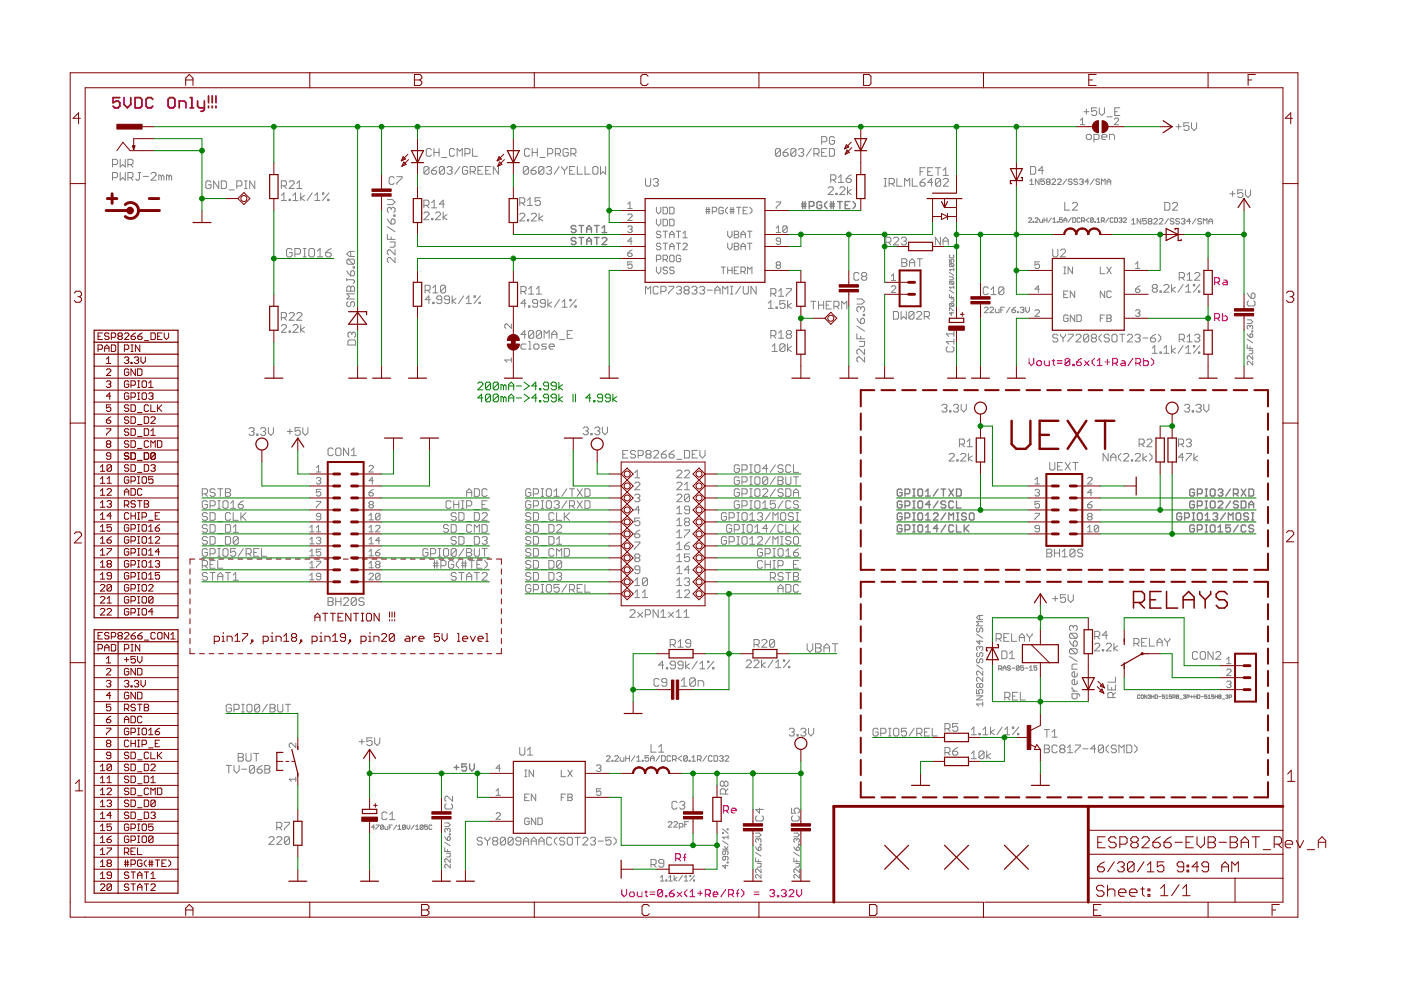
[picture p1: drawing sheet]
<svg xmlns="http://www.w3.org/2000/svg" width="297mm" height="210mm" viewBox="0 0 297 210" stroke-linecap="round" stroke-linejoin="round" font-family="sans-serif">
<g fill="none" stroke="#808080" stroke-width=".21">
<path d="M23.9 34.9h.8l.2-.3v-.5l-.2-.3h-.8v1.6M23.9 37.7h.8l.2-.3v-.5l-.2-.3h-.8v1.6M25.5 33.8v1.6l.5-.5 .6 .5v-1.6M25.5 36.6v1.6l.5-.5 .6 .5v-1.6M27.1 37.7h.8l.3-.3v-.5l-.3-.3h-.8v1.6M27.1 34.9h.8l.3-.3v-.5l-.3-.3h-.8v1.6M27.7 37.7l.5 .5M27.7 34.9l.5 .5M29.3 36.6h.5M29.6 36.6v1.3l-.3 .3h-.3l-.2-.3M30.4 37.4h1.1M32 36.9l.3-.3h.6l.2 .3v.2l-1.1 1.1h1.1"/>
<path d="M34.2 37.4l-.3-.3h-.2v1.1M34.2 37.4v.8M34.2 37.4l.3-.3 .3 .3v.8M35.8 37.4l-.2-.3h-.3v1.1M35.8 37.4v.8M35.8 37.4l.3-.3 .3 .3v.8M44.7 38.6l-.2-.2h-.6l-.3 .2v1.1l.3 .3h.6l.2-.3v-.5h-.5M46.4 38.4v1.6l-1.1-1.6v1.6M46.9 38.4h.8l.3 .2v1.1l-.3 .3h-.8zM50.2 39.4h.8l.3-.2v-.6l-.3-.2h-.8v1.6M51.8 38.4h.6M51.8 40h.6"/>
<path d="M52.1 38.4v1.6M54 38.4v1.6l-1.1-1.6v1.6M59.6 39.4h.9l.2-.3v-.5l-.2-.3h-.9v1.7M60.2 39.4l.5 .6M61.3 38.6l.3-.3h.5l.3 .3v.3l-1.1 1.1h1.1M62.9 40h1.1M62.9 38.9l.6-.6v1.7M83.6 37.7l-.3-.2h-.5l-.3 .2v1.1l.3 .3h.5l.3-.3M84.1 37.5h1.1v.2l-1.1 1.1v.3M91 35.6v1.1l-.3 .2h-.6l-.2-.2M91 35.6l-.3-.3h-.6l-.2 .3v1.1M91 35.6l-1.1 1.1"/>
<path d="M91.5 31.8l-.3-.3h-.5l-.3 .3v1.1l.3 .2h.5l.3-.2M91.5 36.1h.8l.3 .3v.3l-.3 .2h-.5l-.3-.2zM92 32.3h1.1M92 31.5v1.6M92.6 35.3l-1.1 .8M93.1 31.5v1.6M93.7 33.4h1M94.2 35.6l-.2-.3h-.6l-.2 .3v1.1M94.2 35.6v1.1l-.2 .2h-.6l-.2-.2M94.2 35.6l-1 1.1M94.8 35.6l.3-.3h.5l.3 .3v.3l-.3 .2M95.3 36.1h.3"/>
<path d="M95.6 36.1l.3 .3v.3l-.3 .2h-.5l-.3-.2M96.4 31.8l-.3-.3h-.5l-.3 .3v1.1l.3 .2h.5l.3-.2M96.9 33.1v-1.6l.6 .5 .5-.5v1.6M97.5 35.3l-1.1 1.6M98.6 32.6h.8l.3-.3v-.5l-.3-.3h-.8v1.6M99.1 35.6l-.2-.3h-.6l-.2 .3v1.1l.2 .2h.6l.2-.2v-.6h-.5M99.7 36.4h.8l.3-.3v-.5l-.3-.3h-.8v1.6M100.2 31.5v1.6h1.1M100.2 36.4l.6 .5M101.3 36.1h.6M102.4 35.3h-1.1v1.6h1.1M103 36.1h.5"/>
<path d="M104.1 35.3h-1.1v1.6h1.1M105.7 35.3v1.6l-1.1-1.6v1.6M112 35.6l-.2-.3h-.6l-.2 .3v1.1M112 35.6v1.1l-.2 .2h-.6l-.2-.2M112 35.6l-1 1.1M112.3 31.8l-.3-.3h-.5l-.3 .3v1.1l.3 .2h.5l.3-.2M112.6 36.1h.8l.3 .3v.3l-.3 .2h-.5l-.3-.2zM112.8 32.3h1.1M112.8 31.5v1.6M113.7 35.3l-1.1 .8M113.9 31.5v1.6M114.5 33.4h1.1"/>
<path d="M115.3 35.6l-.3-.3h-.5l-.3 .3v1.1M115.3 35.6v1.1l-.3 .2h-.5l-.3-.2M115.3 35.6l-1.1 1.1M115.9 35.6l.2-.3h.6l.2 .3v.3l-.2 .2M116.1 32.6h.8l.3-.3v-.5l-.3-.3h-.8v1.6M116.4 36.1h.3M116.7 36.1l.2 .3v.3l-.2 .2h-.6l-.2-.2M117.8 32.6h.8l.2-.3v-.5l-.2-.3h-.8v1.6M118.3 32.6l.5 .5M118.6 35.3l-1.1 1.6M119.1 35.3v.3l.6 .5M119.7 36.1v.8"/>
<path d="M120.2 35.3v.3l-.5 .5M120.5 31.8l-.3-.3h-.5l-.3 .3v1.1l.3 .2h.5l.3-.2v-.6h-.6M120.8 36.1h.5M121 32.6h.8l.3-.3v-.5l-.3-.3h-.8v1.6M121.6 32.6l.5 .5M121.9 35.3h-1.1v1.6h1.1M122.4 35.3v1.6h1.1M124 35.3v1.6h1.1M126 35.3h.5l.3 .3v1.1l-.3 .2h-.5l-.3-.2v-1.1zM127.3 35.3v1.6l.6-.5 .5 .5v-1.6M136.9 37.8v1.4l.2 .3h.6l.2-.3v-1.4M138.5 38.1l.3-.3h.5l.3 .3v.3l-.3 .3"/>
<path d="M139 38.7h.3M139.3 38.7l.3 .2v.3l-.3 .3h-.5l-.3-.3M165.5 31.8l-.3-.3h-.5l-.3 .3v1.1M165.5 31.8v1.1l-.3 .2h-.5l-.3-.2M165.5 31.8l-1.1 1.1M166 32.3h.8l.3 .3v.3l-.3 .2h-.5l-.3-.2zM167.1 31.5l-.5 .3-.6 .5M168.7 31.8l-.2-.3h-.6l-.2 .3v1.1M168.7 31.8v1.1l-.2 .2h-.6l-.2-.2M168.7 31.8l-1 1.1M169.3 31.8l.3-.3h.5l.3 .3v.2l-.3 .3M169.8 32.3h.3"/>
<path d="M170.1 32.3l.3 .3v.3l-.3 .2h-.5l-.3-.2M172 31.5l-1.1 1.6M172.6 32.6h.8l.3-.3v-.5l-.3-.3h-.8v1.6M173.1 32.6l.6 .5M174.2 32.3h.6M174.2 30.1h.8l.3-.3v-.6l-.3-.2h-.8v1.6M175.3 31.5h-1.1v1.6h1.1M175.6 39.9l.3-.3h.5l.3 .3v.3l-1.1 1.1h1.1M175.9 31.5h.8l.2 .3v1.1l-.2 .2h-.8zM176.1 38.1h.9l.2-.2v-.6l-.2-.2h-.9v1.6M176.7 38.1l.5 .6M176.9 29.2l-.2-.2h-.6l-.2 .2v1.1l.2 .3h.6l.2-.3v-.5h-.5"/>
<path d="M177.8 38.7h1.1M177.8 37.6l.5-.5v1.6M178 39.9l.3-.3h.6l.2 .3v.3l-1.1 1.1h1.1M179.4 37.9h.8l.3 .2v.3l-.3 .3h-.5l-.3-.3zM179.7 39.6v1.7M180.5 37.1l-.6 .2-.5 .6M187.4 39.5h.6M187.4 37.8h.6M187.7 37.8v1.7M188.5 38.9h.8l.3-.2v-.6l-.3-.3h-.8v1.7M189.1 38.9l.5 .6M190.2 37.8v1.7h1"/>
<path d="M191.8 39.5v-1.7l.5 .6 .6-.6v1.7M193.4 37.8v1.7h1.1M195.1 38.7h.8l.3 .2v.3l-.3 .3h-.6l-.2-.3zM195.1 36.4h.5M196.2 37.8l-.6 .3-.5 .6M196.2 35.6h-1.1v1.6M196.7 36.4h.6M197.8 38.7h-1.1l.8-.9v1.7M197.8 35.6h-1.1v1.6h1.1M198.3 35.6h1.1M198.9 35.6v1.6M199.4 38.1v1.1l-.2 .3h-.6l-.3-.3"/>
<path d="M199.4 38.1l-.2-.3h-.6l-.3 .3v1.1M199.4 38.1l-1.1 1.1M200 38.1l.2-.3h.6l.3 .3v.3l-1.1 1.1h1.1M200 37.2h1.1M200 36.1l.5-.5v1.6M218.4 38.4l.3-.4v1.1M218.4 39.1h.7M218.5 35.3h.8l.3 .3v1.1l-.3 .2h-.8zM220.3 38v1.1l-.8-1.1v1.1M221.2 36.1h-1.1l.9-.8v1.6M221.5 38h-.8v.5l.4-.1 .4 .1v.4l-.2 .2h-.4l-.2-.2M222.1 38.5l-.3 .2 .3 .4h.3l.2-.2-.2-.4"/>
<path d="M222.1 38.5l-.3-.1 .3-.4h.3l.2 .1-.2 .4M222.1 38.5h.3M223 38.1l.2-.1h.4l.2 .1v.3l-.8 .7h.8M224.2 38.1l.2-.1h.4l.2 .1v.3l-.8 .7h.8M226.1 38l-.7 1.1M227.3 38.1l-.2-.1h-.4l-.2 .4 .2 .1h.4l.2 .4-.2 .2h-.4l-.2-.2M228.5 38.1l-.2-.1h-.4l-.2 .1 .2 .4h.4l.2 .2-.2 .4h-.4l-.2-.2M228.9 38.1l.2-.1h.3l.3 .1-.3 .4M229 26.4h1M229 25.5l.5-.5v1.4M229.3 38.5h.1M229.4 38.5l.3 .2-.3 .4h-.3l-.2-.2"/>
<path d="M229.8 23.7h1.1M230.3 23.1v1.1M230.6 28.5h.5l.3 .3v.5l-.3 .3h-.5l-.3-.3v-.5zM230.8 38.5h-.8l.6-.5v1.1M231.9 29.6h.8l.3-.3v-.5l-.3-.3h-.8v1.6M232 38l-.8 1.1M232.5 22.9h-1.1v.8l.6-.3h.2l.3 .3v.5l-.3 .3h-.5l-.3-.3M233.1 22.9v1.1l.5 .5 .6-.5v-1.1M233.2 38.1l-.2-.1h-.4l-.2 .1 .2 .4h.4l.2 .2-.2 .4h-.4l-.2-.2M233.6 39.1v-1.1l.3 .4 .4-.4v1.1M233.6 29h1.1v-.2l-.3-.3h-.6l-.2 .3v.5l.2 .3h.6M234.7 39.1v-.7l.4-.4 .4 .4v.7"/>
<path d="M234.7 38.5h.8M234.7 24.8h1.1M235.2 29.6v-1.1h.8l.3 .3v.8M236.2 25.3l.3-.3h.4l.3 .3v.2l-1 .9h1M236.3 23.7h.6M237.4 22.9h-1.1v1.6h1.1M249.4 26.9h1M249.9 26.3v1.1M252.1 26h-1.1v.9l.5-.3h.3l.3 .3v.5l-.3 .3h-.5l-.3-.3M252.6 26v1.1l.6 .6 .5-.6v-1.1M48.6 40.3h1.1M59.6 41.4l.6-.5v1.6"/>
<path d="M59.6 42.5h1.1M61.3 42.2h.3v.3h-.3zM61.9 53l-.3-.3h-.6l-.3 .3v1.2l.3 .3h.6l.3-.3v-.6h-.6M62.1 42.5h1.1M62.1 41.4l.6-.5v1.6M62.5 53.9h.9l.3-.3v-.6l-.3-.3h-.9v1.8M63.8 40.9v1.6M64.3 54.5h.6M64.3 52.7h.6M64.6 41.4l-.8 .6 .8 .5M64.6 52.7v1.8M65.5 53l.3-.3h.6l.3 .3v1.2l-.3 .3h-.6l-.3-.3z"/>
<path d="M66.2 40.9l-1.1 1.6M66.7 42.5h1.1M66.7 41.4l.6-.5v1.6M67.3 54.5h1.2M67.3 53.3l.6-.6v1.8M68.4 40.9h.2v.3h-.2zM69 53.6h.9l.3 .3v.3l-.3 .3h-.6l-.3-.3zM69.5 42.2h.2v.3h-.2zM69.7 40.9l-1.3 1.6M70.2 52.7l-.6 .3-.6 .6M73.5 59v.6M73.5 59.3h1.4l.3 .3v.2l-.3 .3"/>
<path d="M73.5 57.4l.3 .5 .6 .6M73.8 54.9l-.3 .3v.6l.3 .2h1.1M73.8 54.9h1.1l.3 .3v.6l-.3 .2M73.8 54.9l1.1 1.1M74.4 53.3v1.1M74.4 57.7l.2-.3h.3l.3 .3v.5l-.3 .3h-.5zM74.9 56.6h.3v.2h-.3zM75.2 53.3h-1.1l-.6 .5 .6 .6h1.1M82.1 49.7v1.1h1.7M82.1 48l1.7 1.1M82.1 46.4l.8 1.1M82.1 42.3h1.1l.6 .6-.6 .5h-1.1"/>
<path d="M82.7 51.3h1.1v.8l-.3 .3h-.8M82.9 46.7l.3-.3h.3l.3 .3v.5l-.3 .3h-.6zM82.9 44.2l.3-.2h.3l.3 .2v.6l-.3 .2M82.9 44.2l-.2-.2h-.3l-.3 .2v.6l.3 .2M82.9 44.2v.3M82.9 50.2v.6M83.5 45.6h.3v.2h-.3zM83.8 53v1l-1.1-1h-.3l-.3 .2v.6l.3 .2M83.8 54.6v1.1l-1.1-1.1h-.3l-.3 .3v.5l.3 .3M89.9 43.5h.8l.3-.2v-.6l-.3-.3h-.8v1.7M89.9 45.2l.2-.2h.6l.3 .2v.3l-1.1 1.1h1.1M90.4 43.5l.6 .6"/>
<path d="M91.5 43l.6-.6v1.7M91.5 46.3h.3v.3h-.3zM91.5 44.1h1.1M92.3 45.2l.3-.2h.5l.3 .2v.3l-1.1 1.1h1.1M94 45v1.6M94.2 43.3h-1l.8-.9v1.7M94.8 45.5l-.8 .5 .8 .6M110.2 43h.8l.3-.2v-.6l-.3-.3h-.8v1.7M110.2 45.5l.3-.3h.5l.3 .3v.3l-1.1 1h1.1M110.7 43l.6 .6M111.8 46.6h.3v.2h-.3zM111.8 42.5l.6-.6v1.7"/>
<path d="M111.8 43.6h1.1M112.6 45.5l.3-.3h.6l.2 .3v.3l-1.1 1h1.1M114.3 45.2v1.6M114.6 41.9h-1.1v.9l.5-.3h.3l.3 .3v.5l-.3 .3h-.6l-.2-.3M115.1 45.8l-.8 .5 .8 .5M133.1 53.7h.7l.2 .4-.2 .3h-.5l-.2-.3zM133.1 45.6l.2-.2h.5l.2 .2v.2l-.9 1h.9M133.1 43.3l.5-.5v1.4M133.1 44.2h.9M133.1 48.1l.2-.2h.5l.2 .2-.2 .5M133.6 48.6h.2M133.8 48.6l.2 .2-.2 .5h-.5l-.2-.2"/>
<path d="M134 55.5h-.9v.7l.7-.2 .2 .2v.5l-.2 .2h-.5l-.2-.2M134 51.1h-.9l.7-.7v1.4M134 53l-.9 .7M139.2 43.9v1l.4 .4 .5-.4v-1M139.2 46.5v.9l.4 .5 .5-.5v-.9M139.2 55h.7l.2-.2v-.5l-.2-.2h-.7v1.4M139.2 56.6v1l.4 .4 .5-.4v-1M140.1 51.8l-.2-.2h-.5l-.2 .2 .2 .5h.5l.2 .2-.2 .5h-.5l-.2-.3M140.1 49.3l-.2-.3h-.5l-.2 .3 .2 .4h.5l.2 .3-.2 .4h-.5l-.2-.2M140.6 46.5h.7l.2 .2v.9l-.2 .3h-.7zM140.6 43.9h.7l.2 .3v.9l-.2 .2h-.7zM140.6 55h.7l.2-.2v-.5l-.2-.2h-.7v1.4"/>
<path d="M140.6 49h.9M140.6 51.6h.9M141.1 49v1.4M141.1 51.6v1.4M141.1 55l.4 .5M141.5 56.9l-.2-.3h-.5l-.2 .3 .2 .4h.5l.2 .3-.2 .4h-.5l-.2-.2M142 46.5h.7l.2 .2v.9l-.2 .3h-.7zM142 43.9h.7l.2 .3v.9l-.2 .2h-.7zM142 54.3l.2-.2h.5l.2 .2v1l-.2 .2h-.5l-.2-.2zM142 50.4v-.9l.5-.5 .4 .5v.9M142 53v-1l.5-.4 .4 .4v1M142 49.7h.9"/>
<path d="M142 52.3h.9M142.9 56.9l-.2-.3h-.5l-.2 .3 .2 .4h.5l.2 .3-.2 .4h-.5l-.2-.2M143.4 49h.9M143.4 51.6h.9M143.8 49v1.4M143.8 51.6v1.4M144.3 54.3l-.2-.2h-.5l-.2 .2v1l.2 .2h.5l.2-.2v-.5h-.5M144.8 51.8l.2-.2h.5l.2 .2v.2l-.9 1h.9M144.8 50.4h.9M144.8 49.5l.4-.5v1.4M149.6 44.4h.9M149.6 44.9h.9"/>
<path d="M149.8 43.9v1.4M150.3 43.9v1.4M151 44.9h.7l.3-.3v-.4l-.3-.3h-.7v1.4M152.9 56.6h.9M153.4 44.2l-.3-.3h-.4l-.3 .3v.9l.3 .2h.4l.3-.2v-.5h-.5M153.4 56.6v1.4M154.3 51.6v.9l.4 .5 .5-.5v-.9M154.3 43.9l-.5 .5v.5l.5 .4M154.3 49v1l.4 .4 .5-.4v-1M154.3 56.6v1.4M154.3 57.3h.9M154.7 44.4h1"/>
<path d="M154.7 44.9h1M155 43.9v1.4M155.2 56.6v1.4M155.4 43.9v1.4M155.7 51.6h.7l.2 .2-.2 .5 .2 .4-.2 .3h-.7zM155.7 49h.7l.2 .3-.2 .4 .2 .5-.2 .2h-.7zM155.7 49.7h.7M155.7 52.3h.7M155.7 57.3h.4M156.2 43.9h.9M156.6 56.6h-.9v1.4h.9M156.6 43.9v1.4"/>
<path d="M157.1 57.6h.7l.2-.3v-.4l-.2-.3h-.7v1.4M157.1 50.4v-.9l.5-.5 .4 .5v.9M157.1 49.7h.9M157.1 52.3h.9M157.1 53v-1l.5-.4 .4 .4v1M157.6 44.6h.4M157.6 57.6l.4 .4M158.5 43.9h-.9v1.4h.9M158.5 49h.9M158.5 51.6h.9M158.5 58v-1.4l.5 .5 .4-.5v1.4M159 43.9l.4 .5v.5l-.4 .4"/>
<path d="M159 49v1.4M159 51.6v1.4M164.6 42.8h.9v.3l-.9 .9v.2M164.6 49.3h.9M164.6 48.4l.4-.5v1.4M164.8 56.2l-.2-.2 .2-.5h.5l.2 .3-.2 .4M164.8 56.2l-.2 .3 .2 .4h.5l.2-.2-.2-.5M164.8 56.2h.5M165.5 51.1h-.7l-.2-.2 .2-.5h.5l.2 .3v.9l-.2 .2h-.5l-.2-.2M166.9 48.1l-.9 1M166.9 48.1l-.2-.2h-.5l-.2 .2v1M166.9 48.1v1l-.2 .2h-.5l-.2-.2"/>
<path d="M177.2 41h.3v.3h-.3zM180.5 40.2l-.8 .5 .8 .6M182.1 58.1l-.2-.3h-.6l-.3 .3v1l.3 .3h.6l.2-.3M182.9 58.6l-.2-.3v-.2l.2-.3h.6l.3 .3v.2l-.3 .3M182.9 58.6l-.2 .3v.2l.2 .3h.6l.3-.3v-.2l-.3-.3M182.9 58.6h.6M187.8 51.4h.8l.3-.3v-.5l-.3-.3h-.8v1.6M188.4 51.4l.5 .5M189 58.5l.4-.4v1.4M189 59.5h.9M189.4 50.6l.3-.3h.6l.2 .3v.2l-1.1 1.1h1.1M191.1 50.6l.2-.3h.6l.3 .3v.2l-.3 .3"/>
<path d="M191.2 54.9h.8l.3 .2v.3l-.3 .3 .3 .2v.3l-.3 .3h-.8zM191.2 55.7h.8M191.6 51.1h.3M191.9 51.1l.3 .3v.2l-.3 .3h-.6l-.2-.3M192.8 55.7h1.1M192.8 56.5v-1.1l.6-.5 .5 .5v1.1M194.5 54.9h1.1M195 54.9v1.6M199.4 50.3v1.6l-1.1-1.6v1.6M199.9 51.9v-1.1l.6-.5 .5 .5v1.1M199.9 51.1h1.1M201.3 55v.6h.5l-.2-.3 .2-.3 .4 .1-.1 .5"/>
<path d="M201.3 58.7h.6l.3 .3-.3 .3h-.6M201.3 57.8l.9 .6M201.4 54l-.1 .2 .1 .5h.7l.1-.2-.1-.5M201.4 55.9l-.1 .1 .1 .5h.7M201.4 59.6l-.1 .2 .1 .5h.7M201.4 59.6h.7l.1 .2-.1 .5M201.4 55.9h.7l.1 .1-.1 .5M201.4 59.6l.7 .7M201.4 55.9l.7 .6M202.2 56.8v.7M202.2 57.1h-.9l.3 .4M218.1 46.4l.1-.2 .5 .2-.6 .7h.6"/>
<path d="M219 47h.2v.1h-.2zM219.5 46.4l.1-.2 .5 .2-.6 .7h.6M220.4 55.5h-1v.7l.5-.2 .5 .2v.5l-.2 .2h-.5l-.3-.2M220.4 46.5v.5l.2 .1h.4v-.6M221.4 46.2v.9M221.4 46.7h.6M222 46.2v.9M222.9 46.2l-.6 .9M223.2 52.8v1.4l.3 .3h.5l.3-.3v-1.4M223.2 47.1h.7M223.2 46.5l.3-.3v.9M224.2 47h.1v.1h-.1z"/>
<path d="M224.8 53.1l.3-.3h.6l.2 .3v.3l-1.1 1.1h1.1M225.3 46.2h-.7v.5l.3-.2 .4 .2-.2 .4-.5-.1M225.5 58h.5M225.5 56.6h.5M225.6 46.7h.6M225.6 47.1v-.6l.3-.3 .3 .3v.6M225.7 42.9v1.7h1.1M225.8 56.6v1.4M227.1 46.2l-.6 .9M227.4 43.2l.2-.3h.6l.3 .3v.3l-1.1 1.1h1.1M227.4 56.6v1.4l-.9-1.4v1.4M227.4 46.2h.5l.2 .2v.6l-.2 .1h-.5z"/>
<path d="M229 46.4l-.2-.2h-.3l-.1 .2v.6l.1 .1 .5-.1M229.3 46.8l.6-.1-.1-.5h-.5v.9M229.6 46.8l.3 .3M230.9 46.2l-.7 .5 .7 .4M231.8 46.4v.6l-.2 .1h-.3l-.1-.1M231.8 46.4l-.2-.2h-.3l-.1 .2v.6M231.8 46.4l-.6 .6M232.1 47h.2v.1h-.2zM232.6 47.1h.6M232.6 46.5l.3-.3v.9M233.3 56.6v1.4h.9M233.5 46.8l.6-.1-.1-.5h-.5v.9"/>
<path d="M233.8 46.8l.3 .3M234.7 56.6l.9 1.4M235.1 46.2l-.7 .9M235.6 56.6l-.9 1.4M236 46.4l-.1-.2-.5 .2v.6l.1 .1h.4l.1-.1M236.3 46.2h.5l.1 .2v.6l-.1 .1h-.5zM237.3 46.4l.1-.2h.3l.2 .2-.2 .3M237.6 46.7h.1M237.7 46.7l.2 .1-.2 .3h-.3l-.1-.1M238.2 46.4l.1-.2 .5 .2-.6 .7h.6M239.9 46.7l.4-.4v1.2M239.9 47.5h.8"/>
<path d="M240.7 56l.5-.5v1.4M240.7 56.9h1M241.9 46.3v1.2l-.8-1.2v1.2M243.1 46.3h-.8v.6l.4-.2 .4 .2v.4l-.3 .2h-.3l-.2-.2M243.6 46.9l-.2-.2 .2-.4h.4l.2 .2-.2 .4M243.6 46.9l-.2 .2 .2 .4h.4l.2-.2-.2-.4M243.6 46.9h.4M244.6 46.5l.2-.2h.4l.2 .2v.2l-.8 .8h.8M245.8 46.5l.2-.2h.4l.1 .2v.2l-.7 .8h.7M247 42.9h.8l.2 .3v1.1l-.2 .3h-.8zM247.7 46.3l-.7 1.2M248.6 43.2l.3-.3h.5l.3 .3v.3l-1.1 1.1h1.1"/>
<path d="M248.9 46.5l-.2-.2h-.4l-.2 .4 .2 .2h.4l.2 .4-.2 .2h-.4l-.2-.2M250 58.9h.8l.3-.3v-.5l-.3-.3h-.8v1.6M250.1 46.5l-.2-.2h-.4l-.2 .4 .2 .2h.4l.2 .4-.2 .2h-.4l-.2-.2M250.5 46.5l.2-.2h.3l.2 .2-.2 .4M250.6 58.9l.5 .5M250.8 46.9h.2M251 46.9l.2 .2-.2 .4h-.3l-.2-.2M251.7 58.3l.5-.5v1.6M251.7 59.4h1.1M252.4 46.9h-.8l.6-.6v1.2M253.3 58.1l.3-.3h.5l.3 .3v.2l-1.1 1.1h1.1M253.6 46.3l-.8 1.2"/>
<path d="M254.7 46.5l-.1-.2h-.5l-.1 .2 .1 .4h.5l.1 .2-.1 .4h-.5l-.1-.2M255.1 47.5v-1.2l.4 .4 .4-.4v1.2M256.3 47.5v-.8l.4-.4 .4 .4v.8M256.3 46.9h.8M260.8 41.1h1.1M261.3 40.5v1.1M263.5 40.3h-1.1v.8l.8-.3 .3 .3v.5l-.3 .3h-.5l-.3-.3M264.1 40.3v1l.5 .6 .5-.6v-1M59.6 69.1l.3-.3h.6l.2 .3v.3l-1.1 1.1h1.1M59.6 67.4h.9l.2-.3v-.6l-.2-.2h-.9v1.6M60.2 67.4l.5 .5M61.3 70.2h.3v.3h-.3z"/>
<path d="M61.3 66.5l.3-.2h.5l.3 .2v.3l-1.1 1.1h1.1M62.1 69.1l.3-.3h.5l.3 .3v.3l-1.1 1.1h1.1M62.9 66.5l.3-.2h.5l.3 .2v.3l-1.1 1.1h1.1M63.8 68.8v1.7M64.6 69.4l-.8 .5 .8 .6M73.5 60.9l.3-.2h.3l.3 .2 .2-.2h.3l.3 .2v.8h-1.7zM73.8 72.3l.2-.2h1.1l.3 .2v.9h-1.6zM73.8 63.9l-.3 .3v.5l.3 .3h.3l.3-.3v-.5l.2-.3h.3l.3 .3v.5l-.3 .3M74.4 60.9v.8M74.6 70.7l-.3-.3h-.3l-.2 .3v.5l.2 .3M74.6 70.7l.2-.3h.3l.3 .3v.5l-.3 .3M74.6 70.7v.3"/>
<path d="M75.2 62.3h-1.7l.6 .5-.6 .6h1.7M90.1 61.6h.8l.3-.3v-.6l-.3-.2h-.8v1.6M90.7 61.6l.5 .5M91.2 63.5h-1.1l.8-.8v1.7M91.8 64.1h.2v.3h-.2zM91.8 62.1h1M91.8 61l.5-.5v1.6M93.7 63.5h-.8l-.3-.2v-.3l.3-.3h.5l.3 .3v1.1l-.3 .3h-.5l-.3-.3M94.5 60.7l-.3-.2h-.5l-.3 .2v1.1M94.5 60.7v1.1l-.3 .3h-.5l-.3-.3M94.5 60.7l-1.1 1.1M95.3 63.5h-.8l-.3-.2v-.3l.3-.3h.5l.3 .3v1.1l-.3 .3h-.5l-.3-.3"/>
<path d="M95.9 62.7v1.7M96.7 63.3l-.8 .5 .8 .6M98.3 62.7l-1.1 1.7M98.8 64.4h1.1M98.8 63.3l.6-.6v1.7M100.5 62.7h.3v.3h-.3zM101.6 64.1h.3v.3h-.3zM101.9 62.7l-1.4 1.7M108.4 68.7v.9l-.9-.9h-.2l-.3 .2v.5l.3 .2M108.4 76.3h-1.4l.5 .5M108.4 75.9v.9M110.4 61.8h.9l.2-.2v-.6l-.2-.3h-.9v1.7"/>
<path d="M111 61.8l.5 .6M111.5 64.3h-1.1l.9-.8v1.6M111.5 70.9h-1.1l.9-.8v1.6M111.5 72.9h-.8l-.3 .3v.5l.3 .3h.8M112.1 64.9h.3v.2h-.3zM112.1 72.4h.3v1.6M112.1 74h.5M112.1 61.3l.5-.6v1.7M112.1 62.4h1.1M113.2 70.4l-.3-.3h-.5l-.3 .3v1.1M113.2 70.4v1.1l-.3 .2h-.5l-.3-.2M113.2 70.4l-1.1 1.1"/>
<path d="M113.2 73.2l.2-.3h.6l.3 .3v.5l-.3 .3h-.6l-.2-.3zM113.7 61.3l.6-.6v1.7M113.7 62.4h1.1M114 64.3h-.8l-.3-.2v-.3l.3-.3h.5l.3 .3v1.1l-.3 .2h-.5l-.3-.2M114.8 70.4l-.3-.3h-.5l-.3 .3v1.1M114.8 70.4v1.1l-.3 .2h-.5l-.3-.2M114.8 70.4l-1.1 1.1M115.4 71.7v-1.6l.5 .6 .5-.6v1.6M115.6 64.3h-.8l-.3-.2v-.3l.3-.3h.6l.2 .3v1.1l-.2 .2h-.6l-.3-.2M115.9 72.9h-.8l-.3 .3 .3 .3h.5l.3 .2-.3 .3h-.8M116.2 63.5v1.6M116.4 73.5h1.1v-.3l-.2-.3h-.6l-.3 .3v.5l.3 .3h.6"/>
<path d="M117 64.1l-.8 .5 .8 .5M117 70.9h1.1M117 71.7v-1l.5-.6 .6 .6v1M118.6 63.5l-1.1 1.6M118.6 72h1.1M119.2 65.1h1M119.2 64.1l.5-.6v1.6M120.3 70.9h.5M120.8 63.5h.3v.3h-.3zM121.3 70.1h-1v1.6h1M121.9 64.9h.3v.2h-.3zM122.2 63.5l-1.4 1.6"/>
<path d="M136.9 62.3v-1.6l.5 .6 .5-.6v1.6M139.6 61l-.3-.3h-.5l-.3 .3v1.1l.3 .2h.5l.3-.2M140.1 61.8h.8l.3-.3v-.5l-.3-.3h-.8v1.6M141.8 60.7h1.1v.3l-1.1 1.1v.2M143.4 61l.3-.3h.5l.3 .3v.3l-.3 .2M143.9 61.5h.3M144.2 61.5l.3 .3v.3l-.3 .2h-.5l-.3-.2M145.3 61.5l-.3-.2v-.3l.3-.3h.6l.2 .3v.3l-.2 .2M145.3 61.5l-.3 .3v.3l.3 .2h.6l.2-.2v-.3l-.2-.3M145.3 61.5h.6M146.7 61l.2-.3h.6l.3 .3v.3l-.3 .2M147.2 61.5h.3"/>
<path d="M147.5 61.5l.3 .3v.3l-.3 .2h-.6l-.2-.2M148.3 61l.3-.3h.5l.3 .3v.3l-.3 .2M148.8 61.5h.3M149.1 61.5l.3 .3v.3l-.3 .2h-.5l-.3-.2M149.9 61.5h1.1M151.6 61.5h1.1M151.6 62.3v-1l.5-.6 .6 .6v1M153.2 62.3v-1.6l.6 .6 .5-.6v1.6M154.9 60.7h.5M154.9 62.3h.5M155.1 60.7v1.6M157 60.7l-1 1.6"/>
<path d="M157.6 60.7v1.4l.3 .2h.5l.3-.2v-1.4M160.3 60.7v1.6l-1.1-1.6v1.6M162.9 64.3l.5-.5v1.6M162.9 65.4h1.1M163.4 62.3h.9l.2-.3v-.5l-.2-.3h-.9v1.6M163.4 71.2h.9l.2-.3v-.5l-.2-.3h-.9v1.6M163.7 73.4l.6-.5v1.6M163.7 74.5h1.1M164 62.3l.5 .5M164 71.2l.5 .5M164.5 65.1h.3v.3h-.3zM165.1 70.6l.5-.5v1.6"/>
<path d="M165.1 61.7l.5-.5v1.6M165.1 62.8h1.1M165.1 71.7h1.1M166.4 63.8h-1.1v.8l.6-.3h.3l.2 .3v.5l-.2 .3h-.6l-.3-.3M166.4 73.2l-.2-.3h-.6l-.3 .3v1.1M166.4 73.2v1.1l-.2 .2h-.6l-.3-.2M166.4 73.2l-1.1 1.1M166.7 61.2h1.1v.3l-1.1 1v.3M167 70.9l-.3 .3v.2l.3 .3h.5l.3-.3v-.2l-.3-.3M167 63.8v1.6M167 72.9v1.6M167 70.9l-.3-.3v-.2l.3-.3h.5l.3 .3v.2l-.3 .3"/>
<path d="M167 70.9h.5M167.8 64.3l-.8 .5 .8 .6M167.8 73.4l-.8 .6 .8 .5M171.9 63.9h1.1M172.4 63.9v1.6M173.5 63.9v1.6M173.5 64.7h1.1M174.6 63.9v1.6M175.2 64.7h.5M176.3 63.9h-1.1v1.6h1.1M176.8 65h.8l.3-.3v-.5l-.3-.3h-.8v1.6M177.4 65l.5 .5"/>
<path d="M178.5 65.5v-1.6l.5 .5 .5-.5v1.6M181.7 63.4h1.1l.5 .5-.5 .6h-1.1M181.7 70.8v1h1.6M181.7 69.1l1.6 1.1M181.7 67.5l.8 1.1M182.2 72.4h1.1v.8l-.3 .3h-.8M182.5 65.3l-.3-.3h-.3l-.2 .3v.5l.2 .3M182.5 65.3l.3-.3h.2l.3 .3v.5l-.3 .3M182.5 67.8l.3-.3h.2l.3 .3v.5l-.3 .3h-.5zM182.5 65.3v.3M182.5 71.3v.5M183 66.7h.3v.2h-.3z"/>
<path d="M183.3 74v1.1l-1.1-1.1h-.3l-.2 .3v.5l.2 .3M183.3 75.7v1.1l-1.1-1.1h-.3l-.2 .2v.6l.2 .3M189 60.8l.2-.2h.5l.2 .2v.3l-.9 .9h.9M189.4 66h.8l.3 .3v1.1l-.3 .3h-.8zM191.1 66v1.7l.5-.6 .6 .6v-1.7M193.8 66.3v1.1l-.3 .3h-.5l-.3-.3M193.8 66.3l-.3-.3h-.5l-.3 .3v1.1M193.8 66.3l-1.1 1.1M194.3 66.3l.3-.3h.5l.3 .3v.3l-1.1 1.1h1.1M196 67.1h.8l.3-.3v-.5l-.3-.3h-.8v1.7M196.5 67.1l.6 .6M200.9 73.5l-.3 .3v.5l.3 .3h1.1l.2-.3v-.5l-.2-.3"/>
<path d="M201.3 62.4v.7h.9M201.3 65.9v-.6l.9 .6M201.3 61.5l.9 .6M201.4 64.3l-.1 .2 .1 .4h.7M201.4 64.3h.7l.1 .2-.1 .4M201.4 64.3l.7 .6M201.6 63.4h.6v.5l-.1 .1h-.5M201.8 66.2v.6l-.5-.5h.9M201.8 62.8v.3M202.2 60.6v.6M202.2 60.9h-.9l.3 .3M202.2 70.8h-1.6l.6 .5"/>
<path d="M202.2 70.3v1M202.2 71.9v1.1M202.2 72.4h-1.6l.6 .6M208.7 65.3l.2-.2h.4l.2 .2v.2l-.8 .8h.8M209.5 61.1l-.2-.3h-.6l-.2 .3v1.1l.2 .3h.6l.2-.3M209.9 65.3l.2-.2h.4l.2 .2v.2l-.8 .8h.8M210.1 61.4l.6-.6v1.7M210.1 62.5h1.1M211 65.5v.6l.2 .2h.6v-.8M212.2 65.7h.4M212.8 61.1l-.2-.3h-.6l-.2 .3v1.1M212.8 61.1v1.1l-.2 .3h-.6l-.2-.3"/>
<path d="M212.8 61.1l-1 1.1M213 65.1h-.8v1.2M214.1 65.1l-.7 1.2M214.5 65.7h.6l.2 .4-.2 .2h-.4l-.2-.2zM215.3 65.1l-.8 .6M215.7 66.1h.2v.2h-.2zM216.3 65.3l.2-.2h.4l.2 .2-.2 .4M216.7 65.7h.2M216.9 65.7l.2 .2-.2 .4h-.4l-.2-.2M217.5 65.1v.8l.3 .4 .4-.4v-.8M219.4 65.9l.3-.2h.5l.2 .2v.2l-1 1h1M220.4 61.3h-1l.8-.7v1.4"/>
<path d="M224.3 71.1l-.3-.2h-.5l-.3 .2v.3l.3 .3h.5l.3 .2v.3l-.3 .3h-.5l-.3-.3M224.8 70.9v.2l.6 .6M225.4 71.7v.8M225.5 62.4h.5M225.9 70.9v.2l-.5 .6M226.5 67l-.3-.2h-.4l-.3 .2v.9l.3 .3h.4l.3-.3v-.4h-.5M226.5 70.9h1.1v.2l-1.1 1.1v.3M226.5 61.7h-1v1.4h1M227.9 61.7v1.4l-1-1.4v1.4M227.9 66.8v1.4l-1-1.4v1.4M228.1 71.1l.3-.2h.5l.3 .2v.3l-1.1 1.1h1.1M228.3 66.8h.7l.3 .2v.9l-.3 .3h-.7z"/>
<path d="M230.8 71.1l-.2-.2h-.6l-.3 .2v1.1M230.8 71.1v1.1l-.2 .3h-.6l-.3-.3M230.8 71.1l-1.1 1.1M231.6 71.7l-.2-.3v-.3l.2-.2h.6l.3 .2v.3l-.3 .3M231.6 71.7h.6M231.6 71.7l-.2 .2v.3l.2 .3h.6l.3-.3v-.3l-.3-.2M233.3 67.5h.4M233.6 70.9l-.6 .5v.5l.6 .6M234.2 61.7v1.4l-.9-1.4v1.4M234.2 66.8h-.9v1.4M234.7 66.8h.7l.2 .2-.2 .5 .2 .4-.2 .3h-.7zM234.7 67.5h.7"/>
<path d="M235.2 71.1l-.3-.2h-.5l-.3 .2v.3l.3 .3h.5l.3 .2v.3l-.3 .3h-.5l-.3-.3M235.6 61.9l-.2-.2h-.5l-.2 .2v1l.2 .2h.5l.2-.2M236 70.9h.6l.2 .2v1.1l-.2 .3h-.6l-.2-.3v-1.1zM237.4 70.9h1.1M237.9 70.9v1.6M239 71.1l.3-.2h.5l.3 .2v.3l-1.1 1.1h1.1M240.7 71.1l.2-.2h.6l.2 .2v.3l-.2 .3M240.7 65.9l.3-.2h.4l.3 .2-.3 .5M240.7 61.3h.7l.3 .5-.3 .2h-.4l-.3-.2zM241.2 71.7h.3M241.2 66.4h.2M241.4 66.4l.3 .2-.3 .5h-.4l-.3-.3"/>
<path d="M241.5 71.7l.2 .2v.3l-.2 .3h-.6l-.2-.3M241.7 60.6l-1 .7M242.3 71.7h1.1M243.9 71.7h.9l.2 .2v.3l-.2 .3h-.6l-.3-.3zM244.3 73.8l.5-.5v1.6M244.3 74.9h1.1M244.6 61.1l-.3 .3v.3l.3 .3h.5l.3-.3v-.3l-.3-.3M244.6 61.1l-.3-.2v-.3l.3-.3h.5l.3 .3v.3l-.3 .2M244.6 61.1h.5M245 70.9l-1.1 .8M245.6 70.9l.5 .5v.5l-.5 .6M245.9 61.7h.3v.3h-.3z"/>
<path d="M245.9 74.6h.3v.3h-.3zM246.8 60.6l.2-.3h.6l.2 .3v.3l-1 1.1h1M246.8 74.9h1M246.8 73.8l.5-.5v1.6M248.4 60.3v1.7M248.4 73.3v1.6M249.2 60.9l-.8 .5 .8 .6M249.2 73.8l-.8 .6 .8 .5M250 71.9h.8l.3-.2v-.6l-.3-.2h-.8v1.6M250.6 71.9l.5 .6M250.8 60.3l-1 1.7M250.8 73.3l-1 1.6"/>
<path d="M251.4 62h1.1M251.4 60.9l.5-.6v1.7M251.4 73.8l.5-.5v1.6M251.4 74.9h1.1M251.7 71.4l.5-.5v1.6M251.7 72.5h1.1M253 60.3h.3v.3h-.3zM253 73.3h.3v.3h-.3zM253.3 71.1l.3-.2h.5l.3 .2v.3l-.3 .3M253.9 71.7h.2M254.1 61.7h.3v.3h-.3zM254.1 74.6h.3v.3h-.3z"/>
<path d="M254.1 71.7l.3 .2v.3l-.3 .3h-.5l-.3-.3M254.4 60.3l-1.4 1.7M254.4 73.3l-1.4 1.6M264.4 67.8h.8l.4 .4-.4 .4h-.8M264.4 73.1v.8h1.2M264.4 71.9l1.2 .8M264.4 70.8l.6 .7M264.5 62.1l.2 .6 .6 .5M264.7 63.8l-.2 .3v.5l.2 .3h1.1l.3-.3v-.5l-.3-.3M264.8 74.3h.8v.5l-.2 .2h-.6M265 69.2l.2-.2 .4 .2v.4l-.2 .2M265 69.2l-.2-.2-.4 .2v.4l.2 .2"/>
<path d="M265 69.2v.2M265 73.5v.4M265.2 70.8l.4 .2v.3l-.2 .2h-.4v-.5zM265.3 62.4l.3-.3h.2l.3 .3v.6l-.3 .2h-.5zM265.4 70.2h.2v.2h-.2zM265.6 75.4v.8l-.8-.8-.4 .2v.4l.2 .2M265.6 76.6v.8l-.8-.8-.4 .2v.4l.2 .2M52.8 90.9l.3-.2h.5l.3 .2v.3l-.3 .3M53.3 91.5h.3M53.6 91.5l.3 .3v.2l-.3 .3h-.5l-.3-.3M54.4 92h.3v.3h-.3zM55.2 90.9l.3-.2h.6l.2 .2v.3l-.2 .3"/>
<path d="M55.8 91.5h.3M56.1 91.5l.2 .3v.2l-.2 .3h-.6l-.3-.3M56.9 90.7v1.1l.5 .5 .6-.5v-1.1M60.9 91.5h1.1M61.5 90.9v1.1M63.6 90.7h-1v.8l.8-.3 .2 .3v.5l-.2 .3h-.6l-.2-.3M64.2 90.7v1.1l.5 .5 .6-.5v-1.1M67.1 99.1l.4-.4v1.4M70.6 95.2l-.2-.2h-.6l-.2 .2v1.2l.2 .2h.6l.2-.2M71.2 95.2l.3-.2h.5l.3 .2v1.2l-.3 .2h-.5l-.3-.2zM73.9 95v1.6l-1.1-1.6v1.6M74.5 96.6h1"/>
<path d="M74.5 95.5l.5-.5v1.6M78.2 98.9l.3-.2h.4l.3 .2v.2l-1 1h1M123.6 90.8l.3-.2h.5l.3 .2v.3l-.3 .3M124.2 91.4h.2M124.4 91.4l.3 .2v.3l-.3 .3h-.5l-.3-.3M125.3 91.9h.2v.3h-.2zM126.1 90.8l.3-.2h.5l.3 .2v.3l-.3 .3M126.6 91.4h.3M126.9 91.4l.3 .2v.3l-.3 .3h-.5l-.3-.3M127.7 90.6v1l.6 .6 .5-.6v-1M132 96.3h.6M133.1 95.5h-1.1v1.6h1.1"/>
<path d="M134.7 95.8l-.2-.3h-.6l-.2 .3v.2l.2 .3h.6l.2 .3v.3l-.2 .2h-.6l-.2-.2M135.3 96.6h.8l.3-.3v-.5l-.3-.3h-.8v1.6M137.2 96.3l-.3-.3v-.2l.3-.3h.6l.2 .3v.2l-.2 .3M137.2 96.3l-.3 .3v.3l.3 .2h.6l.2-.2v-.3l-.2-.3M137.2 96.3h.6M138.6 95.8l.3-.3h.5l.3 .3v.2l-1.1 1.1h1.1M140.2 96.3h.8l.3 .3v.3l-.3 .2h-.5l-.3-.2zM141.3 95.5l-.5 .3-.6 .5M141.9 96.3h.8l.2 .3v.3l-.2 .2h-.6l-.2-.2zM142.9 95.5l-.5 .3-.5 .5M143.5 97.4h1.1M143.5 99.9l.3-.2h.5l.3 .2v.3l-1.1 1.1h1.1"/>
<path d="M145.1 95.5h.8l.3 .3v1.1l-.3 .2h-.8zM145.1 99.9l.3-.2h.5l.3 .2v.3l-1.1 1.1h1.1M146.8 96.3h.5M147.8 95.5h-1v1.6h1M148.4 95.5v1.1l.5 .5 .6-.5v-1.1M156.8 98.8l-.3-.2h-.5l-.3 .2v1.1l.3 .3h.5l.3-.3v-.5h-.6M157.3 99.6h.8l.3-.2v-.6l-.3-.2h-.8v1.6M159 98.6h.5M159.2 98.6v1.6M160 98.8l.3-.2h.6l.2 .2v1.1l-.2 .3h-.6l-.3-.3zM162.8 99.4h-1.1l.8-.8v1.6M164.4 98.6l-1.1 1.6"/>
<path d="M166 98.8l-.2-.2h-.6l-.2 .2v.3l.2 .3h.6l.2 .2v.3l-.2 .3h-.6l-.2-.3M167.7 98.8l-.3-.2h-.5l-.3 .2v1.1l.3 .3h.5l.3-.3M168.2 98.6v1.6h1.1M199.7 86l.3-.3h.5l.3 .3v.3l-.3 .2M200.2 86.5h.3M200.5 86.5l.3 .3v.3l-.3 .3h-.5l-.3-.3M201.2 96.4l.3-.3h.6l.2 .3v.3l-1.1 1h1.1M201.3 87.1h.3v.3h-.3zM202.1 86l.3-.3h.6l.2 .3v.3l-.2 .2M202.7 86.5h.3M202.9 97.5h.2v.2h-.2zM203 86.5l.2 .3v.3l-.2 .3h-.6l-.3-.3"/>
<path d="M203.4 94.2h.8l.3-.3v-.6l-.3-.2h-.8v1.6M203.7 96.4l.3-.3h.5l.3 .3v.3l-1.1 1h1.1M203.8 85.7v1.1l.5 .6 .6-.6v-1.1M204 94.2l.5 .5M205.1 93.6l.5-.5v1.6M205.1 94.7h1M205.3 96.1v1.6M206.1 96.7l-.8 .5 .8 .5M222.6 98v1.4l.2 .3h.6l.2-.3v-1.4M224.2 98.8h.5M225.3 98h-1.1v1.7h1.1M225.8 98l1.1 1.7"/>
<path d="M226.9 98l-1.1 1.7M227.5 98h1.1M228 98v1.7M234.9 96.1v1.6l-1-1.6v1.6M235.5 96.9h1.1M235.5 97.7v-1l.6-.6 .5 .6v1M237.7 96.1l-.5 .6v.5l.5 .5M238.2 96.4l.3-.3h.6l.2 .3v.3l-1.1 1h1.1M239.9 97.5h.2v.2h-.2zM240.7 96.4l.3-.3h.5l.3 .3v.3l-1.1 1h1.1M241.5 94.2h.8l.3-.3v-.6l-.3-.2h-.8v1.6M242.1 94.2l.5 .5"/>
<path d="M242.3 96.1v1.6M243.1 96.7l-.8 .5 .8 .5M243.1 93.3l.3-.2h.6l.2 .2v.3l-1.1 1.1h1.1M243.7 96.1l.5 .6v.5l-.5 .5M249.9 94.2h.8l.3-.3v-.6l-.3-.2h-.8v1.6M250.4 94.2l.6 .5M251 96.9h-1.1l.8-.8v1.6M251.1 86l.3-.3h.5l.3 .3v.3l-.3 .2M251.5 96.1h1.1v.3l-1.1 1.1v.2M251.5 93.3l.3-.2h.5l.3 .2v.3l-.3 .3M251.7 86.5h.2M251.9 86.5l.3 .3v.3l-.3 .3h-.5l-.3-.3"/>
<path d="M252 93.9h.3M252.3 93.9l.3 .3v.2l-.3 .3h-.5l-.3-.3M252.8 87.1h.2v.3h-.2zM253.1 96.1v1.6M253.6 86l.3-.3h.5l.3 .3v.3l-.3 .2M254 96.7l-.9 .5 .9 .5M254.1 86.5h.3M254.4 86.5l.3 .3v.3l-.3 .3h-.5l-.3-.3M255.2 85.7v1.1l.6 .6 .5-.6v-1.1M42.9 120h.8l.3-.3v-.6l-.3-.2h-.8v1.6M42.9 104.7h.8l.3-.3v-.5l-.3-.3h-.8v1.6M43.4 104.7l.6 .5"/>
<path d="M43.4 120l.6 .5M44 111.5l-.3-.3h-.5l-.3 .3v.3l.3 .3h.5l.3 .2v.3l-.3 .3h-.5l-.3-.3M44 114l-.3-.2h-.5l-.3 .2v.3l.3 .3h.5l.3 .3v.2l-.3 .3h-.5l-.3-.3M44 116.6l-.3-.3h-.5l-.3 .3v1.1l.3 .2h.5l.3-.2v-.6h-.6M44 106.4l-.3-.2h-.5l-.3 .2v1.1l.3 .3h.5l.3-.3v-.5h-.6M44 109l-.3-.3h-.5l-.3 .3v.2l.3 .3h.5l.3 .3v.3l-.3 .2h-.5l-.3-.2M44.5 111.2h.8l.3 .3v1.1l-.3 .3h-.8zM44.5 119.7h.6M44.5 113.8h.8l.3 .2v1.1l-.3 .3h-.8zM44.5 107.3h.8l.3-.3v-.6l-.3-.2h-.8v1.6M44.5 108.7h.8l.3 .3v1.1l-.3 .2h-.8zM44.5 117.4h.8l.3-.3v-.5l-.3-.3h-.8v1.6"/>
<path d="M45.6 103.9l-.3-.3h-.5l-.3 .3v.3l.3 .2h.5l.3 .3v.3l-.3 .2h-.5l-.3-.2M45.6 118.9h-1.1v1.6h1.1M46.2 118.9v1.6h1M46.2 115.7h1M46.2 110.6h1M46.2 116.3h.5M46.2 117.9h.5M46.2 113.1h1M46.2 103.6h1M46.2 106.2h.5M46.2 107.8h.5M46.4 106.2v1.6"/>
<path d="M46.4 116.3v1.6M46.7 103.6v1.6M47.3 106.4l.2-.2h.6l.2 .2v1.1l-.2 .3h-.6l-.2-.3zM47.5 116.3h.6l.2 .3v1.1l-.2 .2h-.6l-.2-.2v-1.1zM47.8 113.8h.8l.3 .2v1.1l-.3 .3h-.8zM47.8 103.6h.8l.3 .3v.3l-.3 .2 .3 .3v.3l-.3 .2h-.8zM47.8 111.2h.8l.3 .3v1.1l-.3 .3h-.8zM47.8 104.4h.8M48.9 109l-.3-.3h-.5l-.3 .3v1.1l.3 .2h.5l.3-.2M48.9 106.7l.5-.5v1.6M48.9 107.8h1.1M49.4 108.7v1.6h1.1"/>
<path d="M49.4 112.9h1.1M49.4 111.8l.6-.6v1.7M50 116.3h-1.1v.8l.8-.2 .3 .2v.6l-.3 .2h-.5l-.3-.2M50.5 107h.9l.2 .3v.2l-.2 .3h-.6l-.3-.3zM50.5 114l-.3-.2h-.5l-.3 .2v1.1M50.5 114v1.1l-.3 .3h-.5l-.3-.3M50.5 114l-1.1 1.1M51.1 108.7v1.6M51.4 109.5l.8 .8M51.6 106.2l-.5 .2-.6 .6M51.6 116.3l-1.1 1.6M52.2 108.7l-1.1 1.1"/>
<path d="M52.2 117.4h.8l.3-.3v-.5l-.3-.3h-.8v1.6M52.7 117.4l.6 .5M53.8 117.1h.6M54.9 116.3h-1.1v1.6h1.1M55.4 116.3v1.6h1.1M65.7 112.8h.9M65.7 111.8l.4-.4v1.4M65.7 114.4l.4-.5v1.4M65.7 116.9l.4-.4v1.4M65.7 119.5l.4-.5v1.4M65.7 115.3h.9M65.7 117.9h.9"/>
<path d="M67.1 101.5l.2-.3h.5l.2 .3-.2 .4M67.1 106.3h.9v.2l-.9 1v.2M67.1 112.8h.9M67.1 114.2l.2-.3h.5l.2 .3-.2 .4M67.1 111.8l.4-.4v1.4M67.1 100.1h.9M67.1 119h.9v.2l-.9 1v.2M67.5 101.9h.3M67.5 114.6h.3M67.8 101.9l.2 .3-.2 .4h-.5l-.2-.2M67.8 114.6l.2 .3-.2 .4h-.5l-.2-.2M68 116.5h-.9v.7l.7-.3 .2 .3v.4l-.2 .3h-.5l-.2-.3"/>
<path d="M68 103.8h-.9v.7l.7-.3 .2 .3v.4l-.2 .3h-.5l-.2-.3M68 109.5h-.7l-.2-.2 .2-.5h.5l.2 .3v.9l-.2 .2h-.5l-.2-.2M78.2 104.5h.7l.3 .4-.3 .3h-.4l-.3-.3zM78.2 110.2h1M78.2 112.8h1M78.2 109.3l.5-.5v1.4M78.2 119.5l.5-.5v1.4M78.2 115.3h1M78.2 117.9h1M78.2 111.8l.5-.4v1.4M78.2 114.4l.5-.5v1.4M78.2 116.9l.5-.4v1.4"/>
<path d="M78.5 107l-.3 .2 .3 .5h.4l.3-.2-.3-.5M78.5 107l-.3-.2 .3-.5h.4l.3 .2-.3 .5M78.5 107h.4M79.2 101.9h-1l.7-.7v1.4M79.2 103.8l-1 .7M79.6 111.6l.3-.2h.4l.3 .2v.2l-1 1h1M79.6 117.2h.7l.3 .4-.3 .3h-.4l-.3-.3zM79.9 119.7l-.3-.2 .3-.5h.4l.3 .2-.3 .5M79.9 119.7l-.3 .2 .3 .5h.4l.3-.2-.3-.5M79.9 119.7h.4M80.6 109.1l-1 .9M80.6 109.1l-.3-.3h-.4l-.3 .3v.9"/>
<path d="M80.6 109.1v.9l-.3 .2h-.4l-.3-.2M80.6 114.6h-1l.7-.7v1.4M80.6 116.5l-1 .7M90.7 116.6l-.2-.3h-.6l-.2 .3v1.1l.2 .2h.6l.2-.2v-.6h-.5M91.3 117.4h.8l.3-.3v-.5l-.3-.3h-.8v1.6M91.8 120h1.1M91.8 119.4h1.1M92.1 118.9v1.6M92.6 118.9v1.6M92.9 116.3h.6M92.9 117.9h.6M93.2 116.3v1.6"/>
<path d="M93.5 120h.8l.3-.3v-.6l-.3-.2h-.8v1.6M94.3 116.3h.5l.3 .3v1.1l-.3 .2h-.5l-.3-.2v-1.1zM95.1 111.5l-.3-.3h-.5l-.3 .3v.3l.3 .3h.5l.3 .2v.3l-.3 .3h-.5l-.3-.3M95.7 111.2h.8l.2 .3v1.1l-.2 .3h-.8zM95.7 106.4l-.3-.2h-.6l-.2 .2v1.1l.2 .3h.6l.3-.3M96.2 119.1l-.3-.2h-.5l-.3 .2v1.1l.3 .3h.5l.3-.3v-.5h-.5M96.2 107h1.1M96.2 106.2v1.6M96.7 116.6v1.1l-.2 .2h-.6l-.2-.2M96.7 109l-.2-.3h-.6l-.2 .3v.2l.2 .3h.6l.2 .3v.3l-.2 .2h-.6l-.2-.2M96.7 114l-.2-.2h-.6l-.2 .2v.3l.2 .3h.6l.2 .3v.2l-.2 .3h-.6l-.2-.3M96.7 116.6l-.2-.3h-.6l-.2 .3v1.1"/>
<path d="M96.7 116.6l-1 1.1M97.3 113.8h.8l.3 .2v1.1l-.3 .3h-.8zM97.3 108.7h.8l.3 .3v1.1l-.3 .2h-.8zM97.3 118.9l-.5 .5v.6l.5 .5M97.3 113.1h1.1M97.3 106.2v1.6M97.8 106.2h.6M97.8 107.8h.6M97.8 120h1.1M97.8 119.4h1.1M98.1 106.2v1.6M98.1 118.9v1.6"/>
<path d="M98.4 116.3l-1.1 1.6M98.7 118.9v1.6M98.9 116.3h.8l.3 .3v.3l-.3 .2 .3 .3v.3l-.3 .2h-.8zM98.9 105.2v-1l.6-.6 .5 .6v1M98.9 117.1h.8M98.9 115.7h1.1M98.9 110.6h1.1M98.9 107.3h.8l.3-.3v-.6l-.3-.2h-.8v1.6M98.9 104.4h1.1M99.5 118.9h1.1M100 111.5l-.3-.3h-.5l-.3 .3v1.1l.3 .3h.5l.3-.3M100 118.9v1.6"/>
<path d="M100.6 103.6h.8l.2 .3v1.1l-.2 .2h-.8zM100.6 113.8h.8l.2 .2v1.1l-.2 .3h-.8zM100.6 108.7h.8l.2 .3v1.1l-.2 .2h-.8zM100.6 116.3v1.4l.2 .2h.6l.2-.2v-1.4M100.6 112.9v-1.7l.5 .6 .5-.6v1.7M100.6 108.1h1M101.1 119.7h.6M102.2 114l.3-.2h.5l.3 .2v.3l-.3 .3M102.2 118.9h-1.1v1.6h1.1M102.2 109l.3-.3h.5l.3 .3v.2l-1.1 1.1h1.1M102.2 116.3h1.1M102.2 111.2h.8l.3 .3v1.1l-.3 .3h-.8z"/>
<path d="M102.2 107h.5M102.7 114.6h.3M102.7 118.9l.6 .5v.6l-.6 .5M102.7 116.3v1.6M103 114.6l.3 .3v.2l-.3 .3h-.5l-.3-.3M103.3 103.9l-.3-.3h-.5l-.3 .3v1.1l.3 .2h.5l.3-.2M103.3 106.2h-1.1v1.6h1.1M112.5 119.1l-.2-.2h-.6l-.2 .2v.3l.2 .3h.6l.2 .3v.2l-.2 .3h-.6l-.2-.3M112.5 111.5l-.2-.3h-.6l-.2 .3v.3l.2 .3h.6l.2 .2v.3l-.2 .3h-.6l-.2-.3M112.5 103.9l-.2-.3h-.6l-.2 .3v1.1l.2 .2h.6l.2-.2v-.6h-.5M112.5 106.4l-.2-.2h-.6l-.2 .2v1.1l.2 .3h.6l.2-.3v-.5h-.5M112.5 109l-.2-.3h-.6l-.2 .3v.2l.2 .3h.6l.2 .3v.3l-.2 .2h-.6l-.2-.2"/>
<path d="M112.5 114l-.2-.2h-.6l-.2 .2v.3l.2 .3h.6l.2 .3v.2l-.2 .3h-.6l-.2-.3M112.5 116.6l-.2-.3h-.6l-.2 .3v.3l.2 .2h.6l.2 .3v.3l-.2 .2h-.6l-.2-.2M113.1 111.2h.8l.3 .3v1.1l-.3 .3h-.8zM113.1 104.7h.8l.3-.3v-.5l-.3-.3h-.8v1.6M113.1 107.3h.8l.3-.3v-.6l-.3-.2h-.8v1.6M113.1 108.7h.8l.3 .3v1.1l-.3 .2h-.8zM113.1 113.8h.8l.3 .2v1.1l-.3 .3h-.8zM113.1 116.3h.8l.3 .3v1.1l-.3 .2h-.8zM113.1 118.9h.8l.3 .2v1.1l-.3 .3h-.8zM114.7 115.7h1.1M114.7 110.6h1.1M114.7 118.2h1.1"/>
<path d="M114.7 113.1h1.1M114.7 105.2h.6M114.7 103.6h.6M114.7 106.2h.6M114.7 107.8h.6M115 103.6v1.6M115 106.2v1.6M115.8 103.9l.3-.3h.5l.3 .3v1.1l-.3 .2h-.5l-.3-.2zM115.8 106.4l.3-.2h.5l.3 .2v1.1l-.3 .3h-.5l-.3-.3zM116.4 118.9h.8l.3 .2v1.1l-.3 .3h-.8zM116.4 111.2h.8l.3 .3v1.1l-.3 .3h-.8zM116.4 113.8h.8l.3 .2v1.1l-.3 .3h-.8z"/>
<path d="M117.5 109l-.3-.3h-.6l-.2 .3v1.1l.2 .2h.6l.3-.2M117.5 116.6l-.3-.3h-.6l-.2 .3v1.1l.2 .2h.6l.3-.2M117.5 104.2l.5-.6v1.6M117.5 106.4l.2-.2h.6l.3 .2v.3l-.3 .3M117.5 105.2h1.1M118 111.5l.3-.3h.5l.3 .3v.3l-1.1 1.1h1.1M118 117.9v-1.6l.6 .6 .5-.6v1.6M118 108.7v1.6h1.1M118 115.4h1.1M118 114.3l.6-.5v1.6M118 107h.3M118.3 107l.3 .3v.2l-.3 .3h-.6l-.2-.3"/>
<path d="M119.1 119.1v1.1l-.3 .3h-.5l-.3-.3M119.1 119.1l-.3-.2h-.5l-.3 .2v1.1M119.1 119.1l-1.1 1.1M119.6 116.3h.9l.2 .3v1.1l-.2 .2h-.9zM119.6 108.7v1.6M119.9 109.5l.8 .8M120.2 103.6l-1.1 1.6M120.2 106.2l-1.1 1.6M120.7 108.7l-1.1 1.1M120.7 107.3h.8l.3-.3v-.6l-.3-.2h-.8v1.6M120.7 103.6h1.1M121.3 103.6v1.6"/>
<path d="M121.3 107.3l.5 .5M122.4 103.6l1.1 1.6M122.4 106.2l1.1 1.6M123.5 103.6l-1.1 1.6M123.5 106.2l-1.1 1.6M124 103.6h.8l.3 .3v1.1l-.3 .2h-.8zM124 106.2h.8l.3 .2v1.1l-.3 .3h-.8zM134.6 114.9h1.1v.3l-1.1 1.1v.2M134.6 100.2l.5-.5v1.6M134.6 101.3h1.1M134.6 102.5l.2-.3h.6l.3 .3v.3l-1.1 1h1.1M134.6 105l.2-.2h.6l.3 .2v.3l-.3 .3"/>
<path d="M134.6 113.2h.8l.3 .3v.2l-.3 .3h-.6l-.2-.3zM134.8 118.3l-.2-.3v-.3l.2-.2h.6l.3 .2v.3l-.3 .3M134.8 118.3l-.2 .3v.2l.2 .3h.6l.3-.3v-.2l-.3-.3M134.8 118.3h.6M135.1 105.6h.3M135.4 105.6l.3 .3v.2l-.3 .3h-.6l-.2-.3M135.7 109.8h-1.1v.9l.5-.3h.3l.3 .3v.5l-.3 .3h-.6l-.2-.3M135.7 108.1h-1.1l.8-.8v1.6M135.7 112.4l-.6 .2-.5 .6M143.5 107.8l.5-.5v1.6M143.5 110.4l.5-.6v1.7M143.5 112.9l.5-.5v1.6"/>
<path d="M143.5 115.5l.5-.6v1.6M143.5 118l.5-.5v1.6M143.5 102.5l.3-.3h.5l.3 .3v.3l-1.1 1h1.1M143.5 105l.3-.2h.5l.3 .2v.3l-1.1 1.1h1.1M143.5 111.5h1.1M143.5 114h1.1M143.5 119.1h1.1M143.5 116.5h1.1M143.5 108.9h1.1M145.1 112.4h1.1v.2l-1.1 1.1v.3M145.1 115.7h.8l.3 .3v.3l-.3 .2h-.5l-.3-.2zM145.1 103.8h1.1"/>
<path d="M145.1 102.8l.6-.6v1.6M145.4 110.7l-.3-.3v-.3l.3-.3h.5l.3 .3v.3l-.3 .3M145.4 110.7l-.3 .2v.3l.3 .3h.5l.3-.3v-.3l-.3-.2M145.4 110.7h.5M146.2 105l-.3-.2h-.5l-.3 .2v1.1M146.2 108.1h-.8l-.3-.3v-.2l.3-.3h.5l.3 .3v1.1l-.3 .2h-.5l-.3-.2M146.2 117.5h-1.1v.8l.6-.3h.2l.3 .3v.5l-.3 .3h-.5l-.3-.3M146.2 105v1.1l-.3 .3h-.5l-.3-.3M146.2 114.9l-1.1 .8M146.2 105l-1.1 1.1M154 114l-.2-.2h-.6l-.2 .2v1.1l.2 .3h.6l.2-.3v-.5h-.5M154 109l-.2-.3h-.6l-.2 .3v1.1l.2 .2h.6l.2-.2v-.6h-.5"/>
<path d="M154.6 109.8h.8l.3-.3v-.5l-.3-.3h-.8v1.6M154.6 114.9h.8l.3-.3v-.6l-.3-.2h-.8v1.6M155.1 111.5l-.2-.3h-.6l-.2 .3v1.1l.2 .3h.6l.2-.3v-.5h-.5M155.7 112.3h.8l.3-.2v-.6l-.3-.3h-.8v1.7M156.2 113.8h.6M156.2 115.4h.6M156.2 108.7h.6M156.2 110.3h.6M156.5 108.7v1.6M156.5 113.8v1.6M156.8 101.3l-.3-.2h-.5l-.3 .2v1.1l.3 .3h.5l.3-.3v-.5h-.6M156.8 103.9l-.3-.3h-.5l-.3 .3v1.1l.3 .2h.5l.3-.2v-.6h-.6"/>
<path d="M156.8 106.4l-.3-.2h-.5l-.3 .2v1.1l.3 .3h.5l.3-.3v-.5h-.6M157.3 109l.3-.3h.5l.3 .3v1.1l-.3 .2h-.5l-.3-.2zM157.3 111.2h.6M157.3 112.9h.6M157.3 104.7h.8l.3-.3v-.5l-.3-.3h-.8v1.6M157.3 107.3h.8l.3-.3v-.6l-.3-.2h-.8v1.6M157.3 102.2h.8l.3-.3v-.6l-.3-.2h-.8v1.6M157.6 111.2v1.7M157.6 113.8h.5l.3 .2v1.1l-.3 .3h-.5l-.3-.3v-1.1zM158.4 111.5l.3-.3h.5l.3 .3v1.1l-.3 .3h-.5l-.3-.3zM159 115.4h1M159 110.3h1"/>
<path d="M159 105.2h.5M159 103.6h.5M159 106.2h.5M159 107.8h.5M159 100.2h.5M159 114.3l.5-.5v1.6M159 109.2l.5-.5v1.6M159 101.1h.5M159 102.7h.5M159.2 101.1v1.6M159.2 103.6v1.6M159.2 106.2v1.6"/>
<path d="M160 106.4l.3-.2h.6l.2 .2v1.1l-.2 .3h-.6l-.3-.3zM160 103.9l.3-.3h.6l.2 .3v1.1l-.2 .2h-.6l-.3-.2zM160 111.8l.6-.6v1.7M160 112.9h1.1M160 101.3l.3-.2h.6l.2 .2v1.1l-.2 .3h-.6l-.3-.3zM160.6 114l.3-.2h.5l.3 .2v.3l-1.1 1.1h1.1M160.6 109l.3-.3h.5l.3 .3v.2l-.3 .3M161.1 109.5h.3M161.4 109.5l.3 .3v.3l-.3 .2h-.5l-.3-.2M161.7 116.6l-.3-.3h-.5l-.3 .3v1.1l.3 .2h.5l.3-.2v-.6h-.6M161.7 119.1l-.3-.2h-.5l-.3 .2v1.1l.3 .3h.5l.3-.3M161.7 103.9l.2-.3h.6l.3 .3v.3l-1.1 1h1.1"/>
<path d="M161.7 107.8h1.1M161.7 106.7l.5-.5v1.6M162.2 119.7h1.1M162.2 117.4h.8l.3-.3v-.5l-.3-.3h-.8v1.6M162.2 118.9v1.6M162.8 112.1h-1.1l.8-.9v1.7M162.8 101.3v1.1l-.3 .3h-.6l-.2-.3M162.8 101.3l-.3-.2h-.6l-.2 .2v1.1M162.8 101.3l-1.1 1.1M163.3 118.9v1.6M163.3 113.8l-1.1 1.6M163.3 108.7l-1.1 1.6"/>
<path d="M163.9 118.9h.5M163.9 116.3h.5M163.9 117.9h.5M163.9 110.3v-1.6l.5 .5 .6-.5v1.6M163.9 115.4v-1.6l.5 .5 .6-.5v1.6M164.1 116.3v1.6M164.1 118.9v1.6M164.4 106.2h-1.1v.8l.6-.3h.2l.3 .3v.5l-.3 .3h-.5l-.3-.3M164.4 103.6l-1.1 1.6M164.4 101.1l-1.1 1.6M164.4 111.2l-1.1 1.7M165 101.1h.8l.2 .2v.3l-.2 .3 .2 .3v.2l-.2 .3h-.8z"/>
<path d="M165 116.6l.2-.3h.6l.2 .3v1.1l-.2 .2h-.6l-.2-.2zM165 120h.8l.2-.3v-.6l-.2-.2h-.8v1.6M165 101.9h.8M165.5 113.8h.6M165.5 115.4h.6M165.8 108.7h.5l.3 .3v1.1l-.3 .2h-.5l-.3-.2v-1.1zM165.8 113.8v1.6M166 103.9l-.2-.3h-.6l-.2 .3v.3l.2 .2h.6l.2 .3v.3l-.2 .2h-.6l-.2-.2M166 111.5l-.2-.3h-.6l-.2 .3v1.1l.2 .3h.6l.2-.3M166 106.2l-1 1.6M166.6 116.9l.5-.6v1.6M166.6 117.9h1.1"/>
<path d="M166.6 111.2v1.7h1.1M166.6 101.1v1.3l.3 .3h.5l.3-.3v-1.3M166.6 103.6h.8l.3 .3v1.1l-.3 .2h-.8zM167.7 114l-.3-.2h-.5l-.3 .2v.3l.3 .3h.5l.3 .3v.2l-.3 .3h-.5l-.3-.3M167.7 106.4l-.3-.2h-.5l-.3 .2v1.1l.3 .3h.5l.3-.3M168.2 105.2v-1l.6-.6 .5 .6v1M168.2 114l.3-.2h.5l.3 .2v1.1l-.3 .3h-.5l-.3-.3zM168.2 117.1h.8l.3 .3v.3l-.3 .2h-.5l-.3-.2zM168.2 109l-.2-.3h-.6l-.3 .3v.2l.3 .3h.6l.2 .3v.3l-.2 .2h-.6l-.3-.2M168.2 119.7h.6M168.2 111.2v1.7M168.2 104.4h1.1"/>
<path d="M168.2 101.1h1.1M168.5 112.1l.8 .8M168.8 108.7h.5M168.8 110.3h.5M168.8 101.1v1.6M169 108.7v1.6M169.3 106.4l-.3-.2h-.5l-.3 .2v.3l.3 .3h.5l.3 .3v.2l-.3 .3h-.5l-.3-.3M169.3 116.3l-1.1 .8M169.3 118.9h-1.1v1.6h1.1M169.3 111.2l-1.1 1.1M219.4 104l.3-.2h.5l.2 .2-.2 .5M219.4 108.8h1v.3l-1 .9v.2"/>
<path d="M219.4 101.7l.5-.5v1.4M219.4 102.6h1M219.9 104.5h.3M220.2 104.5l.2 .2-.2 .5h-.5l-.3-.3M220.4 106.3h-1v.7l.5-.2 .5 .2v.5l-.2 .2h-.5l-.3-.2M220.4 112.1h-.7l-.3-.3 .3-.4h.5l.2 .2v.9l-.2 .3h-.5l-.3-.3M221.9 116.4h.8l.3 .3v.3l-.3 .3 .3 .2v.3l-.3 .3h-.8zM221.9 117.3h.8M223.6 117.3h1M223.6 116.4v1.7M224.6 116.4v1.7M225.2 118.1h1.1"/>
<path d="M225.2 117l.5-.6v1.7M227.9 116.7l-.3-.3h-.5l-.3 .3v1.1M227.9 116.7v1.1l-.3 .3h-.5l-.3-.3M227.9 116.7l-1.1 1.1M229.6 116.7l-.3-.3h-.6l-.2 .3v.3l.2 .3h.6l.3 .2v.3l-.3 .3h-.6l-.2-.3M230.6 107h.7l.2 .5-.2 .2h-.5l-.2-.2zM230.6 101.5l.2-.3h.5l.2 .3v.2l-.9 .9h.9M230.6 112.8h.9M230.6 111.8l.5-.4v1.4M230.8 109.5l-.2-.2 .2-.5h.5l.2 .3-.2 .4M230.8 109.5l-.2 .3 .2 .4h.5l.2-.2-.2-.5M230.8 109.5h.5"/>
<path d="M231.5 104.5h-.9l.7-.7v1.4M231.5 106.3l-.9 .7M232.9 111.6l-.9 .9M232.9 111.6l-.2-.2h-.5l-.2 .2v.9M232.9 111.6v.9l-.2 .3h-.5l-.2-.3M44 121.7l-.3-.3h-.5l-.3 .3v.2l.3 .3h.5l.3 .3v.2l-.3 .3h-.5l-.3-.3M44.5 121.4h1.1M45.1 121.4v1.6M46.2 122.2h1M46.2 123v-1.1l.5-.5 .5 .5v1.1M47.8 121.4h1.1M48.3 121.4v1.6"/>
<path d="M49.4 121.9l.6-.5v1.6M49.4 123h1.1M65.7 122l.4-.5v1.4M65.7 120.4h.9M65.7 122.9h.9M68 122.2h-.7l-.2-.2 .2-.5h.5l.2 .3v.9l-.2 .2h-.5l-.2-.2M69.6 126.7h.8l.2 .3v.3l-.2 .3 .2 .2v.3l-.2 .3h-.8zM69.6 127.6h.8M71.2 127.6h1.1M71.2 126.7v1.7M72.3 126.7v1.7M72.8 127l.3-.3h.5l.3 .3v.3l-1.1 1.1h1.1"/>
<path d="M75.5 127v1.1l-.2 .3h-.6l-.2-.3M75.5 127l-.2-.3h-.6l-.2 .3v1.1M75.5 127l-1 1.1M77.2 127l-.3-.3h-.5l-.3 .3v.3l.3 .3h.5l.3 .2v.3l-.3 .3h-.5l-.3-.3M78.2 121.8l.3-.3h.4l.3 .3v.2l-1 .9h1M78.2 120.4h1M80.6 121.8v.9l-.3 .2h-.4l-.3-.2M80.6 121.8l-.3-.3h-.4l-.3 .3v.9M80.6 121.8l-1 .9M96.7 121.7l-.2-.3h-.6l-.2 .3v.2l.2 .3h.6l.2 .3v.2l-.2 .3h-.6l-.2-.3M97.3 121.4h1.1M97.8 121.4v1.6"/>
<path d="M98.9 122.2h1.1M98.9 123v-1.1l.6-.5 .5 .5v1.1M100.6 121.4h1M101.1 121.4v1.6M102.2 121.7l.3-.3h.5l.3 .3v.2l-1.1 1.1h1.1M112.5 124.2l-.2-.3h-.6l-.2 .3v1.1l.2 .3h.6l.2-.3v-.5h-.5M112.5 121.7l-.2-.3h-.6l-.2 .3v.2l.2 .3h.6l.2 .3v.2l-.2 .3h-.6l-.2-.3M113.1 121.4h.8l.3 .3v1l-.3 .3h-.8zM113.1 125h.8l.3-.2v-.6l-.3-.3h-.8v1.7M114.7 120.8h1.1M114.7 123.3h1.1M114.7 125.6h.6"/>
<path d="M114.7 123.9h.6M115 123.9v1.7M115.8 124.2l.3-.3h.5l.3 .3v1.1l-.3 .3h-.5l-.3-.3zM116.4 121.4h.8l.3 .3v1l-.3 .3h-.8zM118 121.7l.3-.3h.5l.3 .3v.2l-.3 .3M118.6 123.9h-1.1v.9l.5-.3h.3l.3 .3v.5l-.3 .3h-.6l-.2-.3M118.6 122.2h.2M118.8 122.2l.3 .3v.2l-.3 .3h-.5l-.3-.3M120.2 123.9l-1.1 1.7M120.7 125h.8l.3-.2v-.6l-.3-.3h-.8v1.7M121.3 125l.5 .6M122.4 124.8h.5"/>
<path d="M123.5 123.9h-1.1v1.7h1.1M124 123.9v1.7h1.1M133.6 129.5l.2-.2h.6l.2 .2v.3l-1 1.1h1M134.6 123.1l.5-.6v1.7M134.6 125.6l.5-.5v1.6M134.6 124.2h1.1M134.6 126.7h1.1M135.2 129.8l1.1 1.1M135.7 120.8h-.9l-.2-.3v-.2l.2-.3h.6l.3 .3v1l-.3 .3h-.6l-.2-.3M136.2 125.6l.5-.5v1.6M136.2 126.7h1.1M136.3 129.8l-1.1 1.1"/>
<path d="M136.8 130.3h.8l.3-.2v-.6l-.3-.2h-.8v1.6M137.3 122.8l-1.1 1.1M137.3 122.8v1.1l-.3 .3h-.5l-.3-.3M137.3 122.8l-.3-.3h-.5l-.3 .3v1.1M139.6 129.3v1.6l-1.1-1.6v1.6M140.1 130.9h1.1M140.1 129.8l.5-.5v1.6M141.7 129.8l1.1 1.1M142.1 136.7h.8l.3-.3v-.5l-.3-.3h-.8v1.6M142.6 136.7l.6 .5M142.8 129.8l-1.1 1.1M143.4 130.9h1.1"/>
<path d="M143.4 129.8l.5-.5v1.6M143.5 120.5l.5-.5v1.6M143.5 123.1l.5-.6v1.7M143.5 125.6l.5-.5v1.6M143.5 121.6h1.1M143.5 124.2h1.1M143.5 126.7h1.1M143.7 136.1l.6-.5v1.6M143.7 137.2h1.1M145 130.9h1.1M145 129.8l.5-.5v1.6M145.1 122.8l.3-.3h.5l.3 .3v.3l-.3 .3"/>
<path d="M145.1 125.3l.3-.2h.5l.3 .2v.3l-1.1 1.1h1.1M145.7 123.4h.2M145.9 123.4l.3 .2v.3l-.3 .3h-.5l-.3-.3M146.2 120.8h-1.1l.8-.8v1.6M146.5 136.4h-.9l-.2-.3v-.2l.2-.3h.6l.3 .3v1l-.3 .3h-.6l-.2-.3M159.9 136.7h.8l.3-.3v-.5l-.3-.3h-.8v1.6M160.4 136.7l.6 .5M161.5 139.9v1.7M161.5 135.9l.3-.3h.5l.3 .3v.2l-1.1 1.1h1.1M163.3 122.5h.8l.3-.3v-.5l-.3-.3h-.8v1.6M163.9 120.5h.5M163.9 122.5l.5 .5"/>
<path d="M163.9 139.9l-1.1 1.7M164.2 135.9l-.2-.3h-.6l-.2 .3v1M164.2 135.9v1l-.2 .3h-.6l-.2-.3M164.2 135.9l-1 1M165 125.6v-1.1l.5-.6 .5 .6v1.1M165 124.8h1M166 121.7l-.2-.3h-.6l-.2 .3v.2l.2 .3h.6l.2 .3v.2l-.2 .3h-.6l-.2-.3M166.1 139.9h.3v.3h-.3zM166.6 120.8h1.1M166.6 121.4h1.1M166.6 123.9h.8l.3 .3v1.1l-.3 .3h-.8zM167.1 121.4v1.6"/>
<path d="M167.4 139.9l-1.3 1.7M168.2 121.4h.8l.3 .3v.2l-.3 .3 .3 .3v.2l-.3 .3h-.8zM168.2 122.2h.8M169.3 124.2l-.3-.3h-.5l-.3 .3v1.1l.3 .3h.5l.3-.3M171.1 136.5v1.2l.6 .6 .6-.6v-1.2M172.9 136.5h.9l.3 .3v.3l-.3 .3 .3 .3v.3l-.3 .3h-.9zM172.9 137.4h.9M174.7 138.3v-1.2l.6-.6 .6 .6v1.2M174.7 137.4h1.2M176.5 136.5h1.2M177.1 136.5v1.8M207.1 134.4l1.3 .9"/>
<path d="M207.3 133.1l-.2 .2v.5l.2 .2 .4-.2v-.5l.2-.2h.3l.2 .2v.5l-.2 .2M207.3 138.4l-.2 .2v.4l.2 .2 .4-.2v-.4l.2-.2 .5 .2v.4l-.2 .2M207.3 139.7l-.2 .2v.4l.2 .2 .4-.2v-.4l.2-.2h.3l.2 .2v.4l-.2 .2M207.7 137.3l.2-.2 .5 .2v.4l-.2 .2M207.7 137.3l-.2-.2-.4 .2v.4l.2 .2M207.7 130.5v.9M207.7 135.7v.9l-.6-.6h1.3M207.7 137.3v.2M208.4 131.8h-1.3l.4 .4-.4 .5h1.3M208.4 130.5h-.9l-.4 .4 .4 .5h.9M211.2 135.4h.8l.3-.2v-.6l-.3-.3h-.8v1.7M211.8 135.4l.5 .6"/>
<path d="M212.4 138h.8l.3 .3v1.1l-.3 .3h-.8zM212.8 135.2h.6M213.9 134.3h-1.1v1.7h1.1M214 139.7h1.1M214 138.6l.6-.6v1.7M214.5 134.3v1.7h1.1M216.1 136v-1.1l.6-.6 .5 .6v1.1M216.1 135.2h1.1M217.7 134.3v.3l.6 .6M218.3 135.2v.8M218.8 134.3v.3l-.5 .6M223.2 126.9h1.1"/>
<path d="M223.7 126.4v1M225.9 126.1h-1.1v.8l.6-.3h.3l.2 .3v.5l-.2 .3h-.6l-.3-.3M226.5 126.1v1.1l.5 .5 .6-.5v-1.1M226.8 139.2l1.6 1.1M226.8 135.9l.2 .5 .6 .6M227 134.3h1.1l.3 .2v.6l-.3 .2M227 137.5h1.1l.3 .3v.5l-.3 .3M227 137.5l-.2 .3v.5l.2 .3h1.1M227 134.3l-.2 .2v.6l.2 .2h1.1M227 137.5l1.1 1.1M227 134.3l1.1 1M227.6 132.9v.3"/>
<path d="M227.6 136.2l.2-.3h.3l.3 .3v.5l-.3 .3h-.5zM227.6 132.9l.2-.3h.3l.3 .3v.5l-.3 .3M227.6 132.9l-.3-.3h-.3l-.2 .3v.5l.2 .3M232.1 136.7l.2-.3h.6l.3 .3v.2l-1.1 1.1h1.1M232.1 135h.8l.3-.3v-.6l-.3-.2h-.8v1.6M232.6 135l.6 .5M233.7 137.7h.3v.3h-.3zM234.5 136.7l.3-.3h.6l.2 .3v.2l-1.1 1.1h1.1M234.8 134.7h-1.1l.8-.8v1.6M236.2 136.4v1.6M237 136.9l-.8 .6 .8 .5M240.4 136.4h.8l.3-.2v-.6l-.3-.2h-.8v1.6"/>
<path d="M240.9 136.4l.6 .6M242 136.2h.6M243.1 135.4h-1.1v1.6h1.1M243.7 135.4v1.6h1.1M245.3 137v-1.1l.6-.5 .5 .5v1.1M245.3 136.2h1.1M247 135.4v.2l.5 .6M247.5 136.2v.8M248 135.4v.2l-.5 .6M253.9 138.4l-.2-.2h-.6l-.3 .2v1.1l.3 .3h.6l.2-.3M254.7 138.2h.6l.3 .2v1.1l-.3 .3h-.6l-.2-.3v-1.1zM257.2 138.2v1.6l-1.1-1.6v1.6"/>
<path d="M257.7 138.4l.3-.2h.6l.2 .2v.3l-1.1 1.1h1.1M260.1 139.8l.4-.5v1.4M49.1 149.6l-.3-.3h-.6l-.2 .3v1.1l.2 .3h.6l.3-.3v-.6h-.6M49.6 150.4h.8l.3-.3v-.5l-.3-.3h-.8v1.7M50.5 159.7h.8l.3 .3v.3l-.3 .2 .3 .3v.3l-.3 .3h-.8zM51.2 149.3h.6M51.2 151h.6M51.5 149.3v1.7M52.2 159.7v1.4l.2 .3h.6l.2-.3v-1.4M52.6 149.3h.5l.3 .3v1.1l-.3 .3h-.5l-.3-.3v-1.1zM53.8 159.7h1.1M54.3 159.7v1.7"/>
<path d="M55.1 149.6l-.3-.3h-.5l-.3 .3v1.1M55.1 149.6l-1.1 1.1M55.1 149.6v1.1l-.3 .3h-.5l-.3-.3M56.7 149.3l-1.1 1.7M57.3 149.3h.8l.2 .3v.3l-.2 .2 .2 .3v.3l-.2 .3h-.8zM57.3 150.1h.8M58.9 149.3v1.4l.3 .3h.5l.3-.3v-1.4M60.5 149.3h1.1M61.1 149.3v1.7M62.7 157.6v.9l-.9-.9h-.2l-.3 .2v.5l.3 .2M76.2 157.2h1M76.7 156.7v1.1"/>
<path d="M78.9 156.4h-1.1v.8l.5-.2h.3l.3 .2v.6l-.3 .3h-.5l-.3-.3M79.4 156.4v1.1l.6 .6 .5-.6v-1.1M110.2 158.5v1.3l.3 .3h.5l.3-.3v-1.3M111.8 159l.6-.5v1.6M138 157.8v1.7h1.1M139.7 158.4l.5-.6v1.7M139.7 159.5h1M139.7 144.1l-.2-.2h-.6l-.2 .2v1.1l.2 .3h.6l.2-.3M140.7 141h-1.1l.9-.8v1.6M141.3 141.5h.3v.3h-.3zM141.4 144.7h-.8l-.3-.3v-.3l.3-.2h.5l.3 .2v1.1l-.3 .3h-.5l-.3-.3M143.2 141h-.8l-.3-.3v-.2l.3-.3h.5l.3 .3v1l-.3 .3h-.5l-.3-.3"/>
<path d="M144.5 144.3l.6-.6v1.8M144.5 145.5h1.1M144.8 141h-.8l-.3-.3v-.2l.3-.3h.5l.3 .3v1l-.3 .3h-.5l-.3-.3M145.4 140.2v1.6M146.2 140.7l-.8 .6 .8 .5M147.4 144l-.3-.3h-.6l-.3 .3v1.2M147.4 144v1.2l-.3 .3h-.6l-.3-.3M147.4 144l-1.2 1.2M147.8 140.2l-1.1 1.6M148 145.5v-1.2h.9l.3 .3v.9M148.4 141.8h1.1M148.4 140.7l.5-.5v1.6"/>
<path d="M150 140.2h.3v.3h-.3zM151.1 141.5h.3v.3h-.3zM151.4 140.2l-1.4 1.6M158.2 140.2l.3-.3h.5l.3 .3v.3l-1.1 1.1h1.1M159.8 140.2l.3-.3h.5l.3 .3v.3l-1.1 1.1h1.1M162.3 140.5l-.8 .5 .8 .6M164.5 141.6h1M164.5 140.5l.5-.6v1.7M167.2 141.3h.2v.3h-.2zM167.3 154.7l.3-.3h.5l.3 .3v.3l-.3 .2M167.9 155.2h.2M168.1 155.2l.3 .3v.3l-.3 .2h-.5l-.3-.2"/>
<path d="M169 155.8h.2v.2h-.2zM169.8 154.7l.3-.3h.5l.3 .3v.3l-.3 .2M170.3 155.2h.3M170.6 155.2l.3 .3v.3l-.3 .2h-.5l-.3-.2M171.4 154.4v1.1l.6 .5 .5-.5v-1.1M186.2 154.7l-.3-.3h-.5l-.3 .3v1.1l.3 .2h.5l.3-.2v-.6h-.5M186.7 155.5h.9l.2-.3v-.5l-.2-.3h-.9v1.6M188.4 154.4h.5M188.4 156h.5M188.7 154.4v1.6M189.5 154.7l.2-.3h.6l.3 .3v1.1l-.3 .2h-.6l-.2-.2zM192.2 154.4h-1.1v.8l.5-.2h.3l.3 .2v.6l-.3 .2h-.5l-.3-.2"/>
<path d="M193.8 154.4l-1.1 1.6M194.4 155.5h.8l.3-.3v-.5l-.3-.3h-.8v1.6M194.9 155.5l.6 .5M196 155.2h.6M197.1 154.4h-1.1v1.6h1.1M197.7 154.4v1.6h1M200.3 154.5h.8l.3-.3v-.5l-.3-.3h-.8v1.6M200.3 159.6h.8l.3-.3v-.6l-.3-.2h-.8v1.6M200.9 154.5l.5 .5M200.9 159.6l.5 .5M202 159.3h.8l.3 .3v.2l-.3 .3h-.6l-.2-.3zM203.1 153.4h-1.1v.8l.5-.2h.3l.3 .2v.6l-.3 .2h-.6l-.2-.2"/>
<path d="M203.1 158.5l-1.1 .8M205.9 154.7l.6-.5v1.6M205.9 159.8l.6-.6v1.7M205.9 155.8h1.1M207.1 146.2v.9h.6l-.2-.4v-.3l.2-.2h.5l.2 .2v.5l-.2 .2M207.1 147.5h1.3l-1.3 .9h1.3M207.1 141l1.3 .9M207.6 155.5h.2v.3h-.2zM207.7 145.1l.2-.2 .5 .2v.5l-.2 .2h-.3l-.2-.2M207.7 145.1l-.2-.2-.4 .2v.5l.2 .2 .4-.2M207.7 145.1v.5M208.4 149.3h-1.3l.4 .4"/>
<path d="M208.4 142.3v.9l-.9-.9-.4 .2v.4l.2 .3M208.4 143.6v.9l-.9-.9-.4 .2v.5l.2 .2M208.4 148.8v.9M208.4 155.8h1.1M208.4 154.7l.5-.5v1.6M208.6 159.5l-.2-.3h-.6l-.2 .3v1.1M208.6 159.5v1.1l-.2 .3h-.6l-.2-.3M208.6 159.5l-1 1.1M209.2 159.2v1.7M210 154.2v1.6M210 159.8l-.8 .5 .8 .6M210.8 154.7l-.8 .5 .8 .6"/>
<path d="M211.7 141.8h.5l.2-.2v-.3l-.2-.1h-.5v.9M212 141.8l.4 .3M212.5 154.2l-1.1 1.6M212.7 142.1v-.6l.3-.3 .3 .3v.6M212.7 141.6h.6M213 155.8h1.1M213 154.7l.6-.5v1.6M213 147.9h.8l.3-.3v-.5l-.3-.3h-.8v1.6M213.6 147.9l.5 .5M214.2 141.3l-.1-.1-.5 .1 .2 .3 .4 .2-.1 .3-.5-.2M214.5 141.6h.7M214.7 154.2h.2v.2h-.2z"/>
<path d="M214.7 147.6h.5M215.8 146.8h-1.1v1.6h1.1M215.8 155.5h.2v.3h-.2zM216 154.2l-1.3 1.6M216.1 141.3l-.2-.1h-.3l-.1 .1v.6M216.1 141.3v.6l-.2 .2h-.3l-.1-.2M216.1 141.3l-.6 .6M216.3 146.8v1.6h1.1M217 141.2h-.6v.4l.3-.1 .3 .1-.1 .5h-.3l-.2-.2M217.3 141.6h.7M218.3 142.1h.6M218.3 141.5l.3-.3v.9"/>
<path d="M219.8 141.2h-.6v.4l.3-.1 .3 .1-.1 .5h-.3l-.2-.2M221.4 158h.8l.3 .2v.3l-.3 .3 .3 .2v.3l-.3 .3h-.8zM221.4 158.8h.8M221.4 154.7h1.1M222 154.7v1.6M223.1 155.2l.5-.5v1.6M223.1 156.3h1M224.1 158.2l-.2-.2h-.6l-.2 .2v1.1l.2 .3h.6l.2-.3M225 158.8l-.3-.3v-.3l.3-.2h.5l.3 .2v.3l-.3 .3M225 158.8l-.3 .2v.3l.3 .3h.5l.3-.3v-.3l-.3-.2M225 158.8h.5M226.3 159.6h1.1"/>
<path d="M226.3 158.5l.6-.5v1.6M227.3 145.7v.3l.5 .5M227.3 146.5h1.1M228 158h1v.2l-1 1.1v.3M228.4 147.1v.8l-.3 .3h-.5l-.3-.3v-.8h1.3l.3 .2v.3M228.4 140.8h-.8l-.3 .3v.8h1.1M228.4 142.7v.6l-.3 .2h-.5l-.3-.2v-.6l.3-.2h.2v1M228.4 144.4v.5l-.3 .3h-.5l-.3-.3v-.5l.3-.3h.2v1.1M229.6 158.8h1.1M232.3 158.8h-1.1l.9-.8v1.6M234 158.2l-.3-.2h-.5l-.3 .2v1.1M234 158.2v1.1l-.3 .3h-.5l-.3-.3"/>
<path d="M234 158.2l-1.1 1.1M234.9 145.2v1.1h1.6v-1.1M235.1 158l-.6 .5v.5l.6 .6M235.7 145.7v.6M236 147.9v-.8l-.3-.3h-.6l-.2 .3v.8h1.6M236.5 146.8l-.5 .6M236.5 143.6v1h-1.6M236.7 158.2l-.3-.2h-.5l-.3 .2v.3l.3 .3h.5l.3 .2v.3l-.3 .3h-.5l-.3-.3M237.2 159.6v-1.6l.6 .5 .5-.5v1.6M238.9 158h.8l.3 .2v1.1l-.3 .3h-.8zM240.5 158l.6 .5v.5l-.6 .6M241.7 147.5l-.1-.2-.4 .2v.5l.1 .1 .4-.1"/>
<path d="M242 147.3l.4 .2-.1 .6-.4-.1zM243.2 147.3v.8l-.5-.8v.8M243.4 147.5l.4-.2v.4M243.7 147.7h.1M243.8 147.7v.4l-.4-.1M244.2 147.7h.5M244.2 147.3v.8M244.7 147.3v.8M244.9 147.3l.5 .2-.1 .6h-.4zM245.7 147.7h.4M246.9 147.3h-.5v.4h.5l-.1 .4-.4-.1M247.2 148.1h.4"/>
<path d="M247.2 147.6l.2-.3v.8M248.4 147.3h-.5v.4h.5l-.1 .4-.4-.1M248.7 147.8h.3l.2-.3-.5-.2v.8M248.9 147.8l.3 .3M249.5 147.7l-.1-.1 .1-.3 .4 .2-.1 .2M249.5 147.7l-.1 .1 .1 .3 .4-.1-.1-.3M249.5 147.7h.3M250.1 148.2h.6M250.9 147.5l.4-.2 .1 .2-.1 .2M251.1 147.7h.2M251.3 147.7l.1 .1-.1 .3-.4-.1M251.7 147.8h.3l.1-.3-.4-.2v.8"/>
<path d="M252.4 147.7h.5M252.6 147.5v.5M253.2 147.7h.4M253.2 147.3v.8M253.6 147.3v.8M253.9 147.3l.5 .2-.1 .6h-.4zM254.6 147.7h.5M255.9 147.3h-.5v.4h.5l-.1 .4-.4-.1M256.1 148.1h.5M256.1 147.6l.3-.3v.8M257.4 147.3h-.5v.4h.5l-.1 .4-.4-.1M257.6 147.7h.5"/>
<path d="M257.6 147.3v.8M258.1 147.3v.8M258.5 147.7l-.1-.1 .1-.3 .4 .2-.1 .2M258.5 147.7l-.1 .1 .1 .3 .4-.1-.1-.3M258.5 147.7h.3M259.1 148.2h.5M259.9 147.5l.3-.2 .2 .2-.2 .2M260.1 142.1l.2-.2h.5l.2 .2v.2l-.9 1h.9M260.1 140.7h.9M260.1 144.6l.2-.2h.5l.2 .2-.2 .5M260.1 147.7h.1M260.2 147.7l.2 .1-.2 .3-.3-.1"/>
<path d="M260.5 145.1h.3M260.6 147.8l.5-.1-.1-.4h-.4v.8M260.8 145.1l.2 .2-.2 .5h-.5l-.2-.2M48 162.3h1.1M48.5 162.3v1.6M49.6 162.3v1.1l.5 .5 .6-.5v-1.1M50.5 160.5h.8M51.2 163.1h1.1M54 162.6l-.3-.3h-.6l-.2 .3v1M54 162.6v1l-.3 .3h-.6l-.2-.3M54 162.6l-1.1 1M54.5 163.1h.8l.3 .3v.2l-.3 .3h-.5l-.3-.3z"/>
<path d="M55.6 162.3l-.5 .3-.6 .5M56.2 162.3h.8l.2 .3v.2l-.2 .3 .2 .3v.2l-.2 .3h-.8zM56.2 163.1h.8M57 177.7l.3-.3h.5l.3 .3v.2l-1.1 1.1h1.1M58.7 177.7l.2-.3h.6l.3 .3v.2l-1.1 1.1h1.1M58.7 175.4h.8l.3-.2v-.6l-.3-.3h-.8v1.7M59.2 175.4l.6 .6M60.3 174.3h1.1v.3l-1.1 1.1v.3M61.4 177.7v1.1l-.3 .2h-.5l-.3-.2M61.4 177.7l-.3-.3h-.5l-.3 .3v1.1M61.4 177.7l-1.1 1.1M62.7 165.2h-1.4l.5 .5"/>
<path d="M62.7 164.7v1M79.4 175.4h-.6l.4-.5v1M79.7 174.9h.6l-.6 1M81.3 175.1l-.2-.2-.4 .2v.6M81.3 175.1v.6l-.2 .2-.4-.2M81.3 175.1l-.6 .6M81.6 175.2v.5l.1 .2h.5v-.7M82.1 172.4l-.3-.2h-.5l-.3 .2v1.1l.3 .3h.5l.3-.3M82.5 175.4h.3M82.6 173.8h1.1M82.6 172.7l.6-.5v1.6M83.2 174.9h-.7v1"/>
<path d="M84.1 174.9l-.6 1M84.4 175.9h.6M84.4 175.2l.3-.3v1M86 175.1l-.2-.2-.5 .2v.6M86 175.1v.6l-.2 .2-.5-.2M86 175.1l-.7 .6M86.3 174.9v.6l.3 .4 .3-.4v-.6M87.8 174.9l-.6 1M88.1 175.9h.7M88.1 175.2l.4-.3v1M89.7 175.1l-.1-.2-.5 .2v.6M89.7 175.1v.6l-.1 .2-.5-.2"/>
<path d="M89.7 175.1l-.6 .6M90.6 174.9h-.6v.5l.5-.2 .1 .5-.1 .2-.5-.2M91.6 175.1l-.2-.2-.4 .2v.6l.1 .2 .5-.2M94.3 174.5h.8l.4 .4-.4 .4h-.8M94.3 179.7v.8h1.2M94.3 178.6l1.2 .7M94.3 177.4l.6 .8M94.6 170.4l-.3 .3v.6l.3 .2h1.1l.2-.2v-.6l-.2-.3M94.9 175.9l.2-.3 .4 .3v.3l-.2 .2M94.9 175.9l-.2-.3-.4 .3v.3l.2 .2M94.9 175.9v.1M95.1 177.4l.4 .2v.4l-.2 .2h-.4v-.6z"/>
<path d="M95.3 176.8h.2v.2h-.2zM95.9 168.8v1.1l-1.1-1.1h-.2l-.3 .3v.5l.3 .3M102.3 177.8l-.3-.3h-.5l-.3 .3v.3l.3 .2h.5l.3 .3v.3l-.3 .3h-.5l-.3-.3M102.8 177.5v.3l.6 .5M103.4 178.3v.9M103.9 177.5v.3l-.5 .5M104.7 178.3l-.3-.2v-.3l.3-.3h.6l.2 .3v.3l-.2 .2M104.7 178.3l-.3 .3v.3l.3 .3h.6l.2-.3v-.3l-.2-.3M104.7 178.3h.6M105.2 167.7l.4-.5v1.4M105.2 168.6h.9M105.2 172.6l.2-.3h.5l.2 .3v.2l-.9 .9h.9"/>
<path d="M106.1 162.9h-.9l.7-.7v1.4M107.2 177.8l-.3-.3h-.5l-.3 .3v1.1M107.2 177.8v1.1l-.3 .3h-.5l-.3-.3M107.2 177.8l-1.1 1.1M108.8 177.8l-.3-.3h-.5l-.3 .3v1.1M108.8 177.8v1.1l-.3 .3h-.5l-.3-.3M108.8 177.8l-1.1 1.1M110.4 178.3h-.8l-.3-.2v-.3l.3-.3h.6l.2 .3v1.1l-.2 .3h-.6l-.3-.3M111 179.2v-1.1l.5-.6 .6 .6v1.1M111 178.3h1.1M111.3 169.1h.4M111.3 164.7h.4"/>
<path d="M111.3 163.3h.4M111.5 163.3v1.4M111.8 160.1h1.1M112.2 168.4h-.9v1.4h.9M112.2 173.7l-.2-.3h-.5l-.2 .3v.9l.2 .2h.5l.2-.2v-.5h-.5M112.6 179.2v-1.1l.6-.6 .5 .6v1.1M112.6 178.3h1.1M113.1 163.3v1.4l-.9-1.4v1.4M113.6 168.4v1.4l-1-1.4v1.4M113.6 173.4v1.4l-1-1.4v1.4M114 173.4h.7l.3 .3v.9l-.3 .2h-.7zM114.3 179.2v-1.1l.5-.6 .6 .6v1.1"/>
<path d="M114.3 178.3h1.1M117 177.8l-.3-.3h-.5l-.3 .3v1.1l.3 .3h.5l.3-.3M118.1 177.5l-.6 .6v.5l.6 .6M119 169.1h.5M119 163.3v1.4h.9M119.7 177.8l-.3-.3h-.5l-.3 .3v.3l.3 .2h.5l.3 .3v.3l-.3 .3h-.5l-.3-.3M119.9 168.4h-.9v1.4M120.4 168.4h.7l.2 .2-.2 .5 .2 .4-.2 .3h-.7zM120.4 169.1h.7M120.4 163.3l.9 1.4M120.5 177.5h.6l.2 .3v1.1l-.2 .3h-.6l-.2-.3v-1.1zM121.3 163.3l-.9 1.4"/>
<path d="M121.9 177.5h1.1M122.4 177.5v1.7M123.5 177.8l.3-.3h.6l.2 .3v.3l-1.1 1.1h1.1M125.2 177.8l.3-.3h.5l.3 .3v.3l-.3 .2M125.7 178.3h.3M126 178.3l.3 .3v.3l-.3 .3h-.5l-.3-.3M126.5 162.4l.2-.2h.5l.2 .2-.2 .5M126.8 178.3h1.1M126.9 162.9h.3M127.2 162.9l.2 .2-.2 .5h-.5l-.2-.3M127.4 167.2h-.9v.7l.4-.2 .5 .2v.5l-.2 .2h-.5l-.2-.2M128.6 160.4l.2-.2h.4l.1 .2v.2l-.7 .8h.7"/>
<path d="M129.5 177.5h-1v.8l.5-.2h.3l.2 .2v.6l-.2 .3h-.6l-.2-.3M129.8 161.2h.1v.2h-.1zM130.1 177.5l.5 .6v.5l-.5 .6M130.3 160.4l.2-.2h.4l.2 .2v.2l-.8 .8h.8M131.5 160.6v.6l.2 .2h.6v-.8M132.7 160.2v1.2M132.7 160.8h.8M133.5 160.2v1.2M134.6 160.2l-.8 1.2M135 161.4h.8M135 160.6l.4-.4v1.2M136.2 161.2h.2v.2h-.2z"/>
<path d="M137.5 160.2h-.7v.6l.3-.2 .4 .2v.4l-.1 .2h-.5l-.1-.2M137.9 160.8h.8M137.9 161.4v-.8l.4-.4 .4 .4v.8M139.9 160.2l-.8 1.2M140.3 160.2h.5l.3 .2v.8l-.3 .2h-.5zM141.7 174.4l.2-.2h.4l.2 .2v.2l-.8 .8h.8M142.2 160.4l-.2-.2h-.4l-.2 .2v.8l.2 .2h.4l.2-.2M142.6 161h.6l.2-.2v-.4l-.2-.2h-.6v1.2M142.9 174.4l.1-.2h.4l.2 .2v.2l-.7 .8h.7M143 161l.4 .4M143.6 170.2l-.3-.3h-.6l-.2 .3v1.1l.2 .2h.6l.3-.2M144 175.4h.6l.2-.2v-.4l-.2-.2h-.6v1.1"/>
<path d="M144.1 170.2l.3-.3h.5l.3 .3v.2l-.3 .3M144.5 160.2l-.7 .6 .7 .6M144.7 170.7h.2M144.9 170.7l.3 .3v.3l-.3 .2h-.5l-.3-.2M145.2 174.8h.4M145.7 160.4v.8l-.2 .2h-.4l-.2-.2M145.7 160.4l-.2-.2h-.4l-.2 .2v.8M145.7 160.4l-.8 .8M146 174.2h-.8v1.2M146.1 161.2h.2v.2h-.2zM146.7 161.4h.8M146.7 160.6l.4-.4v1.2"/>
<path d="M147.9 161h.5l.3-.2v-.4l-.3-.2h-.5v1.2M148.3 161l.4 .4M149.8 160.2l-.8 1.2M151 160.4l-.2-.2h-.4l-.2 .2v.8l.2 .2h.4l.2-.2M151.4 160.2h.6l.1 .2v.8l-.1 .2h-.6zM152.5 160.4l.2-.2h.4l.2 .2-.2 .4M152.9 160.8h.2M153.1 160.8l.2 .2-.2 .4h-.4l-.2-.2M153.2 176.5h.2v.2h-.2zM153.2 178.3l1.2 .8M153.2 175.7l1.2 1M153.5 165.9l.3-.3h.3l.2 .3v.6l-.2 .2h-.3l-.3-.2"/>
<path d="M153.5 165.9l-.2-.3h-.3l-.3 .3v.6l.3 .2h.3l.2-.2M153.5 165.9v.6M153.6 179.5l.4 .5 .4-.5M153.7 160.4l.2-.2h.4l.2 .2v.2l-.8 .8h.8M153.8 168.4v-.9l-.3-.2h-.5l-.3 .2v.9h1.6M154.2 175.7h.2v.2h-.2zM154.3 167.3l-.5 .5M154.4 177.1v.8M154.4 177.5h-1.2l.4 .4M160.2 176.6h.8l.4 .4-.4 .4h-.8M160.2 179.6l.6 .7M160.5 173l-.3 .2v.6l.3 .3h1.1l.2-.3v-.6l-.2-.2"/>
<path d="M160.8 178l-.2-.2-.4 .2v.4l.2 .2M160.8 178l.2-.2 .4 .2v.4l-.2 .2M160.8 178v.2M161 179.6l.4 .2v.3l-.2 .2h-.4v-.5zM161 171.3v1.1l-.8-.8h1.6M161.2 179h.2v.2h-.2zM167.8 171.3v1.1h.9l-.3-.8 .3-.3h.5l.3 .3v.5l-.3 .3M168.1 173l-.3 .2v.6l.3 .3h1.1l.3-.3v-.6l-.3-.2M168.3 176.6h.8l.4 .4-.4 .4h-.8M168.3 179.6l.6 .7M168.9 178l.2-.2 .4 .2v.4l-.2 .2M168.9 178l-.2-.2-.4 .2v.4l.2 .2"/>
<path d="M168.9 178v.2M169.1 179.6l.4 .2v.3l-.2 .2h-.4v-.5zM169.3 179h.2v.2h-.2zM205.9 160.9h1.1M94.7 180.9h.8v.6l-.2 .2h-.6M94.9 180.1v.4M95.5 182.1v.8l-.8-.8-.4 .2v.4l.2 .2M95.5 183.2v.8l-.8-.8-.4 .3v.3l.2 .2M138 183.3h.8l.3-.3v-.5l-.3-.3h-.8v1.7M138.6 183.3l.5 .6M140 186l.4-.4v1.2M140 186.8h.8"/>
<path d="M140.7 183h-.8l-.2-.2v-.3l.2-.3h.6l.2 .3v1.1l-.2 .3h-.6l-.2-.3M141.2 186.6h.2v.2h-.2zM141.8 186.8h.8M141.8 186l.4-.4v1.2M142.9 185.6v1.2M143.5 186l-.6 .4 .6 .4M144.7 185.6l-.8 1.2M145.1 186.8h.8M145.1 186l.4-.4v1.2M146.3 185.6h.2v.2h-.2zM147 186.6h.2v.2h-.2zM147.2 185.6l-.9 1.2"/>
<path d="M153.2 180h1.2M153.8 181.6v.6l-.2 .2-.4-.2v-.4l.2-.2h.8l.2 .2v.4l-.2 .2M153.8 183.3v.8l-.6-.6h1.2M153.8 180.4v.6l-.2 .2-.4-.2v-.4l.2-.2h.8l.2 .2v.4l-.2 .2M154.2 182.8h.2v.2h-.2zM160.2 181.9v.8h1.2M160.2 180.7l1.2 .8M160.6 183.1h.8v.6l-.2 .2h-.6M160.8 182.3v.4M161.4 185.4v.8l-.8-.8-.4 .2v.4l.2 .2M161.4 184.2v.8l-.8-.8-.4 .2v.4l.2 .2M168.3 181.9v.8h1.2"/>
<path d="M168.3 180.7l1.2 .8M168.7 183.1h.8v.6l-.2 .2h-.6M168.9 182.3v.4M169.5 184.2v.8l-.8-.8-.4 .2v.4l.2 .2M169.5 185.4v.8l-.8-.8-.4 .2v.4l.2 .2"/>
</g>
<g fill="none" stroke="#808080" stroke-width=".3">
<path d="M122.1 48.1l-.2-.3h-.5l-.3 .3v.2l.3 .3h.5l.2 .2v.3l-.2 .2h-.5l-.3-.2M122.1 50.6l-.2-.2h-.5l-.3 .2v.3l.3 .2h.5l.2 .3v.2l-.2 .3h-.5l-.3-.3M122.7 47.8h1M122.7 50.4h1M123.3 47.8v1.5M123.3 50.4v1.5M124.4 48.6h1M124.4 49.3v-1l.5-.5 .5 .5v1M124.4 51.9v-1l.5-.5 .5 .5v1M124.4 51.1h1M126 47.8h1M126 50.4h1"/>
<path d="M126.5 47.8v1.5M126.5 50.4v1.5M127.7 49.3h1M127.7 48.3l.5-.5v1.5M127.7 50.6l.2-.2h.5l.3 .2v.3l-1 1h1M169.9 43.2h1M169.9 43.7h1M170.2 42.7v1.5M170.7 42.7v1.5M171.6 43.7h.7l.3-.2v-.5l-.3-.3h-.7v1.5M174.2 43l-.3-.3h-.4l-.3 .3v1l.3 .2h.4l.3-.2v-.5h-.5M175.3 42.7l-.5 .5v.5l.5 .5"/>
<path d="M175.9 43.2h1M175.9 43.7h1M176.2 42.7v1.5M176.7 42.7v1.5M177.6 42.7h1M178.1 42.7v1.5M179.2 43.5h.5M180.2 42.7h-1v1.5h1M180.8 42.7l.5 .5v.5l-.5 .5M191.2 103.9l-.2-.2h-.5l-.3 .2v1l.3 .3h.5l.2-.3v-.5h-.4M191.2 106.5l-.2-.3h-.5l-.3 .3v1l.3 .2h.5l.2-.2v-.5h-.4M191.2 109l-.2-.2h-.5l-.3 .2v1l.3 .3h.5l.2-.3v-.5h-.4"/>
<path d="M191.2 111.5l-.2-.2h-.5l-.3 .2v1l.3 .3h.5l.2-.3v-.4h-.4M191.9 104.7h.7l.3-.3v-.5l-.3-.2h-.7v1.5M191.9 107.2h.7l.3-.2v-.5l-.3-.3h-.7v1.5M191.9 109.8h.7l.3-.3v-.5l-.3-.2h-.7v1.5M191.9 112.3h.7l.3-.2v-.6l-.3-.2h-.7v1.5M193.5 103.7h.5M193.5 105.2h.5M193.5 106.2h.5M193.5 107.7h.5M193.5 108.8h.5M193.5 110.3h.5M193.5 111.3h.5"/>
<path d="M193.5 112.8h.5M193.8 103.7v1.5M193.8 106.2v1.5M193.8 108.8v1.5M193.8 111.3v1.5M194.6 103.9l.3-.2h.5l.2 .2v1l-.2 .3h-.5l-.3-.3zM194.6 106.5l.3-.3h.5l.2 .3v1l-.2 .2h-.5l-.3-.2zM194.9 108.8h.5l.2 .2v1l-.2 .3h-.5l-.3-.3v-1zM194.9 111.3h.5l.2 .2v1l-.2 .3h-.5l-.3-.3v-1zM196.3 105.2h1M196.3 104.2l.4-.5v1.5M196.3 109.3l.4-.5v1.5"/>
<path d="M196.3 111.8l.4-.5v1.5M196.3 110.3h1M196.3 112.8h1M197.3 107h-1l.7-.8v1.5M197.9 109l.2-.2h.5l.3 .2v.3l-1 1h1M198.9 103.7l-1 1.5M198.9 106.2l-1 1.5M198.9 112.1h-1l.7-.8v1.5M199.5 103.7h1M200 103.7v1.5M200.5 106.5l-.2-.3h-.5l-.3 .3v.2l.3 .3h.5l.2 .2v.3l-.2 .2h-.5l-.3-.2M200.5 108.8l-1 1.5"/>
<path d="M200.5 111.3l-1 1.5M201.2 103.7l1 1.5M201.2 110.3v-1.5l.5 .5 .5-.5v1.5M202.2 103.7l-1 1.5M202.2 106.5l-.3-.3h-.5l-.2 .3v1l.2 .2h.5l.3-.2M202.2 111.5l-.3-.2h-.5l-.2 .2v1l.2 .3h.5l.3-.3M202.8 103.7h.7l.3 .2v1l-.3 .3h-.7zM202.8 106.2v1.5h1M202.8 111.3v1.5h1M202.8 108.8h.5M202.8 110.3h.5M203.1 108.8v1.5"/>
<path d="M204.4 111.3v1.5M204.7 112.1l.7 .7M204.9 109l-.3-.2h-.5l-.2 .2v.3l.2 .2h.5l.3 .3v.2l-.3 .3h-.5l-.2-.3M205.4 111.3l-1 1M205.8 108.8h.5l.2 .2v1l-.2 .3h-.5l-.3-.3v-1zM250.5 109l-.2-.2h-.5l-.3 .2v1l.3 .3h.5l.2-.3v-.5h-.5M251.2 109.8h.7l.3-.3v-.5l-.3-.2h-.7v1.5M252.8 108.8h.5M252.8 110.3h.5M253 108.8v1.5M253.2 103.9l-.2-.2h-.5l-.3 .2v1l.3 .3h.5l.2-.3v-.5h-.4M253.2 106.5l-.2-.3h-.5l-.3 .3v1l.3 .2h.5l.2-.2v-.5h-.4"/>
<path d="M253.2 111.5l-.2-.2h-.5l-.3 .2v1l.3 .3h.5l.2-.3v-.4h-.4M253.9 104.7h.7l.3-.3v-.5l-.3-.2h-.7v1.5M253.9 107.2h.7l.3-.2v-.5l-.3-.3h-.7v1.5M253.9 112.3h.7l.3-.2v-.6l-.3-.2h-.7v1.5M254.1 108.8h.5l.3 .2v1l-.3 .3h-.5l-.2-.3v-1zM255.5 103.7h.5M255.5 105.2h.5M255.5 106.2h.5M255.5 107.7h.5M255.5 110.3h1M255.5 109.3l.5-.5v1.5M255.5 111.3h.5"/>
<path d="M255.5 112.8h.5M255.8 103.7v1.5M255.8 106.2v1.5M255.8 111.3v1.5M256.6 103.9l.3-.2h.5l.2 .2v1l-.2 .3h-.5l-.3-.3zM256.6 106.5l.3-.3h.5l.2 .3v1l-.2 .2h-.5l-.3-.2zM256.9 111.3h.5l.2 .2v1l-.2 .3h-.5l-.3-.3v-1zM257.2 109l.2-.2h.5l.2 .2-.2 .5M257.7 109.5h.2M257.9 109.5l.2 .3v.2l-.2 .3h-.5l-.2-.3M258.3 103.9l.2-.2h.5l.2 .2v.3l-.2 .2M258.3 106.5l.2-.3h.5l.2 .3v.2l-.9 1h.9"/>
<path d="M258.3 112.8h.9M258.3 111.8l.4-.5v1.5M258.7 104.4h.3M259 104.4l.2 .3v.2l-.2 .3h-.5l-.2-.3M259.8 108.8l-1 1.5M260.4 110.3v-1.5l.5 .5 .5-.5v1.5M260.9 103.7l-1 1.5M260.9 106.2l-1 1.5M260.9 111.3h-1v.8l.5-.3h.2l.3 .3v.4l-.3 .3h-.5l-.2-.3M261.5 104.7h.8l.2-.3v-.5l-.2-.2h-.8v1.5M262 104.7l.5 .5M262.1 109l.2-.2h.5l.3 .2v1l-.3 .3h-.5l-.2-.3z"/>
<path d="M262.5 106.5l-.2-.3h-.5l-.3 .3v.2l.3 .3h.5l.2 .2v.3l-.2 .2h-.5l-.3-.2M262.5 111.3l-1 1.5M263.2 103.7l1 1.5M263.2 106.2h.7l.3 .3v1l-.3 .2h-.7zM264.2 103.7l-1 1.5M264.2 111.5l-.3-.2h-.5l-.2 .2v1l.2 .3h.5l.3-.3M264.7 109l-.2-.2h-.6l-.2 .2v.3l.2 .2h.6l.2 .3v.2l-.2 .3h-.6l-.2-.3M264.8 103.7h.7l.3 .2v1l-.3 .3h-.7zM264.8 107.7v-1l.5-.5 .5 .5v1M264.8 107h1M265.3 108.8h.5M265.3 110.3h.5"/>
<path d="M265.6 108.8v1.5M265.8 111.5l-.3-.2h-.5l-.2 .2v.3l.2 .3h.5l.3 .2v.2l-.3 .3h-.5l-.2-.3M96.3 162.7h1M96.8 162.2v1M98.9 162h-1v.7l.5-.2h.3l.2 .2v.5l-.2 .3h-.5l-.3-.3M99.6 162v1l.5 .5 .5-.5v-1"/>
</g>
<g fill="none" stroke="#800000" stroke-width=".25">
<path d="M28.1 30.9h.5l-.3 .8zM57.2 37h1.7v5.1h-1.7zM87.2 31.9h2.6l-1.3 2.6zM87.2 34.5h2.6M107.6 34.5h2.5M107.6 31.9h2.5l-1.3 2.6zM181.2 31.9h2.5M181.2 29.4h2.5l-1.2 2.5zM181.6 37h1.8v5.1h-1.8zM214.2 35.8h2.6l-1.3 2.5zM216.5 37.7h.3v.6h-2.6v.6h.3M246.6 25.6l1.9 1.3-1.9 1.2"/>
<path d="M40.9 47.2h3.8M87.6 42.1h1.8v5.1h-1.8zM87.6 59.9h1.8v5h-1.8zM107.9 42.1h1.8v5.1h-1.8zM107.9 59.9h1.8v5h-1.8zM136.8 42.1h25.4v17.8h-25.4zM168.9 59.9h1.8v5h-1.8zM192.6 51.4h5.1v1.7h-5.1zM196.6 42.1h7.3M197.7 41h5.1M199.6 42.7l.7 1.3 .6-1.3M223.1 54.8h15.3v15.2h-15.3z"/>
<path d="M247.2 48.5l2.6 1.2-2.6 1.3zM249.2 48.7v-.2h.6v2.5h.6v-.3M255.2 57.3h1.8v5.1h-1.8zM262.5 44l1.3-1.9 1.2 1.9M20 70h17.7v61h-17.7zM20 72.6h17.7M20 75.1h17.7M25 72.6v2.5M57.2 64.9h1.7v5.1h-1.7zM73.9 66.1h3.8v.6M75.8 66.2l1.9 2.5h-3.8zM168.9 70h1.8v5.1h-1.8z"/>
<path d="M201.3 67.5h3v.9h-3zM255.2 70h1.8v5.1h-1.8zM56.2 80.2h3.8M61.9 94.8l1.2-1.9 1.3 1.9M73.9 80.2h3.8M79 80.2h3.8M81.5 92.9h3.8M86.6 80.2h3.8M89.2 92.9h3.8M106.9 80.2h3.8M119.6 92.9h3.8M127.3 80.2h3.8"/>
<path d="M167.9 80.2h3.8M178.1 80.2h3.8M185.7 80.2h3.8M200.9 80.2h3.8M206 80.2h3.8M207 92.9h1.8v5.1h-1.8zM213.6 80.2h3.8M245.1 92.9h1.8v5.1h-1.8zM247.6 92.9h1.8v5.1h-1.8zM254.2 80.2h3.8M261.9 80.2h3.8M240.9 101.1v3.8"/>
<path d="M20 133.5h17.7v55.9h-17.7zM20 136.1h17.7M20 138.6h17.7M25 136.1v2.5M141.9 137.7h5v1.8h-5zM159.6 137.7h5.1v1.8h-5.1zM210.4 137.3l1.3 2.6h-2.6zM211.4 136.7h.3v.6h-2.6v.7h.3M216.8 136.7h7.6v3.8h-7.6zM219.3 127.8l1.3-1.9 1.2 1.9M229.8 133.5h1.8v5.1h-1.8zM238.4 135.4v1.3"/>
<path d="M243.4 138.6h-1.2l-4.5 2.5M60 159.5h-1.3v3.8h1.3M61.9 158.9l1.2 5.1v.6M63.1 158.3v.6M132.3 151.3h3.8M200.3 155.5h5v1.7h-5zM229.5 143.7h2.5l-1.3 2.5zM229.5 146.2h2.5M238.4 140.5v1.3M62.3 174.1h1.7v5.1h-1.7zM76.8 171.6h3.1v.9h-3.1zM77.1 160.8l1.3-1.9 1.2 1.9"/>
<path d="M108.8 161.4h15.3v15.3h-15.3zM151.1 169.1h1.8v5h-1.8zM187.6 179.2l5 5.1M192.6 179.2l-5 5.1M193.3 166.5h3.8M200.3 160.5h5v1.8h-5zM200.3 179.2l5 5.1M205.3 179.2l-5 5.1M213 179.2l5 5.1M218 179.2l-5 5.1M218.7 166.5h3.8M61.2 186.8h3.8"/>
<path d="M76.5 186.8h3.8M91.7 186.8h3.8M96.8 186.8h3.8M131.7 182.4v3.8M141.9 183.4h5v1.8h-5zM157.7 186.8h3.8M167.9 186.8h3.8"/>
<circle cx="55.5" cy="94.1" r="1.27"/>
<circle cx="126.6" cy="94.1" r="1.27"/>
<circle cx="207.9" cy="86.5" r="1.27"/>
<circle cx="248.5" cy="86.5" r="1.27"/>
<circle cx="169.8" cy="157.6" r="1.27"/>
</g>
<g fill="none" stroke="#800000" stroke-width=".21">
<path d="M39.4 18.1v-1.5l.7-.8 .8 .8v1.5M39.4 17h1.5M65.7 15.4v3.2M87.9 15.8h1.1l.4 .4v.4l-.4 .4 .4 .3v.4l-.4 .4h-1.1zM87.9 17h1.1M113.3 15.4v3.2M137.4 16.2l-.4-.4h-.8l-.3 .4v1.5l.3 .4h.8l.4-.4M160.9 15.4v3.2M183.1 15.8h1.2l.4 .4v1.5l-.4 .4h-1.2zM208.5 15.4v3.2M230.8 17h.8M232.4 15.8h-1.6v2.3h1.6"/>
<path d="M256.1 15.4v3.2M264.6 17h.8M266.2 15.8h-1.6v2.3M14.9 38.9h3.2M17 25.1h-1.5l1.2-1.2v2.3M24.8 31.9l1.3-1.7 1.5 1.7h5.1M30.1 26.9h2.6M32.7 29.4h-4.4v2.3M58.1 34.5v2.5M80.9 37v3.1M85.5 33.2l.5 .5-.9 .4zM85.6 34.4l.5 .5-.9 .3z"/>
<path d="M86.5 32.7l-1.4 1.4M86.6 33.8l-1.4 1.4M88.5 29.4v7.6M88.5 39.6v2.5M105.8 33.2l.5 .5-.9 .4zM105.9 34.4l.5 .5-.9 .3zM106.8 32.7l-1.4 1.4M106.9 33.8l-1.4 1.4M108.8 29.4v7.6M108.8 39.6v2.5M179.5 30.7l.5 .5-.9 .4zM179.6 31.8l.5 .5-.9 .4z"/>
<path d="M180.5 30.2l-1.4 1.4M180.6 31.3l-1.4 1.4M182.5 26.9v10.1M202.8 37v3.9M215.5 34.5v5.1M228.2 26.9h3.4M234.9 26.9h3.5M246 26.9h2.5M272 38.9h3.2M274 25.1h-1.5l1.2-1.2v2.3M42.8 44.6v2.6M47.9 42.1h2.5"/>
<path d="M50.4 42.1l1.3-1.3 1.3 1.3-1.3 1.3zM58.1 42.1v2.5M80.9 41.6v3M88.5 47.2v2.5M88.5 57.3v2.6M108.8 47.2v2.5M108.8 57.3v2.6M131.7 57.3h5.1M131.7 49.7h5.1M131.7 44.6h5.1M131.7 47.2h5.1M131.7 52.3h5.1"/>
<path d="M131.7 54.8h5.1M162.2 57.3h5.1M162.2 49.7h5.1M162.2 44.6h5.1M162.2 52.3h5.1M169.8 57.3v2.6M180 57.3v3.1M182.5 42.1v2.5M187.6 59.9h5M190.1 52.3h2.5M197.7 52.3h2.6M197.7 45.9h1.9"/>
<path d="M197.7 42.1v5.1M199.6 45.3l1.3 .6-1.3 .6zM200.3 42.1v1.9h2.5M200.9 45.9h1.9M200.9 45.3v1.2M202.8 42.1v5.1M207.9 59.9v3M218 57.3h5.1M223.1 49.7h2.6M233.3 49.7h2.5M238.4 57.3h5M246 49.7h5.1"/>
<path d="M256.1 54.8v2.5M263.8 42.1v2.5M15.7 62.1l.4-.4h.8l.4 .4v.4l-.4 .4M16.5 62.9h.4M16.9 62.9l.4 .4v.4l-.4 .4h-.8l-.4-.4M20 77.6h17.7M20.8 74.1h.7l.2-.3v-.4l-.2-.3h-.7v1.4M20.8 71.3h.5M21.7 70.6h-.9v1.4h.9M22.2 74.5v-.9l.4-.5 .5 .5v.9M22.2 73.8h.9M22.6 76.1l.4-.4v1.4"/>
<path d="M22.6 77.1h.9M22.6 78.4l.2-.2h.5l.2 .2v.3l-.9 .9h.9M23.1 70.8l-.2-.2h-.5l-.2 .5 .2 .2h.5l.2 .5-.2 .2h-.5l-.2-.2M23.6 73.1h.7l.2 .3v.9l-.2 .2h-.7zM23.6 71.5h.7l.2-.2v-.5l-.2-.2h-.7v1.4M25 75.1v55.9M25.2 71.3l-.2-.2 .2-.5h.5l.2 .2-.2 .5M25.2 71.3l-.2 .2 .2 .5h.5l.2-.2-.2-.5M25.2 71.3h.5M26.4 74.1h.7l.2-.3v-.4l-.2-.3h-.7v1.4M26.4 75.9l.2-.2h.5l.2 .2-.2 .5M26.4 70.8l.2-.2h.5l.2 .2v.3l-.9 .9h.9"/>
<path d="M26.8 76.4h.3M27.1 76.4l.2 .2-.2 .5h-.5l-.2-.3M27.3 78.4l-.2-.2h-.5l-.2 .2v1l.2 .2h.5l.2-.2v-.5h-.5M27.8 76.8h.2v.3h-.2zM27.8 73.1h.4M27.8 74.5h.4M27.8 71.3h.7l.2 .5-.2 .2h-.5l-.2-.2zM28 73.1v1.4M28.5 75.9l.2-.2h.5l.2 .2-.2 .5M28.7 78.2v1.4l-.9-1.4v1.4M28.7 70.6l-.9 .7M28.9 76.4h.3"/>
<path d="M29.2 76.4l.2 .2-.2 .5h-.5l-.2-.3M29.2 78.2h.7l.2 .2v1l-.2 .2h-.7zM29.2 71.3h.7l.2 .5-.2 .2h-.5l-.2-.2zM29.6 73.1v1.4l-.9-1.4v1.4M29.9 75.7v.9l.5 .5 .4-.5v-.9M30.1 70.6l-.9 .7M30.6 72.2h.9M32 70.6h.7l.2 .2v1l-.2 .2h-.7zM33.4 71.3h.5M34.4 70.6h-1v1.4h1M34.8 70.6v.9l.5 .5 .5-.5v-.9M58.1 62.4v2.5"/>
<path d="M58.1 70v2.6M58.1 77.6v2.6M75.8 64.9v5.1M75.8 77.6v2.6M80.9 77.6v2.6M88.5 64.9v2.6M88.5 77.6v2.6M108.8 64.9v6M108.8 74.2v6M129.2 77.6v2.6M169.8 64.9v5.1M169.8 75.1v5.1"/>
<path d="M172.3 67.5h2.6M176.1 66.2l1.3 1.3-1.3 1.2-1.2-1.2zM180 61.9v3M180 77.6v2.6M187.6 62.4h5M187.6 77.6v2.6M202.8 64.9v2.6M202.8 70v2.6M202.8 77.6v2.6M203.6 66.6h.8M204 66.3v.7M207.9 64.4v3.1"/>
<path d="M207.9 77.6v2.6M215.5 77.6v2.6M218 67.5h5.1M218 62.4h5.1M238.4 67.5h5M238.4 62.4h5M256.1 62.4v2.5M256.1 67.5v2.5M256.1 75.1v5.1M263.8 62.4v3M263.8 67v3M263.8 77.6v2.6"/>
<path d="M272.8 62.1l.3-.4h.8l.4 .4v.4l-.4 .4M273.5 62.9h.4M273.9 62.9l.4 .4v.4l-.4 .4h-.8l-.3-.4M14.9 89.7h3.2M20 80.2h17.7M20 82.7h17.7M20 85.3h17.7M20 87.8h17.7M20 90.3h17.7M20 92.9h17.7M20 95.4h17.7M20 98h17.7"/>
<path d="M21.3 99l.5-.5v1.4M21.3 99.9h.9M22.6 81l.2-.2h.5l.2 .2-.2 .4M22.6 89.1h.7l.2 .4-.2 .3h-.5l-.2-.3zM22.6 90.9h.9v.2l-.9 1v.2M22.8 94.1l-.2-.2 .2-.4h.5l.2 .2-.2 .4M22.8 94.1l-.2 .3 .2 .4h.5l.2-.2-.2-.5M22.8 94.1h.5M23 81.4h.3M23.3 81.4l.2 .3-.2 .4h-.5l-.2-.2M23.5 85.8h-.9v.7l.4-.2 .5 .2v.5l-.2 .2h-.5l-.2-.2M23.5 96.7h-.7l-.2-.2 .2-.5h.5l.2 .2v1l-.2 .2h-.5l-.2-.2"/>
<path d="M23.5 84h-.9l.7-.7v1.4M23.5 88.4l-.9 .7M23.6 98.8v.9l-.2 .2h-.5l-.2-.2M23.6 98.8l-.2-.3h-.5l-.2 .3v.9M23.6 98.8l-.9 .9M27.3 81l-.2-.2h-.5l-.2 .2v.9l.2 .2h.5l.2-.2v-.5h-.5M27.3 83.5l-.2-.2h-.5l-.2 .2v1l.2 .2h.5l.2-.2v-.5h-.5M27.3 86.1l-.2-.3h-.5l-.2 .5 .2 .2h.5l.2 .5-.2 .2h-.5l-.2-.2M27.3 88.6l-.2-.2h-.5l-.2 .4 .2 .3h.5l.2 .4-.2 .3h-.5l-.2-.3M27.3 91.1l-.2-.2h-.5l-.2 .5 .2 .2h.5l.2 .5-.2 .2h-.5l-.2-.2M27.3 93.7l-.2-.2h-.5l-.2 .4 .2 .2h.5l.2 .5-.2 .2h-.5l-.2-.2M27.3 96.2l-.2-.2h-.5l-.2 .5 .2 .2h.5l.2 .5-.2 .2h-.5l-.2-.2"/>
<path d="M27.3 98.8l-.2-.3h-.5l-.2 .5 .2 .2h.5l.2 .5-.2 .2h-.5l-.2-.2M27.8 81.7h.7l.2-.3v-.4l-.2-.2h-.7v1.3M27.8 85.8h.7l.2 .3v.9l-.2 .2h-.7zM27.8 88.4h.7l.2 .2v.9l-.2 .3h-.7zM27.8 90.9h.7l.2 .2v1l-.2 .2h-.7zM27.8 93.5h.7l.2 .2v.9l-.2 .2h-.7zM27.8 96h.7l.2 .2v1l-.2 .2h-.7zM27.8 98.5h.7l.2 .3v.9l-.2 .2h-.7zM27.8 84.2h.7l.2-.2v-.5l-.2-.2h-.7v1.4M29.2 80.8h.4M29.2 82.1h.4M29.2 83.3h.4"/>
<path d="M29.2 84.7h.4M29.2 87.5h.9M29.2 97.6h.9M29.2 92.5h.9M29.2 90h.9M29.2 95.1h.9M29.4 80.8v1.3M29.4 83.3v1.4M30.4 80.8h.4l.3 .2v.9l-.3 .2h-.4l-.3-.2v-.9zM30.4 83.3h.4l.3 .2v1l-.3 .2h-.4l-.3-.2v-1zM30.6 88.4h.7l.2 .2v.9l-.2 .3h-.7zM30.6 90.9h.7l.2 .2v1l-.2 .2h-.7z"/>
<path d="M30.6 96h.7l.2 .2v1l-.2 .2h-.7zM30.6 98.5h.7l.2 .3v.9l-.2 .2h-.7zM31.5 82.1h.9M31.5 86.1l-.2-.3h-.5l-.2 .3v.9l.2 .2h.5l.2-.2M31.5 93.7l-.2-.2h-.5l-.2 .2v.9l.2 .2h.5l.2-.2M31.5 81.2l.5-.4v1.3M31.5 83.5l.2-.2h.5l.2 .2-.2 .5M32 84h.2M32 85.8v1.4h.9M32 88.6l.2-.2h.5l.2 .2v.2l-.9 1h.9M32 98.8l.2-.3h.5l.2 .3-.2 .4M32 94.8v-1.3l.4 .4 .5-.4v1.3"/>
<path d="M32 91.4l.4-.5v1.4M32 92.3h.9M32.2 84l.2 .2-.2 .5h-.5l-.2-.2M32.4 99.2h.3M32.7 99.2l.2 .3-.2 .4h-.5l-.2-.2M32.9 96.2v1l-.2 .2h-.5l-.2-.2M32.9 96.2l-.2-.2h-.5l-.2 .2v1M32.9 96.2l-.9 1M33.4 93.5h.7l.2 .2v.9l-.2 .2h-.7zM33.4 85.8v1.4M33.6 86.5l.7 .7M34.3 85.8l-.9 1"/>
<path d="M55.5 95.4v2.6M63.1 92.9v2.5M83.4 92.9v2.5M91.1 92.9v2.5M121.5 92.9v2.5M126.6 95.4v2.6M131.7 98h17.8v30.4h-17.8zM207.9 87.8v5.1M207.9 98v2.5M246 90.3v2.6M246 98v2.5M248.5 87.8v5.1"/>
<path d="M248.5 98v2.5M272 89.7h3.2M15.7 113.2l.4-.4h.8l.4 .4v.4l-1.6 1.5h1.6M20 100.5h17.7M20 103h17.7M20 105.6h17.7M20 108.1h17.7M20 110.7h17.7M20 113.2h17.7M20 115.7h17.7M20 118.3h17.7M21.3 101.5l.5-.4v1.4"/>
<path d="M21.3 104.1l.5-.5v1.4M21.3 106.6l.5-.4v1.3M21.3 109.2l.5-.5v1.4M21.3 111.7l.5-.5v1.4M21.3 114.2l.5-.4v1.4M21.3 116.8l.5-.5v1.4M21.3 119.3l.5-.4v1.3M21.3 102.5h.9M21.3 105h.9M21.3 107.5h.9M21.3 110.1h.9M21.3 112.6h.9"/>
<path d="M21.3 115.2h.9M21.3 117.7h.9M22.7 114.5h.7l.2 .4-.2 .3h-.5l-.2-.3zM22.7 116.3h.9v.2l-.9 1v.2M22.7 103.8l.2-.2h.5l.2 .2v.3l-.9 .9h.9M22.7 106.4l.2-.2h.5l.2 .2-.2 .4M22.7 102.5h.9M22.7 101.5l.5-.4v1.4M22.9 119.5l-.2-.2 .2-.4h.5l.2 .2-.2 .4M22.9 119.5l-.2 .3 .2 .4h.5l.2-.2-.2-.5M22.9 119.5h.5M23.2 106.8h.2"/>
<path d="M23.4 106.8l.2 .3-.2 .4h-.5l-.2-.2M23.6 111.2h-.9v.7l.5-.2 .4 .2v.5l-.2 .2h-.5l-.2-.2M23.6 109.4h-.9l.7-.7v1.4M23.6 113.8l-.9 .7M26.4 107.1h.7l.2-.3v-.4l-.2-.2h-.7v1.3M26.4 105v-.9l.4-.5 .5 .5v.9M26.4 104.3h.9M26.8 107.1l.5 .4M27.3 101.3l-.2-.2h-.5l-.2 .2v.9l.2 .3h.5l.2-.3v-.4h-.5M27.3 108.9l-.2-.2h-.5l-.2 .2v1l.2 .2h.5l.2-.2M27.3 111.5l-.2-.3h-.5l-.2 .3v.9l.2 .2h.5l.2-.2v-.5h-.5M27.3 114l-.2-.2h-.5l-.2 .2v.9l.2 .3h.5l.2-.3v-.4h-.5"/>
<path d="M27.3 116.5l-.2-.2h-.5l-.2 .2v1l.2 .2h.5l.2-.2v-.5h-.5M27.3 119.1l-.2-.2h-.5l-.2 .2v.9l.2 .2h.5l.2-.2v-.5h-.5M27.8 103.6h.7l.2 .2v1l-.2 .2h-.7zM27.8 102h.7l.2-.2v-.5l-.2-.2h-.7v1.4M27.8 109.4h.9M27.8 112.2h.7l.2-.3v-.4l-.2-.3h-.7v1.4M27.8 117.2h.7l.2-.2v-.5l-.2-.2h-.7v1.4M27.8 119.8h.7l.2-.3v-.4l-.2-.2h-.7v1.3M27.8 108.7v1.4M27.8 114.7h.7l.2-.2v-.5l-.2-.2h-.7v1.4M28.7 106.4l-.2-.2h-.5l-.2 .2 .2 .4h.5l.2 .3-.2 .4h-.5l-.2-.2M28.7 108.7v1.4"/>
<path d="M29.2 102.5h.4M29.2 106.2h.9M29.2 110.1h.4M29.2 112.6h.4M29.2 111.2h.4M29.2 115.2h.4M29.2 117.7h.4M29.2 116.3h.4M29.2 118.9h.4M29.2 100.2h.9M29.2 101.1h.4M29.2 113.8h.4"/>
<path d="M29.2 108.7h.4M29.4 101.1v1.4M29.4 108.7v1.4M29.4 111.2v1.4M29.4 113.8v1.4M29.4 116.3v1.4M29.4 118.9v1.3M29.6 106.2v1.3M30.1 103.8l-.2-.2h-.5l-.2 .2v1l.2 .2h.5l.2-.2M30.1 101.3l.3-.2h.4l.3 .2v.9l-.3 .3h-.4l-.3-.3zM30.1 111.5l.3-.3h.4l.3 .3v.9l-.3 .2h-.4l-.3-.2zM30.1 114l.3-.2h.4l.3 .2v.9l-.3 .3h-.4l-.3-.3z"/>
<path d="M30.1 116.5l.3-.2h.4l.3 .2v1l-.3 .2h-.4l-.3-.2zM30.1 119.1l.3-.2h.4l.3 .2v.9l-.3 .2h-.4l-.3-.2zM30.1 109.6h.7l.3-.2v-.5l-.3-.2h-.7v1.4M30.6 106.2h.7l.2 .2-.2 .4 .2 .5-.2 .2h-.7zM30.6 106.8h.7M31.5 112.6h.9M31.5 115.2h.9M31.5 117.7h.9M31.5 111.7l.5-.5v1.4M31.5 114.2l.5-.4v1.4M31.5 116.8l.5-.5v1.4M31.5 119.3l.5-.4v1.3"/>
<path d="M31.5 110.3h.9M32.4 101.1h-.9v.7l.7-.3 .2 .3v.4l-.2 .3h-.5l-.2-.3M32.9 109.4h.5M32.9 111.9h.7l.2 .5-.2 .2h-.5l-.2-.2zM32.9 114l.2-.2h.5l.2 .2v.2l-.9 1h.9M32.9 119.1l.2-.2h.5l.2 .2-.2 .4M33.4 119.5h.2M33.6 119.5l.2 .3-.2 .4h-.5l-.2-.2M33.8 108.7h-.9v1.4h.9M33.8 117h-.9l.7-.7v1.4M33.8 111.2l-.9 .7M41.3 118.5h-1v1.1"/>
<path d="M42.3 118.5h1M44.3 118.5h1.1M46.4 118.5h1M48.4 118.5h1M50.4 118.5h1.1M52.5 118.5h1M54.5 118.5h1M56.5 118.5h1.1M58.5 118.5h1.1M60.6 118.5h1M62.6 118.5h1M64.6 118.5h1.1"/>
<path d="M65.7 100.5h5.1M65.7 103h5.1M65.7 105.6h5.1M65.7 108.1h5.1M65.7 110.7h5.1M65.7 113.2h5.1M65.7 115.7h5.1M65.7 118.3h5.1M66.7 118.5h1M68.7 118.5h1M70.7 118.5h1.1M72.8 118.5h1"/>
<path d="M74.8 118.5h1M75.8 100.5h5.1M75.8 103h5.1M75.8 105.6h5.1M75.8 108.1h5.1M75.8 110.7h5.1M75.8 113.2h5.1M75.8 115.7h5.1M75.8 118.3h5.1M76.8 118.5h1.1M78.9 118.5h1M80.9 118.5h1"/>
<path d="M82.9 118.5h1.1M85 118.5h1M87 118.5h1M89 118.5h1.1M91.1 118.5h1M93.1 118.5h1M95.1 118.5h1M97.2 118.5h1M99.2 118.5h1M101.2 118.5h1M103.3 118.5h1M105.3 118.5h1v1.1"/>
<path d="M129.2 100.5h2.5M129.2 103h2.5M129.2 105.6h2.5M129.2 108.1h2.5M129.2 110.7h2.5M129.2 113.2h2.5M129.2 115.7h2.5M129.2 118.3h2.5M131.7 100.5l1.3-1.3 1.2 1.3-2.5 2.5M131.7 100.5l2.5 2.5-2.5 2.6M131.7 103l2.5 2.6-2.5 2.5M131.7 105.6l2.5 2.5-2.5 2.6"/>
<path d="M131.7 108.1l2.5 2.6-2.5 2.5M131.7 110.7l2.5 2.5-2.5 2.5M131.7 113.2l2.5 2.5-2.5 2.6M131.7 115.7l2.5 2.6-2.5 2.5M131.7 118.3l2.5 2.5-2.5 2.6M149.5 100.5h2.5M149.5 103h2.5M149.5 105.6h2.5M149.5 108.1h2.5M149.5 110.7h2.5M149.5 113.2h2.5M149.5 115.7h2.5"/>
<path d="M149.5 118.3h2.5M149.5 100.5l-1.3-1.3-1.3 1.3 2.6 2.5M149.5 100.5l-2.6 2.5 2.6 2.6M149.5 103l-2.6 2.6 2.6 2.5M149.5 105.6l-2.6 2.5 2.6 2.6M149.5 110.7l-2.6 2.5 2.6 2.5M149.5 118.3l-2.6 2.5 2.6 2.6M149.5 115.7l-2.6 2.6 2.6 2.5M149.5 113.2l-2.6 2.5 2.6 2.6M149.5 108.1l-2.6 2.6 2.6 2.5M218 103h5.1M218 105.6h5.1"/>
<path d="M218 108.1h5.1M218 110.7h5.1M218 113.2h5.1M228.2 103h5.1M228.2 105.6h5.1M228.2 108.1h5.1M228.2 110.7h5.1M228.2 113.2h5.1M238.4 103h2.5M272.8 112.9l.3-.4h.8l.4 .4v.4l-1.5 1.6h1.5M20 120.8h17.7M20 123.4h17.7"/>
<path d="M20 125.9h17.7M20 128.4h17.7M20.8 137.6h.7l.2-.3v-.4l-.2-.3h-.7v1.4M20.8 134.8h.5M21.3 124.2l.2-.3h.5l.2 .3v.2l-.9 .9h.9M21.3 126.7l.2-.2h.5l.2 .2v.2l-.9 1h.9M21.3 129.2l.2-.2h.5l.2 .2v.3l-.9 .9h.9M21.3 121.9l.5-.5v1.4M21.3 120.2h.9M21.3 122.8h.9M21.7 134.1h-.9v1.4h.9M22.2 138v-.9l.4-.5 .5 .5v.9"/>
<path d="M22.2 137.3h.9M22.6 139.6l.4-.4v1.4M22.7 129.2l.2-.2h.5l.2 .2v.3l-.9 .9h.9M22.7 126.9l.5-.4v1.4M22.7 127.9h.9M23.1 134.3l-.2-.2h-.5l-.2 .5 .2 .2h.5l.2 .5-.2 .2h-.5l-.2-.2M23.6 135h.7l.2-.2v-.5l-.2-.2h-.7v1.4M23.6 136.6h.7l.2 .3v.9l-.2 .2h-.7zM23.6 122.1h-.7l-.2-.2 .2-.5h.5l.2 .2v1l-.2 .2h-.5l-.2-.2M23.6 124.2l-.2-.3h-.5l-.2 .3v.9M23.6 124.2v.9l-.2 .2h-.5l-.2-.2M23.6 124.2l-.9 .9"/>
<path d="M25 138.6v50.8M25.2 134.8l-.2-.2 .2-.5h.5l.2 .2-.2 .5M25.2 134.8l-.2 .2 .2 .5h.5l.2-.2-.2-.5M25.2 134.8h.5M26.4 137.6h.7l.2-.3v-.4l-.2-.3h-.7v1.4M26.4 139.9h.9M26.4 134.3l.2-.2h.5l.2 .2v.3l-.9 .9h.9M26.8 139.4v.9M27.3 121.6l-.2-.2h-.5l-.2 .2v1l.2 .2h.5l.2-.2v-.5h-.5M27.3 124.2l-.2-.3h-.5l-.2 .3v.9l.2 .2h.5l.2-.2v-.5h-.5M27.3 129.2l-.2-.2h-.5l-.2 .2v1l.2 .2h.5l.2-.2v-.5h-.5M27.3 126.7l-.2-.2h-.5l-.2 .2v.9l.2 .3h.5l.2-.3v-.4h-.5"/>
<path d="M27.8 124.9h.7l.2-.3v-.4l-.2-.3h-.7v1.4M27.8 127.4h.7l.2-.2v-.5l-.2-.2h-.7v1.4M27.8 122.3h.7l.2-.2v-.5l-.2-.2h-.7v1.4M27.8 129.9h.7l.2-.2v-.5l-.2-.2h-.7v1.4M27.8 136.6h.4M27.8 138h.4M27.8 134.8h.7l.2 .5-.2 .2h-.5l-.2-.2zM28 136.6v1.4M28.7 139.2h-.9v.7l.4-.3 .5 .3v.4l-.2 .3h-.5l-.2-.3M28.7 134.1l-.9 .7M29.2 120.2h.4M29.2 122.8h.4"/>
<path d="M29.2 121.4h.4M29.2 125.3h.4M29.2 123.9h.4M29.2 139.2v.9l.4 .5 .5-.5v-.9M29.2 129h.4M29.2 130.4h.4M29.2 126.5h.4M29.2 127.9h.4M29.2 134.8h.7l.2 .5-.2 .2h-.5l-.2-.2zM29.4 121.4v1.4M29.4 123.9v1.4M29.4 126.5v1.4"/>
<path d="M29.4 129v1.4M29.6 136.6v1.4l-.9-1.4v1.4M30.1 121.6l.3-.2h.4l.3 .2v1l-.3 .2h-.4l-.3-.2zM30.1 124.2l.3-.3h.4l.3 .3v.9l-.3 .2h-.4l-.3-.2zM30.1 134.1l-.9 .7M30.4 126.5h.4l.3 .2v.9l-.3 .3h-.4l-.3-.3v-.9zM30.4 129h.4l.3 .2v1l-.3 .2h-.4l-.3-.2v-1zM30.6 135.7h.9M31.5 120.2h.9M31.5 122.8h.9M31.5 124.2l.2-.3h.5l.2 .3v.2l-.9 .9h.9M31.5 121.9l.5-.5v1.4"/>
<path d="M32.4 126.7v.9l-.2 .3h-.5l-.2-.3M32.4 126.7l-.2-.2h-.5l-.2 .2v.9M32.4 129.7h-.9l.7-.7v1.4M32.4 126.7l-.9 .9M32.9 134.3l-.2-.2h-.5l-.2 .2v1l.2 .2h.5l.2-.2M33.7 134.1h.4l.3 .2v1l-.3 .2h-.4l-.3-.2v-1zM33.8 121.4h-.9v.7l.7-.2 .2 .2v.5l-.2 .2h-.5l-.2-.2M35.8 134.1v1.4l-1-1.4v1.4M36.2 135.5h.9M36.2 134.6l.5-.5v1.4M40.3 137.5v1.1h1M40.3 120.6v1.2"/>
<path d="M40.3 122.7v1.1M40.3 124.8v1.2M40.3 127v1.1M40.3 129.1v1.1M40.3 131.2v1.1M40.3 133.3v1.1M40.3 135.4v1.1M42.3 138.6h1M44.3 138.6h1.1M45.4 136h.8l.3-.3v-.5l-.3-.3h-.8v1.6M46.4 138.6h1M47.1 134.9h.2v1.1"/>
<path d="M47.1 136h.5M47.3 134.1v.2M48.2 136v-1.1h.8l.2 .3v.8M48.4 138.6h1M49.8 136h1.1M49.8 134.9l.5-.6v1.7M50.4 138.6h1.1M51.4 134.3h1.1v.3l-1.1 1.1v.3M52.5 138.6h1M53.3 135.7h.3v.3h-.3zM53.6 136l-.5 .5M54.5 138.6h1"/>
<path d="M55.8 136h.8l.3-.3v-.5l-.3-.3h-.8v1.6M56.5 138.6h1.1M57.4 134.9h.3v1.1M57.4 136h.6M57.7 134.1v.2M58.5 136v-1.1h.8l.3 .3v.8M58.5 138.6h1.1M60.2 136h1.1M60.2 134.9l.5-.6v1.7M60.6 138.6h1M62.1 135.2l-.3 .2v.3l.3 .3h.5l.3-.3v-.3l-.3-.2M62.1 135.2l-.3-.3v-.3l.3-.3h.5l.3 .3v.3l-.3 .3"/>
<path d="M62.1 135.2h.5M62.6 138.6h1M63.7 135.7h.3v.3h-.3zM64 136l-.6 .5M64.6 138.6h1.1M65.7 120.8h5.1M65.7 123.4h5.1M66.2 136h.8l.2-.3v-.5l-.2-.3h-.8v1.6M66.7 138.6h1M66.8 131.7v-1.1l.5-.6 .5 .6v1.1M66.8 130.9h1M67.8 134.9h.3v1.1"/>
<path d="M67.8 136h.5M68.1 134.1v.2M68.4 130h1.1M68.7 138.6h1M68.9 136v-1.1h.8l.3 .3v.8M68.9 130v1.7M70 130h1.1M70.5 136h1.1M70.5 134.9l.6-.6v1.7M70.6 130v1.7M70.7 138.6h1.1M71.7 130.9h.5"/>
<path d="M72.7 130h-1v1.7h1M72.8 138.6h1M73.3 135.2h-.9l-.2-.3v-.3l.2-.3h.6l.3 .3v1.1l-.3 .3h-.6l-.2-.3M74.1 135.7h.2v.3h-.2zM74.3 136l-.5 .5M74.4 130v1.7l-1.1-1.7v1.7M74.8 138.6h1M75 130h1M75.5 130v1.7M75.8 120.8h5.1M75.8 123.4h5.1M76.5 136h.8l.3-.3v-.5l-.3-.3h-.8v1.6"/>
<path d="M76.6 130h.5M76.6 131.7h.5M76.8 138.6h1.1M76.9 130v1.7M77.9 130h.6l.3 .3v1.1l-.3 .3h-.6l-.2-.3v-1.1zM78.2 134.9h.2v1.1M78.2 136h.5M78.4 134.1v.2M78.9 138.6h1M79.3 136v-1.1h.8l.2 .3v.8M80.4 130v1.7l-1.1-1.7v1.7M80.9 138.6h1"/>
<path d="M80.9 134.6l.3-.3h.5l.3 .3v.3l-1.1 1.1h1.1M82.6 129.8v1.1M82.6 131.4v.3M82.9 138.6h1.1M83.1 129.8v1.1M83.1 131.4v.3M83.6 134.6v1.1l-.2 .3h-.6l-.3-.3M83.6 134.6l-.2-.3h-.6l-.3 .3v1.1M83.6 134.6l-1.1 1.1M83.7 129.8v1.1M83.7 131.4v.3M85 138.6h1"/>
<path d="M86.1 134.9h.5l.3 .3v.8h-.8l-.3-.3 .3-.3h.8M87 138.6h1M87.4 134.9v1.1M88.3 134.9h-.3l-.6 .5M88.8 135.4h1.1v-.2l-.3-.3h-.5l-.3 .3v.5l.3 .3h.5M89 138.6h1.1M91.1 138.6h1M93.1 138.6h1M93.2 134.3h-1.1v.9l.5-.3h.3l.3 .3v.5l-.3 .3h-.5l-.3-.3M93.7 134.3v1.1l.6 .6 .5-.6v-1.1M95.1 138.6h1M97 136h.5"/>
<path d="M97 134.3h.3v1.7M97.2 138.6h1M98.1 135.4h1.1v-.2l-.3-.3h-.5l-.3 .3v.5l.3 .3h.5M99.2 138.6h1M99.7 134.9l.6 1.1 .5-1.1M101.2 138.6h1M101.3 135.4h1.1v-.2l-.2-.3h-.6l-.3 .3v.5l.3 .3h.6M103 136h.5M103 134.3h.3v1.7M103.3 138.6h1M106.3 137.5v1.1h-1M106.3 120.6v1.2"/>
<path d="M106.3 122.7v1.1M106.3 124.8v1.2M106.3 127v1.1M106.3 129.1v1.1M106.3 131.2v1.1M106.3 133.3v1.1M106.3 135.4v1.1M129.2 120.8h2.5M129.2 123.4h2.5M129.2 125.9h2.5M131.7 120.8l2.5 2.6-2.5 2.5M131.7 123.4l2.5 2.5-1.2 1.3-1.3-1.3"/>
<path d="M139.3 138.6h2.6M146.9 138.6h2.6M149.5 120.8h2.5M149.5 123.4h2.5M149.5 125.9h2.5M149.5 123.4l-2.6 2.5 1.3 1.3 1.3-1.3M149.5 120.8l-2.6 2.6 2.6 2.5M157.1 138.6h2.5M164.7 138.6h2.6M210.4 136.1v5M218.7 136.7l3.8 3.8M220.6 125.9v2.5"/>
<path d="M220.6 133.5v3.2M230.7 131v2.5M230.7 138.6v10.2M238.4 133.5v2.6M243.4 138.6h2.6M14.9 140.5h3.2M20 141.1h17.7M20 143.7h17.7M20 146.2h17.7M20 148.8h17.7M20 151.3h17.7M20 153.8h17.7"/>
<path d="M20 156.4h17.7M20 158.9h17.7M22.6 141.9l.2-.2h.5l.2 .2v.3l-.9 .9h.9M22.6 144.5l.2-.2h.5l.2 .2-.2 .4M22.6 152.5h.7l.2 .5-.2 .2h-.5l-.2-.2zM22.6 154.4h.9v.2l-.9 1v.2M22.6 140.6h.9M22.8 157.6l-.2-.2 .2-.5h.5l.2 .3-.2 .4M22.8 157.6l-.2 .3 .2 .4h.5l.2-.2-.2-.5M22.8 157.6h.5M23 144.9h.3M23.3 144.9l.2 .3-.2 .4h-.5l-.2-.2"/>
<path d="M23.5 149.3h-.9v.7l.4-.2 .5 .2v.5l-.2 .2h-.5l-.2-.2M23.5 147.5h-.9l.7-.7v1.4M23.5 151.8l-.9 .7M26.4 150.2h.7l.2-.2v-.5l-.2-.2h-.7v1.4M26.4 153.2v-.9l.4-.5 .5 .5v.9M26.4 144.5l.2-.2h.5l.2 .2-.2 .4M26.4 152.5h.9M26.8 144.9h.3M26.8 150.2l.5 .5M27.1 144.9l.2 .3-.2 .4h-.5l-.2-.2M27.3 141.9l-.2-.2h-.5l-.2 .2v1l.2 .2h.5l.2-.2v-.5h-.5M27.3 147l-.2-.2h-.5l-.2 .2v1l.2 .2h.5l.2-.2v-.5h-.5"/>
<path d="M27.3 154.6l-.2-.2h-.5l-.2 .2v1l.2 .2h.5l.2-.2v-.5h-.5M27.3 157.2l-.2-.3h-.5l-.2 .3v.9l.2 .2h.5l.2-.2M27.3 159.7l-.2-.2h-.5l-.2 .4 .2 .3h.5l.2 .4-.2 .3h-.5l-.2-.3M27.8 145.4h.2v.2h-.2zM27.8 151.8h.7l.2 .3v.9l-.2 .2h-.7zM27.8 155.3h.7l.2-.2v-.5l-.2-.2h-.7v1.4M27.8 156.9v1.4M27.8 159.5h.7l.2 .2v.9l-.2 .3h-.7zM27.8 157.6h.9M28.5 144.5l.2-.2h.5l.2 .2-.2 .4M28.7 141.7v1.4l-.9-1.4v1.4M28.7 146.8v1.4l-.9-1.4v1.4"/>
<path d="M28.7 149.5l-.2-.2h-.5l-.2 .5 .2 .2h.5l.2 .5-.2 .2h-.5l-.2-.2M28.7 156.9v1.4M28.9 144.9h.3M29.2 144.9l.2 .3-.2 .4h-.5l-.2-.2M29.2 141.7h.7l.2 .2v1l-.2 .2h-.7zM29.2 146.8h.7l.2 .2v1l-.2 .2h-.7zM29.2 149.3h.9M29.2 154.4h.4M29.2 156.9h.4M29.2 158.3h.4M29.2 155.8h.4M29.4 154.4v1.4"/>
<path d="M29.4 156.9v1.4M29.6 149.3v1.4M29.9 144.3v.9l.5 .4 .4-.4v-.9M30.1 152.1l-.2-.3h-.5l-.2 .3v.9l.2 .2h.5l.2-.2M30.1 157.9h.7l.3-.3v-.4l-.3-.3h-.7v1.4M30.4 154.4h.4l.3 .2v1l-.3 .2h-.4l-.3-.2v-1zM30.6 149.3h.7l.2 .2-.2 .5 .2 .5-.2 .2h-.7zM30.6 150h.7M31.5 154.9l.5-.5v1.4M31.5 159.7l-.2-.2h-.5l-.2 .2v.9l.2 .3h.5l.2-.3M31.5 155.8h.9M31.5 158.6h.9"/>
<path d="M32 159.5v1.4h.9M32.9 155.1h.7l.2 .5-.2 .2h-.5l-.2-.2zM32.9 157.6h.5M33.4 159.5v1.4M33.8 156.9h-.9v1.4h.9M33.8 154.4l-.9 .7M34.3 159.5l-.9 .9M63.1 156.4v2.5M78.4 158.9v2.5M134.2 148.8v2.5M139.3 146.2h3.1M143.9 146.2h3"/>
<path d="M169.8 158.9v2.5M197.7 156.4h2.6M205.3 156.4h2.6M215.5 156.4h2.5M218.4 157.8l1.2 .6M219.8 157.9l.8 1h-1.3zM220.6 140.5v3.2M220.6 151.3v2.5l-2.1 1M220.6 158.9v2.5M232.6 145.6l1.4 1.4M232.8 144.4l1.4 1.4M233.2 146.6l.5-.5 .3 .9z"/>
<path d="M233.3 145.5l.5-.6 .4 .9zM238.4 141.1v2.6M258.7 141.1h5.1M258.7 143.7h5.1M258.7 146.2h5.1M272 140.5h3.2M16 166.1l.8-.7v2.3M16 167.7h1.5M20 161.4h17.7M20 164h17.7M20 166.5h17.7M20 169.1h17.7"/>
<path d="M20 171.6h17.7M20 174.1h17.7M20 176.7h17.7M20 179.2h17.7M21.3 162.5l.5-.5v1.4M21.3 165l.5-.5v1.4M21.3 167.6l.5-.5v1.4M21.3 170.1l.5-.5v1.4M21.3 172.6l.5-.4v1.4M21.3 175.2l.5-.5v1.4M21.3 177.7l.5-.5v1.4M21.3 163.4h.9"/>
<path d="M21.3 165.9h.9M21.3 168.5h.9M21.3 171h.9M21.3 173.6h.9M21.3 176.1h.9M21.3 178.6h.9M22.7 177.9h.7l.2 .5-.2 .2h-.5l-.2-.2zM22.7 179.8h.9v.2l-.9 1v.2M22.7 167.3l.2-.2h.5l.2 .2v.3l-.9 .9h.9M22.7 169.9l.2-.3h.5l.2 .3-.2 .4M22.7 165l.5-.5v1.4M22.7 165.9h.9"/>
<path d="M23.2 170.3h.2M23.4 170.3l.2 .3-.2 .4h-.5l-.2-.2M23.5 160.2h-.7l-.2-.3 .2-.4h.5l.2 .2v.9l-.2 .3h-.5l-.2-.3M23.6 162.2l-.2-.2h-.5l-.2 .2v1M23.6 174.7h-.9v.7l.5-.2 .4 .2v.5l-.2 .2h-.5l-.2-.2M23.6 162.2v1l-.2 .2h-.5l-.2-.2M23.6 172.9h-.9l.7-.7v1.4M23.6 162.2l-.9 1M23.6 177.2l-.9 .7M27.3 162.2l-.2-.2h-.5l-.2 .5 .2 .2h.5l.2 .5-.2 .2h-.5l-.2-.2M27.3 164.8l-.2-.3h-.5l-.2 .5 .2 .2h.5l.2 .5-.2 .2h-.5l-.2-.2M27.3 167.3l-.2-.2h-.5l-.2 .5 .2 .2h.5l.2 .5-.2 .2h-.5l-.2-.2"/>
<path d="M27.3 169.9l-.2-.3h-.5l-.2 .5 .2 .2h.5l.2 .5-.2 .2h-.5l-.2-.2M27.3 172.4l-.2-.2h-.5l-.2 .4 .2 .3h.5l.2 .4-.2 .3h-.5l-.2-.3M27.3 174.9l-.2-.2h-.5l-.2 .2v1l.2 .2h.5l.2-.2v-.5h-.5M27.3 177.5l-.2-.3h-.5l-.2 .3v.9l.2 .2h.5l.2-.2v-.5h-.5M27.8 162h.7l.2 .2v1l-.2 .2h-.7zM27.8 164.5h.7l.2 .3v.9l-.2 .2h-.7zM27.8 167.1h.7l.2 .2v1l-.2 .2h-.7zM27.8 169.6h.7l.2 .3v.9l-.2 .2h-.7zM27.8 172.2h.7l.2 .2v.9l-.2 .3h-.7zM27.8 175.6h.7l.2-.2v-.5l-.2-.2h-.7v1.4M27.8 178.2h.7l.2-.3v-.4l-.2-.3h-.7v1.4M28.7 179.8h-.9v1.4h.9"/>
<path d="M29.2 179.8v1.4h.9M29.2 176.1h.4M29.2 174.7h.4M29.2 178.6h.4M29.2 161.1h.9M29.2 171.3h.9M29.2 166.2h.9M29.2 163.6h.9M29.2 173.8h.9M29.2 168.7h.9M29.2 177.2h.4M29.4 174.7v1.4"/>
<path d="M29.4 177.2v1.4M30.4 174.7h.4l.3 .2v1l-.3 .2h-.4l-.3-.2v-1zM30.4 177.2h.4l.3 .3v.9l-.3 .2h-.4l-.3-.2v-.9zM30.6 162h.7l.2 .2v1l-.2 .2h-.7zM30.6 164.5h.7l.2 .3v.9l-.2 .2h-.7zM30.6 169.6h.7l.2 .3v.9l-.2 .2h-.7zM30.6 172.2h.7l.2 .2v.9l-.2 .3h-.7zM31.5 167.3l-.2-.2h-.5l-.2 .2v1l.2 .2h.5l.2-.2M32 168.5v-1.4l.4 .5 .5-.5v1.4M32 165l.4-.5v1.4M32 162.2l.2-.2h.5l.2 .2v.3l-.9 .9h.9M32 172.4l.2-.2h.5l.2 .2-.2 .5"/>
<path d="M32 165.9h.9M32.4 174.7h-.9v.7l.7-.2 .2 .2v.5l-.2 .2h-.5l-.2-.2M32.4 177.5v.9l-.2 .2h-.5l-.2-.2M32.4 177.5l-.2-.3h-.5l-.2 .3v.9M32.4 172.9h.3M32.4 177.5l-.9 .9M32.7 172.9l.2 .2-.2 .5h-.5l-.2-.3M32.9 169.9l-.2-.3h-.5l-.2 .3v.9M32.9 169.9v.9l-.2 .2h-.5l-.2-.2M32.9 169.9l-.9 .9M33.4 167.1h.7l.2 .2v1l-.2 .2h-.7zM33.6 160.2l.7 .7"/>
<path d="M58.7 161.4h1.3M60.6 161.4h.6M61.9 161.4h.6M63.1 164v2.5M63.1 171.6v2.5M63.1 179.2v2.6M78.4 169.1v2.5M78.4 174.1v2.6M79.2 170.8h.8M79.6 170.4v.8M93.6 169.1v3M93.6 173.6v3.1"/>
<path d="M103.8 164h5M103.8 169.1h5M103.8 174.1h5M124.1 164h5.1M124.1 169.1h5.1M131.7 164h2.5M141.9 164h2.5M146.9 169.1v3M146.9 173.6v3.1M152 166.5v2.6M152 174.1v2.6M159.6 171.6v3"/>
<path d="M159.6 176.2v3M169.8 171.6v3M169.8 176.2v3M195.2 164v2.5M197.7 161.4h2.6M205.3 161.4h2.6M220.6 164v2.5M230.7 176h41.3M232.7 178.6h.8M234.3 177.4h-1.6v2.3h1.6M236.6 177.8l-.3-.4h-.8l-.4 .4v.4l.4 .4h.8l.3 .4v.4l-.3 .3h-.8l-.4-.3M237.4 179h1.2l.4-.4v-.8l-.4-.4h-1.2v2.3"/>
<path d="M240.2 178.6l-.4-.4v-.4l.4-.4h.7l.4 .4v.4l-.4 .4M240.2 178.6l-.4 .4v.4l.4 .3h.7l.4-.3v-.4l-.4-.4M240.2 178.6h.7M242.1 177.8l.4-.4h.8l.3 .4v.4l-1.5 1.5h1.5M244.4 178.6h1.2l.4 .4v.4l-.4 .3h-.8l-.4-.3zM246 177.4l-.8 .4-.8 .8M246.8 178.6h1.1l.4 .4v.4l-.4 .3h-.7l-.4-.3zM248.3 177.4l-.7 .4-.8 .8M249.1 178.6h1.6M251.5 178.6h.7M253 177.4h-1.5v2.3h1.5M253.8 177.4v1.6l.8 .7 .8-.7v-1.6"/>
<path d="M256.1 177.4h1.2l.4 .4v.4l-.4 .4 .4 .4v.4l-.4 .3h-1.2zM256.1 178.6h1.2M258.5 178.6h1.5M260.8 177.4h1.2l.4 .4v.4l-.4 .4 .4 .4v.4l-.4 .3h-1.2zM260.8 178.6h1.2M263.1 178.6h1.6M263.1 179.7v-1.5l.8-.8 .8 .8v1.5M265.5 177.4h1.5M266.3 177.4v2.3M270.2 179h1.1l.4-.4v-.8l-.4-.4h-1.1v2.3M270.9 179l.8 .7M272.5 179h1.6v-.4l-.4-.4h-.8l-.4 .4v.8l.4 .3h.8"/>
<path d="M273 164.1l.8-.8v2.4M273 165.7h1.6M274.8 178.2l.8 1.5 .8-1.5M279.5 178.6h1.6M279.5 179.7v-1.5l.8-.8 .8 .8v1.5M20 181.8h17.7M20 184.3h17.7M20 186.8h17.7M21.3 187.6l.2-.2h.5l.2 .2v.3l-.9 .9h.9M21.3 180.3l.5-.5v1.4M21.3 182.8l.5-.5v1.4M21.3 185.3l.5-.4v1.4"/>
<path d="M21.3 181.2h.9M21.3 183.7h.9M21.3 186.3h.9M22.9 183l-.2-.2 .2-.5h.5l.2 .3-.2 .4M22.9 183l-.2 .3 .2 .4h.5l.2-.2-.2-.5M22.9 183h.5M23.6 185.6h-.7l-.2-.3 .2-.4h.5l.2 .2v.9l-.2 .3h-.5l-.2-.3M23.6 187.6l-.2-.2h-.5l-.2 .2v1M23.6 187.6v1l-.2 .2h-.5l-.2-.2M23.6 187.6l-.9 1M26.4 180.7h.7l.2-.2v-.5l-.2-.2h-.7v1.4M26.4 182.8h.9"/>
<path d="M26.4 183.3h.9M26.6 182.3v1.4M26.8 180.7l.5 .5M27.1 182.3v1.4M27.3 185.1l-.2-.2h-.5l-.2 .4 .2 .3h.5l.2 .4-.2 .3h-.5l-.2-.3M27.3 187.6l-.2-.2h-.5l-.2 .5 .2 .2h.5l.2 .5-.2 .2h-.5l-.2-.2M27.8 183.3h.7l.2-.3v-.4l-.2-.3h-.7v1.4M27.8 184.9h.9M27.8 187.4h.9M27.8 180.5h.4M28.2 184.9v1.4M28.2 187.4v1.4"/>
<path d="M29.2 186.3v-1l.4-.4 .5 .4v1M29.2 188.8v-.9l.4-.5 .5 .5v.9M29.2 185.6h.9M29.2 188.1h.9M30.1 182.6l-.2-.3h-.5l-.2 .3v.9l.2 .2h.5l.2-.2v-.5h-.5M30.6 184.9h.9M30.6 187.4h.9M31.1 184.9v1.4M31.1 187.4v1.4M31.1 182.3l-.5 .5v.5l.5 .4M31.5 182.8h.9M31.5 183.3h.9"/>
<path d="M31.7 182.3v1.4M32 185.3l.4-.4v1.4M32 187.6l.2-.2h.5l.2 .2v.3l-.9 .9h.9M32 186.3h.9M32.2 182.3v1.4M32.9 182.3h.9M33.4 182.3v1.4M34.3 183h.5M35.3 182.3h-1v1.4h1M35.7 182.3l.5 .5v.5l-.5 .4M39.4 194.1v-1.5l.7-.8 .8 .8v1.5M39.4 192.9h1.5"/>
<path d="M63.1 184.3v2.5M65.7 191.3v3.2M78.4 184.3v2.5M89.4 192.9h1.2M89.4 191.8h1.2l.4 .4v.4l-.4 .3 .4 .4v.4l-.4 .4h-1.2zM93.6 184.3v2.5M98.7 184.3v2.5M113.3 191.3v3.2M131.7 184.3h2.5M137.7 192.2l-.4-.4h-.8l-.4 .4v1.5l.4 .4h.8l.4-.4M139.3 184.3h2.6M146.9 184.3h2.6"/>
<path d="M159.6 184.3v2.5M160.9 191.3v3.2M169.8 184.3v2.5M184.4 191.8h1.1l.4 .4v1.5l-.4 .4h-1.1zM208.4 191.3h-190.3v-172.7h253.9v172.7h-15.7M208.5 191.3v3.2M208.8 191.3h47.3v3.2h-241.2v-179.1h260.3v179.1h-18.9M230.7 186.2h41.3M230.7 181.1h41.3M231.9 192.9h.7M232.7 183.8h1.1l.3 .3v.4l-.3 .3h-.7l-.4-.3zM233.4 191.8h-1.5v2.3h1.5"/>
<path d="M234.1 188.1l-.4-.4h-.8l-.4 .4v.4l.4 .4h.8l.4 .4v.4l-.4 .3h-.8l-.4-.3M234.1 182.7l-.7 .4-.7 .7M234.8 187.7v2.3M234.8 188.9l.4-.4h.8l.4 .4v1.1M236.2 182.7l-1.4 2.1M236.9 183.1l.4-.4h.7l.4 .4v.3l-.4 .4M237.2 189.3h1.5v-.4l-.4-.4h-.7l-.4 .4v.8l.4 .3h.7M237.6 183.8h.4M238 183.8l.4 .3v.4l-.4 .3h-.7l-.4-.3M239.5 189.3h1.6v-.4l-.4-.4h-.8l-.4 .4v.8l.4 .3h.8M240.5 183.1v1.4l-.4 .3h-.7l-.3-.3M240.5 183.1l-.4-.4h-.7l-.3 .4v1.4"/>
<path d="M240.5 183.1l-1.4 1.4M241.9 188.5h.7M242.2 188.1v1.6l.4 .3M242.5 182.7l-1.3 2.1M243.2 184.8h1.5M243.2 183.4l.8-.7v2.1M243.4 188.5h.4v.4h-.4zM243.4 189.7h.4v.3h-.4zM246.1 188.4l.8-.8v2.3M246.1 189.9h1.5M246.8 182.7h-1.4v1.1l.7-.4h.3l.4 .4v.7l-.4 .3h-.7l-.3-.3M250 187.6l-1.6 2.3"/>
<path d="M250.8 189.9h1.5M250.8 188.4l.7-.8v2.3M251 183.8h-1.1l-.3-.4v-.3l.3-.4h.7l.4 .4v1.4l-.4 .3h-.7l-.3-.3M251.7 184.5h.3v.3h-.3zM251.7 183.4h.3v.4h-.3zM254.1 183.8h-1.4l1.1-1.1v2.1M256.2 183.8h-1l-.4-.4v-.3l.4-.4h.7l.3 .4v1.4l-.3 .3h-.7l-.4-.3M259 183.8h1.5M259 184.8v-1.4l.7-.7 .8 .7v1.4M261.2 184.8v-2.1l.7 .7 .7-.7v2.1M261.9 186.2v5.1M267.8 180.1h1.6"/>
<path d="M269.7 192.9h.8M271.3 191.8h-1.6v2.3M277.2 180.1h1.5"/>
<circle cx="51.7" cy="42.1" r=".64"/>
<circle cx="176.1" cy="67.5" r=".64"/>
<circle cx="133" cy="108.1" r=".64"/>
<circle cx="133" cy="113.2" r=".64"/>
<circle cx="133" cy="115.7" r=".64"/>
<circle cx="133" cy="118.3" r=".64"/>
<circle cx="133" cy="103" r=".64"/>
<circle cx="133" cy="105.6" r=".64"/>
<circle cx="133" cy="110.7" r=".64"/>
<circle cx="133" cy="100.5" r=".64"/>
<circle cx="148.2" cy="113.2" r=".64"/>
<circle cx="148.2" cy="115.7" r=".64"/>
<circle cx="148.2" cy="108.1" r=".64"/>
<circle cx="148.2" cy="103" r=".64"/>
<circle cx="148.2" cy="110.7" r=".64"/>
<circle cx="148.2" cy="118.3" r=".64"/>
<circle cx="148.2" cy="100.5" r=".64"/>
<circle cx="148.2" cy="105.6" r=".64"/>
<circle cx="133" cy="120.8" r=".64"/>
<circle cx="133" cy="125.9" r=".64"/>
<circle cx="133" cy="123.4" r=".64"/>
<circle cx="148.2" cy="125.9" r=".64"/>
<circle cx="148.2" cy="123.4" r=".64"/>
<circle cx="148.2" cy="120.8" r=".64"/>
</g>
<g fill="none" stroke="#800000" stroke-width=".42">
<path d="M190.7 57.3h4.5v7.6h-4.5zM69.5 98h7.6v27.9h-7.6zM182.5 87.7v3.4M182.5 92.6v3.5M182.5 97.6v3.4M185.4 82.7h-2.9v3.5M186.9 82.7h2.9M191.3 82.7h2.9M195.7 82.7h2.9M200.1 82.7h2.8M204.4 82.7h2.9M208.9 82.7h2.8"/>
<path d="M213.2 82.7h2.9M217.6 82.7h2.9M222 82.7h2.9M226.4 82.7h2.9M230.8 82.7h2.9M235.2 82.7h2.9M239.6 82.7h2.9M244 82.7h2.9M248.4 82.7h2.9M252.8 82.7h2.9M257.2 82.7h2.9M261.6 82.7h2.8"/>
<path d="M265.9 82.7h2.9v3.5M268.8 87.7v3.4M268.8 92.6v3.5M268.8 97.6v3.4M182.5 102.5v3.5M182.5 107.5v3.4M182.5 112.4v3.5M182.5 117.4v3.4h2.9M221.8 100.5h7.7v15.2h-7.7zM268.8 102.5v3.5M268.8 107.5v3.4M268.8 112.4v3.5"/>
<path d="M268.8 117.4v3.4h-2.9M182.5 128.1v3.2M182.5 132.8v3.2M182.5 137.5v3.2M185.4 123.4h-2.9v3.2M186.9 120.8h2.9M186.9 123.4h2.9M191.3 120.8h2.9M191.3 123.4h2.9M195.7 120.8h2.9M195.7 123.4h2.9M200.1 120.8h2.8"/>
<path d="M200.1 123.4h2.8M204.4 120.8h2.9M204.4 123.4h2.9M208.9 120.8h2.8M208.9 123.4h2.8M213.2 120.8h2.9M213.2 123.4h2.9M217.6 120.8h2.9M217.6 123.4h2.9M222 120.8h2.9M222 123.4h2.9M226.4 120.8h2.9"/>
<path d="M226.4 123.4h2.9M230.8 120.8h2.9M230.8 123.4h2.9M235.2 120.8h2.9M235.2 123.4h2.9M239.6 120.8h2.9M239.6 123.4h2.9M244 120.8h2.9M244 123.4h2.9M248.4 120.8h2.9M248.4 123.4h2.9M252.8 120.8h2.9"/>
<path d="M252.8 123.4h2.9M257.2 120.8h2.9M257.2 123.4h2.9M261.6 120.8h2.8M261.6 123.4h2.8M261.9 138.6h4.4v10.2h-4.4zM265.9 123.4h2.9v3.2M268.8 128.1v3.2M268.8 132.8v3.2M268.8 137.5v3.2M182.5 142.2v3.3M182.5 147v3.2"/>
<path d="M182.5 151.7v3.2M182.5 156.4v3.2M268.8 142.2v3.3M268.8 147v3.2M268.8 151.7v3.2M268.8 156.4v3.2M182.5 165.8v3.3h2.9M182.5 161.1v3.2M186.9 169.1h2.9M191.3 169.1h2.9M195.7 169.1h2.9M200.1 169.1h2.8"/>
<path d="M204.4 169.1h2.9M208.9 169.1h2.8M213.2 169.1h2.9M217.6 169.1h2.9M222 169.1h2.9M226.4 169.1h2.9M230.8 169.1h2.9M235.2 169.1h2.9M239.6 169.1h2.9M244 169.1h2.9M248.4 169.1h2.9M252.8 169.1h2.9"/>
<path d="M257.2 169.1h2.9M261.6 169.1h2.8M268.8 161.1v3.2M268.8 165.8v3.3h-2.9"/>
<circle cx="242.2" cy="138.6" r=".13"/>
</g>
<g fill="none" stroke="#800000" stroke-width=".61">
<path d="M22.5 44.6h5.1M22.8 42.1h2M23.8 41.1v2M26.6 43.4a1.69 1.69 0 0 1 2.3 .1 1.69 1.69 0 0 1 0 2.3 1.69 1.69 0 0 1-2.3 .1M29.4 44.6h4.4M31.6 42.1h2.1M192.6 59.9h1.3M192.6 62.4h1.3M70.8 113.2h1.2M70.8 110.7h1.2M70.8 108.1h1.2M70.8 105.6h1.2"/>
<path d="M70.8 103h1.2M70.8 100.5h1.2M70.8 115.7h1.2M70.8 118.3h1.2M74.5 113.2h1.3M74.5 110.7h1.3M74.5 108.1h1.3M74.5 105.6h1.3M74.5 103h1.3M74.5 100.5h1.3M74.5 115.7h1.3M74.5 118.3h1.3"/>
<path d="M223.1 113.2h1.3M223.1 110.7h1.3M223.1 108.1h1.3M223.1 105.6h1.3M223.1 103h1.3M226.9 113.2h1.3M226.9 110.7h1.3M226.9 108.1h1.3M226.9 105.6h1.3M226.9 103h1.3M70.8 120.8h1.2M70.8 123.4h1.2"/>
<path d="M74.5 120.8h1.3M74.5 123.4h1.3M263.8 146.2h1.2M263.8 143.7h1.2M263.8 141.1h1.2M230.7 171v20.3M272 171h-95.2v20.3"/>
<circle cx="27.6" cy="44.6" r=".51"/>
</g>
<path d="M108.8 71.9v1.3" fill="none" stroke="#800000" stroke-width="1"/>
<path d="M240.3 127.7h1.8l.6-.5v-1.2l-.6-.6h-1.8v3.5M241.5 127.7l1.2 1.2M243.8 127.2h1.2M246.2 125.4h-2.4v3.5h2.4M247.3 125.4v3.5h2.4M250.8 127.2h2.4M250.8 128.9v-2.3l1.2-1.2 1.2 1.2v2.3M254.4 125.4v.6l1.1 1.2M255.5 127.2v1.7M256.7 125.4v.6l-1.2 1.2M260.2 126l-.6-.6h-1.2l-.5 .6v.6l.5 .6h1.2l.6 .5v.6l-.6 .6h-1.2l-.5-.6" fill="none" stroke="#800000" stroke-width=".32"/>
<path d="M214.5 89.2v5l1 1h2l1-1v-5M220.4 92.2h2M224.4 89.2h-4v6h4M226.4 89.2l3.9 6M230.3 89.2l-3.9 6M232.3 89.2h4M234.3 89.2v6" fill="none" stroke="#800000" stroke-width=".51"/>
<g fill="#800000" stroke="#800000" stroke-width=".21">
<path d="M217.8 153.8h.7v5.1h-.7z"/>
<path d="M24.8 26.4h5.3v1h-5.3z"/>
<path d="M76.7 173.2h3.3v.9h-3.3z"/>
<path d="M91.6 173.1h4v.5h-4z"/>
<path d="M91.6 172.1h4v.5h-4z"/>
<path d="M167.8 175.7h4v.5h-4z"/>
<path d="M167.8 174.6h4v.6h-4z"/>
<path d="M144.9 173.1h4.1v.5h-4.1z"/>
<path d="M144.9 172.1h4.1v.5h-4.1z"/>
<path d="M157.6 175.7h4.1v.5h-4.1z"/>
<path d="M157.6 174.6h4.1v.6h-4.1z"/>
<path d="M261.7 66.5h4.1v.5h-4.1z"/>
<path d="M261.7 65.4h4.1v.6h-4.1z"/>
<path d="M78.9 41.1h4v.5h-4z"/>
<path d="M78.9 40.1h4v.5h-4z"/>
<path d="M177.9 61.4h4.1v.5h-4.1z"/>
<path d="M177.9 60.4h4.1v.5h-4.1z"/>
<path d="M143.4 144.2h.5v4.1h-.5z"/>
<path d="M142.4 144.2h.5v4.1h-.5z"/>
<path d="M205.8 63.9h4.1v.5h-4.1z"/>
<path d="M205.8 62.9h4.1v.5h-4.1z"/>
<path d="M201.1 69.1h3.3v.9h-3.3z"/>
</g>
<g fill="#800000" stroke="#800000" stroke-width=".21">
<path d="M134.5 163l1-.4v.2l-.9 .5-.2 .7h-.3l.1-.5z" fill-rule="evenodd"/>
<path d="M135.5 162.6a1.37 1.37 0 0 1 1.4 1.4h-.2l-.3-.7-.9-.5z" fill-rule="evenodd"/>
<path d="M137.1 163l.9-.4v.2l-.5 .2-.3 .3-.3 .7h-.2v-.5z" fill-rule="evenodd"/>
<path d="M138 162.6a1.37 1.37 0 0 1 1.4 1.4h-.2l-.3-.7-.9-.5z" fill-rule="evenodd"/>
<path d="M139.6 163l1-.4v.2l-.5 .2-.4 .3-.3 .7h-.2l.1-.5z" fill-rule="evenodd"/>
<path d="M140.6 162.6a1.37 1.37 0 0 1 1.4 1.4h-.3l-.2-.7-.9-.5z" fill-rule="evenodd"/>
<path d="M225.9 48.7l.6-.3 .4-.1v.3l-.5 .1-.4 .3-.2 .7h-.3l.1-.4z" fill-rule="evenodd"/>
<path d="M226.9 48.3a1.37 1.37 0 0 1 1.4 1.4h-.2l-.3-.7-.4-.3-.5-.1z" fill-rule="evenodd"/>
<path d="M228.5 48.7l.5-.3 .5-.1v.3l-.5 .1-.4 .3-.3 .7h-.2v-.4z" fill-rule="evenodd"/>
<path d="M229.5 48.3a1.37 1.37 0 0 1 1.4 1.4h-.3l-.2-.7-.4-.3-.5-.1z" fill-rule="evenodd"/>
<path d="M231 48.7l.5-.3 .5-.1v.3l-.5 .1-.4 .3-.2 .7h-.3l.1-.4z" fill-rule="evenodd"/>
<path d="M232 48.3a1.37 1.37 0 0 1 1.4 1.4h-.2l-.3-.7-.4-.3-.5-.1z" fill-rule="evenodd"/>
<path d="M108 71.2a1.27 1.27 0 0 1 1.4-.2 1.27 1.27 0 0 1 .7 1.2h-2.5z" fill-rule="evenodd"/>
<path d="M107.6 72.9h2.5a1.27 1.27 0 0 1-1.3 1.3 1.27 1.27 0 0 1-1.2-1.3z" fill-rule="evenodd"/>
<path d="M233.7 25.6a1.27 1.27 0 0 1 1.2 1.3 1.27 1.27 0 0 1-1.2 1.2z" fill-rule="evenodd"/>
<path d="M231.9 26l.6-.3 .4-.1v2.5a1.27 1.27 0 0 1-1.2-.7 1.27 1.27 0 0 1 .2-1.4z" fill-rule="evenodd"/>
</g>
<g fill="none" stroke="#008000" stroke-width=".21">
<path d="M32.7 29.4h10.1v15.2M32.7 31.9h10.1M32.7 26.9h195.5M58.1 26.9v7.6M75.8 26.9v38M80.9 26.9v10.1M88.5 26.9v2.5M88.5 37v2.6M108.8 26.9v2.5M108.8 37v2.6M129.2 26.9v20.3h2.5M202.8 26.9v10.1"/>
<path d="M215.5 26.9v7.6M215.5 39.6v22.8h2.5M238.4 26.9h7.6M42.8 42.1h5.1M58.1 44.6v17.8M58.1 54.8h12.7M80.9 44.6v33M88.5 49.7v2.6h43.2M108.8 49.7h22.9M108.8 54.8v2.5M129.2 44.6h2.5M131.7 57.3h-2.5v20.3"/>
<path d="M131.7 54.8h-43.2v2.5M167.3 57.3h2.5M167.3 44.6h15.2M169.8 49.7v2.6h-2.5M180 49.7v7.6M187.6 49.7v10.2M187.6 52.3h2.5M197.7 47.2v2.5h-30.4M200.3 52.3h2.5M202.8 47.2v17.7M202.8 49.7h20.3M207.9 49.7v10.2"/>
<path d="M215.5 57.3h2.5M235.8 49.7h10.2v7.6h-2.6M251.1 49.7h12.7M256.1 49.7v5.1M263.8 44.6v17.8M58.1 72.6v5M75.8 70v7.6M88.5 67.5v10.1M169.8 67.5h2.5M180 64.9v12.7M187.6 62.4v15.2M202.8 72.6v5"/>
<path d="M207.9 67.5v10.1M218 67.5h-2.5v10.1M256.1 64.9v2.6h-12.7M263.8 70v7.6M55.5 98v5h10.2M63.1 95.4v5.1h2.6M83.4 95.4v5.1h-2.5M91.1 95.4v7.6h-10.2M101.3 81.3l.3-.3h.5l.3 .3v.3l-1.1 1.1h1.1M102.4 84.4h-1.1l.8-.8v1.6M104 81.3v1.1l-.2 .3h-.6l-.3-.3M104 81.3l-.2-.3h-.6l-.3 .3v1.1"/>
<path d="M104 83.8l-.2-.2h-.6l-.3 .2v1.1M104 83.8v1.1l-.2 .3h-.6l-.3-.3M104 81.3l-1.1 1.1M104 83.8l-1.1 1.1M105.7 81.3v1.1l-.3 .3h-.6l-.2-.3M105.7 81.3l-.3-.3h-.6l-.2 .3v1.1M105.7 83.8l-.3-.2h-.6l-.2 .2v1.1M105.7 83.8v1.1l-.3 .3h-.6l-.2-.3M105.7 81.3l-1.1 1.1M105.7 83.8l-1.1 1.1M106.7 81.8l-.2-.2h-.3v1.1M106.7 84.4l-.2-.3h-.3v1.1"/>
<path d="M106.7 81.8v.9M106.7 84.4v.8M106.7 81.8l.3-.2 .3 .2v.9M106.7 84.4l.3-.3 .3 .3v.8M107.8 82.7v-1.1l.6-.6 .5 .6v1.1M107.8 85.2v-1.1l.6-.5 .5 .5v1.1M107.8 81.8h1.1M107.8 84.4h1.1M109.5 81.8h1.1M109.5 84.4h1.1M111.1 81l1.1 .8-1.1 .9M111.1 83.6l1.1 .8-1.1 .8"/>
<path d="M113.8 81.8h-1l.8-.8v1.7M113.8 84.4h-1l.8-.8v1.6M114.4 82.4h.3v.3h-.3zM114.4 84.9h.3v.3h-.3zM116.3 81.8h-.8l-.3-.2v-.3l.3-.3h.5l.3 .3v1.1l-.3 .3h-.5l-.3-.3M116.3 84.4h-.8l-.3-.3v-.3l.3-.2h.5l.3 .2v1.1l-.3 .3h-.5l-.3-.3M117.9 81.8h-.8l-.3-.2v-.3l.3-.3h.6l.2 .3v1.1l-.2 .3h-.6l-.3-.3M117.9 84.4h-.8l-.3-.3v-.3l.3-.2h.6l.2 .2v1.1l-.2 .3h-.6l-.3-.3M118.5 81v1.7M118.5 83.6v1.6M119.3 81.6l-.8 .5 .8 .6M119.3 84.1l-.8 .5 .8 .6"/>
<path d="M121.5 83.6v1.6M121.5 95.4v7.6h7.7M122 83.6v1.6M125.3 84.4h-1.1l.8-.8v1.6M125.9 84.9h.2v.3h-.2zM126.6 98v2.5h2.6M127.8 84.4h-.9l-.2-.3v-.3l.2-.2h.6l.3 .2v1.1l-.3 .3h-.6l-.2-.3M129.4 84.4h-.8l-.3-.3v-.3l.3-.2h.5l.3 .2v1.1l-.3 .3h-.5l-.3-.3M129.9 83.6v1.6M130.8 84.1l-.9 .5 .9 .6M207.9 90.3h2.5v12.7h7.6M246 90.3h2.5"/>
<path d="M42.8 115.7h22.9M42.8 110.7h22.9M42.8 118.3h22.9M42.8 113.2h22.9M42.8 105.6h22.9M42.8 108.1h22.9M80.9 115.7h22.9M80.9 110.7h22.9M80.9 118.3h22.9M80.9 113.2h22.9M80.9 105.6h22.9M80.9 108.1h22.9"/>
<path d="M111.4 115.7h17.8M111.4 110.7h17.8M111.4 118.3h17.8M111.4 113.2h17.8M111.4 105.6h17.8M111.4 108.1h17.8M152 103h17.8M152 100.5h17.8M152 115.7h17.8M152 110.7h17.8M152 118.3h17.8M152 113.2h17.8"/>
<path d="M152 105.6h17.8M152 108.1h17.8M190.1 110.7h27.9M190.1 113.2h27.9M190.1 105.6h27.9M190.1 108.1h27.9M207.9 100.5v7.6M233.3 103h5.1M233.3 110.7h33M233.3 113.2h33M233.3 105.6h33M233.3 108.1h33"/>
<path d="M246 100.5v7.6M248.5 100.5v12.7M42.8 120.8h22.9M42.8 123.4h22.9M80.9 120.8h22.9M80.9 123.4h22.9M111.4 120.8h17.8M111.4 123.4h17.8M111.4 125.9h17.8M139.3 138.6h-5.1v10.2M149.5 138.6h7.6M152 120.8h17.8"/>
<path d="M152 123.4h17.8M152 125.9h17.8M154.6 125.9v20.3h-7.7M167.3 138.6h10.1M220.6 128.4v5.1M230.7 131h-20.3v5.1M238.4 133.5v-2.5h12.7v10.1h7.6M246 138.6h2.5v5.1h10.2M47.9 151.3h15.2v5.1M134.2 146.2h5.1M185 156.4h12.7M207.9 156.4h7.6"/>
<path d="M210.4 141.1v7.7h20.3M213 156.4v5h-5.1M220.6 143.7v7.6M238.4 143.7v2.5h20.3M63.1 166.5v5.1M78.4 161.4v7.7M78.4 176.7v7.6M78.4 164h25.4M93.6 164v5.1M93.6 176.7v7.6M101.2 164v5.1h2.6M103.8 174.1h-5.1v10.2"/>
<path d="M129.2 164h2.5M129.2 169.1h2.5v10.1h20.3M144.4 164h25.4M146.9 164v5.1M146.9 176.7v2.5M152 176.7v7.6h-2.5M152 164v2.5M159.6 164v7.6M159.6 179.2v5.1M169.8 161.4v10.2M169.8 179.2v5.1M197.7 161.4h-2.5v2.6"/>
<path d="M220.6 161.4v2.6M63.1 181.8v2.5M134.2 184.3h5.1"/>
</g>
<g fill="#008000" stroke="#008000" stroke-width=".21">
<circle cx="42.8" cy="31.9" r=".51"/>
<circle cx="42.8" cy="42.1" r=".51"/>
<circle cx="134.2" cy="146.2" r=".51"/>
<circle cx="248.5" cy="90.3" r=".51"/>
<circle cx="207.9" cy="90.3" r=".51"/>
<circle cx="152" cy="164" r=".51"/>
<circle cx="146.9" cy="164" r=".51"/>
<circle cx="159.6" cy="164" r=".51"/>
<circle cx="169.8" cy="164" r=".51"/>
<circle cx="220.6" cy="131" r=".51"/>
<circle cx="256.1" cy="49.7" r=".51"/>
<circle cx="263.8" cy="49.7" r=".51"/>
<circle cx="101.2" cy="164" r=".51"/>
<circle cx="93.6" cy="164" r=".51"/>
<circle cx="78.4" cy="164" r=".51"/>
<circle cx="213" cy="156.4" r=".51"/>
<circle cx="154.6" cy="138.6" r=".51"/>
<circle cx="154.6" cy="125.9" r=".51"/>
<circle cx="58.1" cy="54.8" r=".51"/>
<circle cx="246" cy="108.1" r=".51"/>
<circle cx="207.9" cy="108.1" r=".51"/>
<circle cx="152" cy="179.2" r=".51"/>
<circle cx="146.9" cy="179.2" r=".51"/>
<circle cx="248.5" cy="113.2" r=".51"/>
<circle cx="246" cy="49.7" r=".51"/>
<circle cx="256.1" cy="67.5" r=".51"/>
<circle cx="180" cy="49.7" r=".51"/>
<circle cx="169.8" cy="49.7" r=".51"/>
<circle cx="187.6" cy="49.7" r=".51"/>
<circle cx="187.6" cy="52.3" r=".51"/>
<circle cx="169.8" cy="67.5" r=".51"/>
<circle cx="108.8" cy="54.8" r=".51"/>
<circle cx="129.2" cy="44.6" r=".51"/>
<circle cx="80.9" cy="26.9" r=".51"/>
<circle cx="88.5" cy="26.9" r=".51"/>
<circle cx="108.8" cy="26.9" r=".51"/>
<circle cx="129.2" cy="26.9" r=".51"/>
<circle cx="182.5" cy="26.9" r=".51"/>
<circle cx="75.8" cy="26.9" r=".51"/>
<circle cx="215.5" cy="26.9" r=".51"/>
<circle cx="202.8" cy="26.9" r=".51"/>
<circle cx="58.1" cy="26.9" r=".51"/>
<circle cx="215.5" cy="57.3" r=".51"/>
<circle cx="215.5" cy="49.7" r=".51"/>
<circle cx="207.9" cy="49.7" r=".51"/>
<circle cx="202.8" cy="49.7" r=".51"/>
<circle cx="202.8" cy="52.3" r=".51"/>
<circle cx="220.6" cy="148.8" r=".51"/>
</g>
<g fill="none" stroke="#f00" stroke-width=".38">
<path d="M25.4 20.7h-1.4v1.1l.7-.4h.3l.4 .4v.7l-.4 .4h-.7l-.3-.4M26.3 20.7v1.4l.7 .8 .7-.8v-1.4M28.6 20.7h1.1l.4 .4v1.4l-.4 .4h-1.1zM32.4 21.1l-.4-.4h-.7l-.3 .4v1.4l.3 .4h.7l.4-.4M36 20.7h.7l.4 .4v1.4l-.4 .4h-.7l-.4-.4v-1.4zM38 22.9v-1.5h1.1l.3 .4v1.1M40.3 20.7h.4v2.2M40.3 22.9h.7M41.9 21.4v1.1l.3 .4h1.1M43.3 21.4v1.8l-.3 .4h-.4M44.2 20.3v1.5M44.2 22.5v.4"/>
<path d="M45 20.3v1.5M45 22.5v.4M45.8 20.3v1.5M45.8 22.5v.4"/>
</g>
<g fill="none" stroke="#f0f" stroke-width=".3">
<path d="M257.5 59.9h.8l.3-.3v-.5l-.3-.2h-.8v1.5M258 59.9l.6 .5M259.4 59.4h.5l.3 .2v.8h-.8l-.2-.3 .2-.2h.8M218.2 76v1l.5 .5 .5-.5v-1M219.8 76.8l.3-.3h.5l.2 .3v.5l-.2 .2h-.5l-.3-.2zM221.4 76.5v.8l.3 .2h.8v-1M223.1 76.5h.5M223.4 76.3v1l.2 .2M224.2 76.5h1M224.2 77h1M226.8 76.3v1l-.2 .2h-.5l-.3-.2M226.8 76.3l-.2-.3h-.5l-.3 .3v1"/>
<path d="M226.8 76.3l-1 1M227.5 77.3h.2v.2h-.2zM228.3 76.8h.7l.3 .2v.3l-.3 .2h-.5l-.2-.2zM229.3 76l-1 .8M229.9 76.5l1 1M230.9 76.5l-1 1M232.1 76l-.6 .5v.5l.6 .5M232.6 77.5h1M232.6 76.5l.6-.5v1.5M234.3 76.8h1M234.8 76.3v1M235.9 77h.8l.2-.2v-.5l-.2-.3h-.8v1.5"/>
<path d="M236.4 77l.5 .5M237.8 76.5h.5l.2 .3v.7h-.7l-.2-.2 .2-.3h.7M240.2 76l-1 1.5M240.8 77h.8l.2-.2v-.5l-.2-.3h-.8v1.5M241.3 77l.5 .5M242.5 76v1.5h.7l.3-.2v-.5l-.3-.3h-.7M244.1 76l.5 .5v.5l-.5 .5M257.5 67.5h.8l.3-.3v-.5l-.3-.2h-.8v1.5M258 67.5l.6 .5M259.2 66.5v1.5h.7l.3-.3v-.5l-.3-.2h-.7M153.4 171.9h.8l.2-.3v-.5l-.2-.2h-.8v1.5M153.9 171.9l.5 .5"/>
<path d="M155.1 171.9h1v-.3l-.3-.3h-.5l-.2 .3v.5l.2 .3h.5M131.8 188.6v1l.5 .5 .5-.5v-1M133.5 189.4l.2-.3h.5l.3 .3v.5l-.3 .2h-.5l-.2-.2zM135.1 189.1v.8l.3 .2h.7v-1M136.8 189.1h.4M137 188.9v1l.2 .2M137.8 189.1h1M137.8 189.6h1M140.5 188.9v1l-.3 .2h-.5l-.2-.2M140.5 188.9l-.3-.3h-.5l-.2 .3v1M140.5 188.9l-1 1M141.1 189.9h.3v.2h-.3z"/>
<path d="M141.9 189.4h.8l.2 .2v.3l-.2 .2h-.5l-.3-.2zM142.9 188.6l-.5 .3-.5 .5M143.3 182h.7l.3-.2v-.5l-.3-.3h-.7v1.5M143.6 189.1l1 1M143.8 182l.5 .5M144.6 189.1l-1 1M144.9 181.8h.5M145.4 181l-.2 .3v1.2M145.7 188.6l-.5 .5v.5l.5 .5M146.3 190.1h1M146.3 189.1l.5-.5v1.5M147.9 189.4h1"/>
<path d="M148.4 188.9v1M149.6 189.6h.7l.3-.2v-.5l-.3-.3h-.7v1.5M150.1 189.6l.5 .5M151.2 189.6h1v-.2l-.2-.3h-.6l-.2 .3v.5l.2 .2h.6M153.8 188.6l-1 1.5M154.5 189.6h.7l.3-.2v-.5l-.3-.3h-.7v1.5M155 189.6l.5 .5M156.1 189.4h.5M156.6 188.6l-.2 .3v1.2M157.2 188.6l.5 .5v.5l-.5 .5M159.9 189.1h1M159.9 189.6h1"/>
<path d="M163.2 188.9l.3-.3h.5l.2 .3v.2l-.2 .3M163.7 189.4h.3M164 189.4l.2 .2v.3l-.2 .2h-.5l-.3-.2M164.8 189.9h.3v.2h-.3zM165.7 188.9l.2-.3h.5l.3 .3v.2l-.3 .3M166.2 189.4h.2M166.4 189.4l.3 .2v.3l-.3 .2h-.5l-.2-.2M167.3 188.9l.3-.3h.4l.3 .3v.2l-1 1h1M168.9 188.6v1l.5 .5 .5-.5v-1"/>
</g>
</svg>
